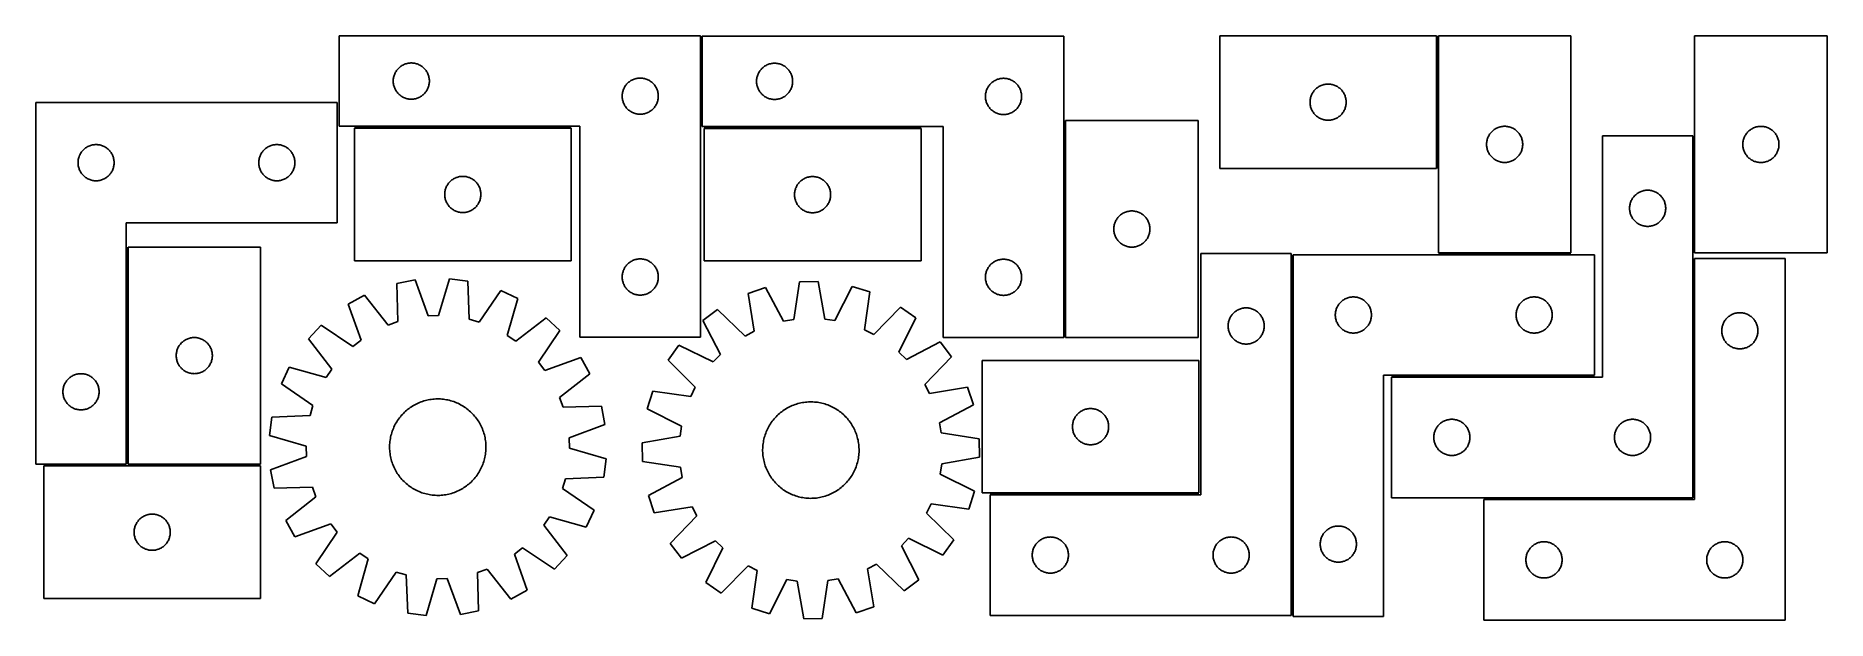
# Model space of a CAD drawing. Header units: millimetres. Extents: x 7 to 1493, y 7 to 491.
import ezdxf

# ---------------------------------------------------------------- set-up
doc = ezdxf.new("R2010")
doc.units = ezdxf.units.MM
doc.layers.add('COMMON', color=5, linetype='CONTINUOUS', true_color=0x0000ff)
doc.layers.add('CUT', color=7, linetype='CONTINUOUS', true_color=0x000000)

msp = doc.modelspace()

# ---------------------------------------------------------------- linework, layer by layer
at = {"layer": 'COMMON'}
for p, q in [((558.91775, 490.887731), (558.91775, 415.887731)), ((1169.807097, 491.107457), (1169.807097, 381.107457)), ((860.417751, 420.887731), (860.417751, 240.887731)), ((450.902069, 415.353551), (270.902069, 415.353551)), ((741.194791, 415.137731), (561.194791, 415.137731)), ((1382.491745, 408.102317), (1382.491745, 311.058376)), ((82.301718, 315.925075), (82.301718, 135.925075)), ((1049.27886, 10.486603), (1049.27886, 309.602318)), ((1170.557098, 310.352318), (1280.557098, 310.352318)), ((1382.491745, 306.526642), (1382.491745, 108.102317)), ((1300.02886, 208.852318), (1131.741745, 208.852318)), ((81.551718, 135.175075), (13.116294, 135.175075)), ((83.051719, 135.175074), (193.051719, 135.175074)), ((798.528859, 111.236603), (971.892243, 111.236603))]:
    msp.add_line(p, q, dxfattribs=at)
at = {"layer": 'CUT'}
for p, q in [((558.16775, 491.103551), (258.16775, 491.103551)), ((258.16775, 491.103551), (258.16775, 416.103551)), ((558.16775, 241.103551), (558.16775, 491.103551)), ((859.667751, 490.887731), (559.667751, 490.887731)), ((559.667751, 490.887731), (559.667751, 415.887731)), ((859.667751, 240.887731), (859.667751, 490.887731)), ((1169.057097, 491.107457), (989.057097, 491.107457)), ((989.057097, 491.107457), (989.057097, 381.107457)), ((1169.057097, 381.107457), (1169.057097, 491.107457)), ((1280.557098, 491.107457), (1170.557098, 491.107457)), ((1170.557098, 491.107457), (1170.557098, 311.107457)), ((1280.557098, 311.107457), (1280.557098, 491.107457)), ((1383.241746, 491.058376), (1383.241746, 311.058376)), ((1493.241746, 491.058376), (1383.241746, 491.058376)), ((1493.241746, 311.058376), (1493.241746, 491.058376)), ((304.750443, 460.309958), (305.113471, 460.991772)), ((305.113471, 460.991772), (305.511116, 461.653994)), ((305.511116, 461.653994), (305.942325, 462.294868)), ((305.942325, 462.294868), (306.405953, 462.912693)), ((306.405953, 462.912693), (306.900771, 463.505833)), ((306.900771, 463.505833), (307.425467, 464.072714)), ((307.425467, 464.072714), (307.97865, 464.611832)), ((307.97865, 464.611832), (308.558852, 465.121758)), ((308.558852, 465.121758), (309.164535, 465.60114)), ((309.164535, 465.60114), (309.794094, 466.048706)), ((309.794094, 466.048706), (310.445858, 466.463271)), ((310.445858, 466.463271), (311.118099, 466.843733)), ((311.118099, 466.843733), (311.809034, 467.189085)), ((311.809034, 467.189085), (312.516831, 467.498411)), ((312.516831, 467.498411), (313.239614, 467.77089)), ((313.239614, 467.77089), (313.975465, 468.005799)), ((313.975465, 468.005799), (314.722434, 468.202517)), ((314.722434, 468.202517), (315.478538, 468.36052)), ((315.478538, 468.36052), (316.241774, 468.479391)), ((316.241774, 468.479391), (317.010118, 468.558814)), ((317.010118, 468.558814), (317.781531, 468.598578)), ((317.781531, 468.598578), (318.553968, 468.598578)), ((318.553968, 468.598578), (319.325382, 468.558814)), ((319.325382, 468.558814), (320.093725, 468.479391)), ((320.093725, 468.479391), (320.856961, 468.36052)), ((320.856961, 468.36052), (321.613066, 468.202517)), ((321.613066, 468.202517), (322.360034, 468.005799)), ((322.360034, 468.005799), (323.095885, 467.77089)), ((323.095885, 467.77089), (323.818668, 467.498411)), ((323.818668, 467.498411), (324.526466, 467.189085)), ((324.526466, 467.189085), (325.217401, 466.843733)), ((325.217401, 466.843733), (325.889642, 466.463271)), ((325.889642, 466.463271), (326.541406, 466.048706)), ((326.541406, 466.048706), (327.170964, 465.60114)), ((327.170964, 465.60114), (327.776647, 465.121758)), ((327.776647, 465.121758), (328.35685, 464.611832)), ((328.35685, 464.611832), (328.910033, 464.072714)), ((328.910033, 464.072714), (329.434729, 463.505833)), ((329.434729, 463.505833), (329.929547, 462.912693)), ((329.929547, 462.912693), (330.393175, 462.294868)), ((330.393175, 462.294868), (330.824383, 461.653994)), ((330.824383, 461.653994), (331.222028, 460.991772)), ((331.222028, 460.991772), (331.585056, 460.309958)), ((606.613472, 460.775952), (607.011117, 461.438174)), ((607.011117, 461.438174), (607.442326, 462.079047)), ((607.442326, 462.079047), (607.905954, 462.696873)), ((607.905954, 462.696873), (608.400772, 463.290013)), ((608.400772, 463.290013), (608.925468, 463.856893)), ((608.925468, 463.856893), (609.478651, 464.396011)), ((609.478651, 464.396011), (610.058853, 464.905938)), ((610.058853, 464.905938), (610.664536, 465.38532)), ((610.664536, 465.38532), (611.294095, 465.832886)), ((611.294095, 465.832886), (611.945859, 466.24745)), ((611.945859, 466.24745), (612.6181, 466.627913)), ((612.6181, 466.627913), (613.309035, 466.973265)), ((613.309035, 466.973265), (614.016832, 467.28259)), ((614.016832, 467.28259), (614.739615, 467.555069)), ((614.739615, 467.555069), (615.475466, 467.789979)), ((615.475466, 467.789979), (616.222435, 467.986696)), ((616.222435, 467.986696), (616.978539, 468.1447)), ((616.978539, 468.1447), (617.741775, 468.263571)), ((617.741775, 468.263571), (618.510119, 468.342994)), ((618.510119, 468.342994), (619.281532, 468.382758)), ((619.281532, 468.382758), (620.053969, 468.382758)), ((620.053969, 468.382758), (620.825383, 468.342994)), ((620.825383, 468.342994), (621.593726, 468.263571)), ((621.593726, 468.263571), (622.356962, 468.1447)), ((622.356962, 468.1447), (623.113067, 467.986696)), ((623.113067, 467.986696), (623.860035, 467.789979)), ((623.860035, 467.789979), (624.595886, 467.555069)), ((624.595886, 467.555069), (625.318669, 467.28259)), ((625.318669, 467.28259), (626.026467, 466.973265)), ((626.026467, 466.973265), (626.717402, 466.627913)), ((626.717402, 466.627913), (627.389643, 466.24745)), ((627.389643, 466.24745), (628.041407, 465.832886)), ((628.041407, 465.832886), (628.670965, 465.38532)), ((628.670965, 465.38532), (629.276648, 464.905938)), ((629.276648, 464.905938), (629.856851, 464.396011)), ((629.856851, 464.396011), (630.410034, 463.856893)), ((630.410034, 463.856893), (630.93473, 463.290013)), ((630.93473, 463.290013), (631.429548, 462.696873)), ((631.429548, 462.696873), (631.893176, 462.079047)), ((631.893176, 462.079047), (632.324384, 461.438174)), ((632.324384, 461.438174), (632.722029, 460.775952)), ((303.16775, 453.603551), (303.187638, 454.375733)), ((303.187638, 452.83137), (303.16775, 453.603551)), ((303.187638, 454.375733), (303.247252, 455.145866)), ((303.247252, 452.061236), (303.187638, 452.83137)), ((303.247252, 455.145866), (303.346431, 455.91191)), ((303.346431, 451.295193), (303.247252, 452.061236)), ((303.346431, 455.91191), (303.484914, 456.671832)), ((303.484914, 450.53527), (303.346431, 451.295193)), ((303.484914, 456.671832), (303.662334, 457.423618)), ((303.662334, 449.783484), (303.484914, 450.53527)), ((303.662334, 457.423618), (303.878219, 458.165274)), ((303.878219, 449.041829), (303.662334, 449.783484)), ((303.878219, 458.165274), (304.131997, 458.894832)), ((304.131997, 448.31227), (303.878219, 449.041829)), ((304.131997, 458.894832), (304.422996, 459.61036)), ((304.422996, 447.596743), (304.131997, 448.31227)), ((304.422996, 459.61036), (304.750443, 460.309958)), ((304.750443, 446.897144), (304.422996, 447.596743)), ((305.113471, 446.21533), (304.750443, 446.897144)), ((305.511116, 445.553108), (305.113471, 446.21533)), ((331.222028, 446.21533), (330.824383, 445.553108)), ((331.585056, 446.897144), (331.222028, 446.21533)), ((331.585056, 460.309958), (331.912503, 459.61036)), ((331.912503, 447.596743), (331.585056, 446.897144)), ((331.912503, 459.61036), (332.203502, 458.894832)), ((332.203502, 448.31227), (331.912503, 447.596743)), ((332.203502, 458.894832), (332.45728, 458.165274)), ((332.45728, 449.041829), (332.203502, 448.31227)), ((332.45728, 458.165274), (332.673166, 457.423618)), ((332.673166, 449.783484), (332.45728, 449.041829)), ((332.673166, 457.423618), (332.850585, 456.671832)), ((332.850585, 450.53527), (332.673166, 449.783484)), ((332.850585, 456.671832), (332.989068, 455.91191)), ((332.989068, 451.295193), (332.850585, 450.53527)), ((332.989068, 455.91191), (333.088248, 455.145866)), ((333.088248, 452.061236), (332.989068, 451.295193)), ((333.088248, 455.145866), (333.147861, 454.375733)), ((333.147861, 452.83137), (333.088248, 452.061236)), ((333.147861, 454.375733), (333.16775, 453.603551)), ((333.16775, 453.603551), (333.147861, 452.83137)), ((493.878219, 445.665274), (494.131997, 446.394832)), ((494.131997, 446.394832), (494.422996, 447.11036)), ((494.422996, 447.11036), (494.750443, 447.809958)), ((494.750443, 447.809958), (495.113471, 448.491772)), ((495.113471, 448.491772), (495.511116, 449.153994)), ((495.511116, 449.153994), (495.942325, 449.794868)), ((495.942325, 449.794868), (496.405953, 450.412693)), ((496.405953, 450.412693), (496.900771, 451.005833)), ((496.900771, 451.005833), (497.425467, 451.572714)), ((497.425467, 451.572714), (497.97865, 452.111832)), ((497.97865, 452.111832), (498.558852, 452.621758)), ((498.558852, 452.621758), (499.164535, 453.10114)), ((499.164535, 453.10114), (499.794094, 453.548706)), ((499.794094, 453.548706), (500.445858, 453.963271)), ((500.445858, 453.963271), (501.118099, 454.343733)), ((501.118099, 454.343733), (501.809034, 454.689085)), ((501.809034, 454.689085), (502.516831, 454.998411)), ((502.516831, 454.998411), (503.239614, 455.27089)), ((503.239614, 455.27089), (503.975465, 455.505799)), ((503.975465, 455.505799), (504.722434, 455.702517)), ((504.722434, 455.702517), (505.478538, 455.86052)), ((505.478538, 455.86052), (506.241774, 455.979391)), ((506.241774, 455.979391), (507.010118, 456.058814)), ((507.010118, 456.058814), (507.781531, 456.098578)), ((507.781531, 456.098578), (508.553968, 456.098578)), ((508.553968, 456.098578), (509.325382, 456.058814)), ((509.325382, 456.058814), (510.093725, 455.979391)), ((510.093725, 455.979391), (510.856961, 455.86052)), ((510.856961, 455.86052), (511.613066, 455.702517)), ((511.613066, 455.702517), (512.360034, 455.505799)), ((512.360034, 455.505799), (513.095885, 455.27089)), ((513.095885, 455.27089), (513.818668, 454.998411)), ((513.818668, 454.998411), (514.526466, 454.689085)), ((514.526466, 454.689085), (515.217401, 454.343733)), ((515.217401, 454.343733), (515.889642, 453.963271)), ((515.889642, 453.963271), (516.541406, 453.548706)), ((516.541406, 453.548706), (517.170964, 453.10114)), ((517.170964, 453.10114), (517.776647, 452.621758)), ((517.776647, 452.621758), (518.35685, 452.111832)), ((518.35685, 452.111832), (518.910033, 451.572714)), ((518.910033, 451.572714), (519.434729, 451.005833)), ((519.434729, 451.005833), (519.929547, 450.412693)), ((519.929547, 450.412693), (520.393175, 449.794868)), ((520.393175, 449.794868), (520.824383, 449.153994)), ((520.824383, 449.153994), (521.222028, 448.491772)), ((521.222028, 448.491772), (521.585056, 447.809958)), ((521.585056, 447.809958), (521.912503, 447.11036)), ((521.912503, 447.11036), (522.203502, 446.394832)), ((522.203502, 446.394832), (522.45728, 445.665274)), ((604.667751, 453.387731), (604.687639, 454.159912)), ((604.687639, 452.61555), (604.667751, 453.387731)), ((604.687639, 454.159912), (604.747253, 454.930046)), ((604.747253, 451.845416), (604.687639, 452.61555)), ((604.747253, 454.930046), (604.846432, 455.69609)), ((604.846432, 451.079372), (604.747253, 451.845416)), ((604.846432, 455.69609), (604.984915, 456.456012)), ((604.984915, 450.31945), (604.846432, 451.079372)), ((604.984915, 456.456012), (605.162335, 457.207798)), ((605.162335, 449.567664), (604.984915, 450.31945)), ((605.162335, 457.207798), (605.37822, 457.949453)), ((605.37822, 448.826008), (605.162335, 449.567664)), ((605.37822, 457.949453), (605.631998, 458.679012)), ((605.631998, 448.09645), (605.37822, 448.826008)), ((605.631998, 458.679012), (605.922997, 459.394539)), ((605.922997, 447.380922), (605.631998, 448.09645)), ((605.922997, 459.394539), (606.250444, 460.094138)), ((606.250444, 446.681324), (605.922997, 447.380922)), ((606.250444, 460.094138), (606.613472, 460.775952)), ((606.613472, 445.99951), (606.250444, 446.681324)), ((632.722029, 460.775952), (633.085057, 460.094138)), ((633.085057, 446.681324), (632.722029, 445.99951)), ((633.085057, 460.094138), (633.412504, 459.394539)), ((633.412504, 447.380922), (633.085057, 446.681324)), ((633.412504, 459.394539), (633.703503, 458.679012)), ((633.703503, 448.09645), (633.412504, 447.380922)), ((633.703503, 458.679012), (633.957281, 457.949453)), ((633.957281, 448.826008), (633.703503, 448.09645)), ((633.957281, 457.949453), (634.173167, 457.207798)), ((634.173167, 449.567664), (633.957281, 448.826008)), ((634.173167, 457.207798), (634.350586, 456.456012)), ((634.350586, 450.31945), (634.173167, 449.567664)), ((634.350586, 456.456012), (634.489069, 455.69609)), ((634.489069, 451.079372), (634.350586, 450.31945)), ((634.489069, 455.69609), (634.588249, 454.930046)), ((634.588249, 451.845416), (634.489069, 451.079372)), ((634.588249, 454.930046), (634.647862, 454.159912)), ((634.647862, 452.61555), (634.588249, 451.845416)), ((634.647862, 454.159912), (634.667751, 453.387731)), ((634.667751, 453.387731), (634.647862, 452.61555)), ((795.37822, 445.449453), (795.631998, 446.179012)), ((795.631998, 446.179012), (795.922997, 446.894539)), ((795.922997, 446.894539), (796.250444, 447.594138)), ((796.250444, 447.594138), (796.613472, 448.275952)), ((796.613472, 448.275952), (797.011117, 448.938174)), ((797.011117, 448.938174), (797.442326, 449.579047)), ((797.442326, 449.579047), (797.905954, 450.196873)), ((797.905954, 450.196873), (798.400772, 450.790013)), ((798.400772, 450.790013), (798.925468, 451.356893)), ((798.925468, 451.356893), (799.478651, 451.896011)), ((799.478651, 451.896011), (800.058853, 452.405938)), ((800.058853, 452.405938), (800.664536, 452.88532)), ((800.664536, 452.88532), (801.294095, 453.332886)), ((801.294095, 453.332886), (801.945859, 453.74745)), ((801.945859, 453.74745), (802.6181, 454.127913)), ((802.6181, 454.127913), (803.309035, 454.473265)), ((803.309035, 454.473265), (804.016832, 454.78259)), ((804.016832, 454.78259), (804.739615, 455.055069)), ((804.739615, 455.055069), (805.475466, 455.289979)), ((805.475466, 455.289979), (806.222435, 455.486696)), ((806.222435, 455.486696), (806.978539, 455.6447)), ((806.978539, 455.6447), (807.741775, 455.763571)), ((807.741775, 455.763571), (808.510119, 455.842994)), ((808.510119, 455.842994), (809.281532, 455.882758)), ((809.281532, 455.882758), (810.053969, 455.882758)), ((810.053969, 455.882758), (810.825383, 455.842994)), ((810.825383, 455.842994), (811.593726, 455.763571)), ((811.593726, 455.763571), (812.356962, 455.6447)), ((812.356962, 455.6447), (813.113067, 455.486696)), ((813.113067, 455.486696), (813.860035, 455.289979)), ((813.860035, 455.289979), (814.595886, 455.055069)), ((814.595886, 455.055069), (815.318669, 454.78259)), ((815.318669, 454.78259), (816.026467, 454.473265)), ((816.026467, 454.473265), (816.717402, 454.127913)), ((816.717402, 454.127913), (817.389643, 453.74745)), ((817.389643, 453.74745), (818.041407, 453.332886)), ((818.041407, 453.332886), (818.670965, 452.88532)), ((818.670965, 452.88532), (819.276648, 452.405938)), ((819.276648, 452.405938), (819.856851, 451.896011)), ((819.856851, 451.896011), (820.410034, 451.356893)), ((820.410034, 451.356893), (820.93473, 450.790013)), ((820.93473, 450.790013), (821.429548, 450.196873)), ((821.429548, 450.196873), (821.893176, 449.579047)), ((821.893176, 449.579047), (822.324384, 448.938174)), ((822.324384, 448.938174), (822.722029, 448.275952)), ((822.722029, 448.275952), (823.085057, 447.594138)), ((823.085057, 447.594138), (823.412504, 446.894539)), ((823.412504, 446.894539), (823.703503, 446.179012)), ((823.703503, 446.179012), (823.957281, 445.449453)), ((1067.2953, 445.416599), (1067.790118, 446.009739)), ((1067.790118, 446.009739), (1068.314814, 446.576619)), ((1068.314814, 446.576619), (1068.867997, 447.115737)), ((1068.867997, 447.115737), (1069.448199, 447.625663)), ((1069.448199, 447.625663), (1070.053883, 448.105045)), ((1070.053883, 448.105045), (1070.683441, 448.552612)), ((1070.683441, 448.552612), (1071.335205, 448.967176)), ((1071.335205, 448.967176), (1072.007446, 449.347639)), ((1072.007446, 449.347639), (1072.698381, 449.692991)), ((1072.698381, 449.692991), (1073.406179, 450.002316)), ((1073.406179, 450.002316), (1074.128961, 450.274795)), ((1074.128961, 450.274795), (1074.864812, 450.509705)), ((1074.864812, 450.509705), (1075.611781, 450.706422)), ((1075.611781, 450.706422), (1076.367886, 450.864426)), ((1076.367886, 450.864426), (1077.131122, 450.983297)), ((1077.131122, 450.983297), (1077.899465, 451.06272)), ((1077.899465, 451.06272), (1078.670878, 451.102484)), ((1078.670878, 451.102484), (1079.443316, 451.102484)), ((1079.443316, 451.102484), (1080.214729, 451.06272)), ((1080.214729, 451.06272), (1080.983072, 450.983297)), ((1080.983072, 450.983297), (1081.746308, 450.864426)), ((1081.746308, 450.864426), (1082.502413, 450.706422)), ((1082.502413, 450.706422), (1083.249382, 450.509705)), ((1083.249382, 450.509705), (1083.985233, 450.274795)), ((1083.985233, 450.274795), (1084.708015, 450.002316)), ((1084.708015, 450.002316), (1085.415813, 449.692991)), ((1085.415813, 449.692991), (1086.106748, 449.347639)), ((1086.106748, 449.347639), (1086.778989, 448.967176)), ((1086.778989, 448.967176), (1087.430753, 448.552612)), ((1087.430753, 448.552612), (1088.060311, 448.105045)), ((1088.060311, 448.105045), (1088.665995, 447.625663)), ((1088.665995, 447.625663), (1089.246197, 447.115737)), ((1089.246197, 447.115737), (1089.79938, 446.576619)), ((1089.79938, 446.576619), (1090.324076, 446.009739)), ((1090.324076, 446.009739), (1090.818894, 445.416599)), ((6.551718, 435.925075), (6.551718, 135.925075)), ((256.551718, 435.925075), (6.551718, 435.925075)), ((256.551718, 335.925075), (256.551718, 435.925075)), ((305.942325, 444.912235), (305.511116, 445.553108)), ((306.405953, 444.294409), (305.942325, 444.912235)), ((306.900771, 443.701269), (306.405953, 444.294409)), ((307.425467, 443.134389), (306.900771, 443.701269)), ((307.97865, 442.595271), (307.425467, 443.134389)), ((308.558852, 442.085345), (307.97865, 442.595271)), ((309.164535, 441.605963), (308.558852, 442.085345)), ((309.794094, 441.158396), (309.164535, 441.605963)), ((310.445858, 440.743832), (309.794094, 441.158396)), ((311.118099, 440.363369), (310.445858, 440.743832)), ((311.809034, 440.018017), (311.118099, 440.363369)), ((312.516831, 439.708692), (311.809034, 440.018017)), ((313.239614, 439.436213), (312.516831, 439.708692)), ((313.975465, 439.201303), (313.239614, 439.436213)), ((314.722434, 439.004586), (313.975465, 439.201303)), ((315.478538, 438.846582), (314.722434, 439.004586)), ((316.241774, 438.727711), (315.478538, 438.846582)), ((317.010118, 438.648288), (316.241774, 438.727711)), ((317.781531, 438.608524), (317.010118, 438.648288)), ((318.553968, 438.608524), (317.781531, 438.608524)), ((319.325382, 438.648288), (318.553968, 438.608524)), ((320.093725, 438.727711), (319.325382, 438.648288)), ((320.856961, 438.846582), (320.093725, 438.727711)), ((321.613066, 439.004586), (320.856961, 438.846582)), ((322.360034, 439.201303), (321.613066, 439.004586)), ((323.095885, 439.436213), (322.360034, 439.201303)), ((323.818668, 439.708692), (323.095885, 439.436213)), ((324.526466, 440.018017), (323.818668, 439.708692)), ((325.217401, 440.363369), (324.526466, 440.018017)), ((325.889642, 440.743832), (325.217401, 440.363369)), ((326.541406, 441.158396), (325.889642, 440.743832)), ((327.170964, 441.605963), (326.541406, 441.158396)), ((327.776647, 442.085345), (327.170964, 441.605963)), ((328.35685, 442.595271), (327.776647, 442.085345)), ((328.910033, 443.134389), (328.35685, 442.595271)), ((329.434729, 443.701269), (328.910033, 443.134389)), ((329.929547, 444.294409), (329.434729, 443.701269)), ((330.393175, 444.912235), (329.929547, 444.294409)), ((330.824383, 445.553108), (330.393175, 444.912235)), ((493.16775, 441.103551), (493.187638, 441.875733)), ((493.187638, 440.33137), (493.16775, 441.103551)), ((493.187638, 441.875733), (493.247252, 442.645866)), ((493.247252, 439.561236), (493.187638, 440.33137)), ((493.247252, 442.645866), (493.346431, 443.41191)), ((493.346431, 438.795193), (493.247252, 439.561236)), ((493.346431, 443.41191), (493.484914, 444.171832)), ((493.484914, 438.03527), (493.346431, 438.795193)), ((493.484914, 444.171832), (493.662334, 444.923618)), ((493.662334, 437.283484), (493.484914, 438.03527)), ((493.662334, 444.923618), (493.878219, 445.665274)), ((493.878219, 436.541829), (493.662334, 437.283484)), ((494.131997, 435.81227), (493.878219, 436.541829)), ((494.422996, 435.096743), (494.131997, 435.81227)), ((494.750443, 434.397144), (494.422996, 435.096743)), ((495.113471, 433.71533), (494.750443, 434.397144)), ((495.511116, 433.053108), (495.113471, 433.71533)), ((495.942325, 432.412235), (495.511116, 433.053108)), ((496.405953, 431.794409), (495.942325, 432.412235)), ((496.900771, 431.201269), (496.405953, 431.794409)), ((497.425467, 430.634389), (496.900771, 431.201269)), ((519.434729, 431.201269), (518.910033, 430.634389)), ((519.929547, 431.794409), (519.434729, 431.201269)), ((520.393175, 432.412235), (519.929547, 431.794409)), ((520.824383, 433.053108), (520.393175, 432.412235)), ((521.222028, 433.71533), (520.824383, 433.053108)), ((521.585056, 434.397144), (521.222028, 433.71533)), ((521.912503, 435.096743), (521.585056, 434.397144)), ((522.203502, 435.81227), (521.912503, 435.096743)), ((522.45728, 436.541829), (522.203502, 435.81227)), ((522.45728, 445.665274), (522.673166, 444.923618)), ((522.673166, 437.283484), (522.45728, 436.541829)), ((522.673166, 444.923618), (522.850585, 444.171832)), ((522.850585, 438.03527), (522.673166, 437.283484)), ((522.850585, 444.171832), (522.989068, 443.41191)), ((522.989068, 438.795193), (522.850585, 438.03527)), ((522.989068, 443.41191), (523.088248, 442.645866)), ((523.088248, 439.561236), (522.989068, 438.795193)), ((523.088248, 442.645866), (523.147861, 441.875733)), ((523.147861, 440.33137), (523.088248, 439.561236)), ((523.147861, 441.875733), (523.16775, 441.103551)), ((523.16775, 441.103551), (523.147861, 440.33137)), ((607.011117, 445.337288), (606.613472, 445.99951)), ((607.442326, 444.696414), (607.011117, 445.337288)), ((607.905954, 444.078589), (607.442326, 444.696414)), ((608.400772, 443.485449), (607.905954, 444.078589)), ((608.925468, 442.918569), (608.400772, 443.485449)), ((609.478651, 442.37945), (608.925468, 442.918569)), ((610.058853, 441.869524), (609.478651, 442.37945)), ((610.664536, 441.390142), (610.058853, 441.869524)), ((611.294095, 440.942576), (610.664536, 441.390142)), ((611.945859, 440.528011), (611.294095, 440.942576)), ((612.6181, 440.147549), (611.945859, 440.528011)), ((613.309035, 439.802197), (612.6181, 440.147549)), ((614.016832, 439.492871), (613.309035, 439.802197)), ((614.739615, 439.220392), (614.016832, 439.492871)), ((615.475466, 438.985483), (614.739615, 439.220392)), ((616.222435, 438.788765), (615.475466, 438.985483)), ((616.978539, 438.630762), (616.222435, 438.788765)), ((617.741775, 438.511891), (616.978539, 438.630762)), ((618.510119, 438.432468), (617.741775, 438.511891)), ((619.281532, 438.392704), (618.510119, 438.432468)), ((620.053969, 438.392704), (619.281532, 438.392704)), ((620.825383, 438.432468), (620.053969, 438.392704)), ((621.593726, 438.511891), (620.825383, 438.432468)), ((622.356962, 438.630762), (621.593726, 438.511891)), ((623.113067, 438.788765), (622.356962, 438.630762)), ((623.860035, 438.985483), (623.113067, 438.788765)), ((624.595886, 439.220392), (623.860035, 438.985483)), ((625.318669, 439.492871), (624.595886, 439.220392)), ((626.026467, 439.802197), (625.318669, 439.492871)), ((626.717402, 440.147549), (626.026467, 439.802197)), ((627.389643, 440.528011), (626.717402, 440.147549)), ((628.041407, 440.942576), (627.389643, 440.528011)), ((628.670965, 441.390142), (628.041407, 440.942576)), ((629.276648, 441.869524), (628.670965, 441.390142)), ((629.856851, 442.37945), (629.276648, 441.869524)), ((630.410034, 442.918569), (629.856851, 442.37945)), ((630.93473, 443.485449), (630.410034, 442.918569)), ((631.429548, 444.078589), (630.93473, 443.485449)), ((631.893176, 444.696414), (631.429548, 444.078589)), ((632.324384, 445.337288), (631.893176, 444.696414)), ((632.722029, 445.99951), (632.324384, 445.337288)), ((794.667751, 440.887731), (794.687639, 441.659912)), ((794.687639, 440.11555), (794.667751, 440.887731)), ((794.687639, 441.659912), (794.747253, 442.430046)), ((794.747253, 439.345416), (794.687639, 440.11555)), ((794.747253, 442.430046), (794.846432, 443.19609)), ((794.846432, 438.579372), (794.747253, 439.345416)), ((794.846432, 443.19609), (794.984915, 443.956012)), ((794.984915, 437.81945), (794.846432, 438.579372)), ((794.984915, 443.956012), (795.162335, 444.707798)), ((795.162335, 437.067664), (794.984915, 437.81945)), ((795.162335, 444.707798), (795.37822, 445.449453)), ((795.37822, 436.326008), (795.162335, 437.067664)), ((795.631998, 435.59645), (795.37822, 436.326008)), ((795.922997, 434.880922), (795.631998, 435.59645)), ((796.250444, 434.181324), (795.922997, 434.880922)), ((796.613472, 433.49951), (796.250444, 434.181324)), ((797.011117, 432.837288), (796.613472, 433.49951)), ((797.442326, 432.196414), (797.011117, 432.837288)), ((797.905954, 431.578589), (797.442326, 432.196414)), ((798.400772, 430.985449), (797.905954, 431.578589)), ((821.429548, 431.578589), (820.93473, 430.985449)), ((821.893176, 432.196414), (821.429548, 431.578589)), ((822.324384, 432.837288), (821.893176, 432.196414)), ((822.722029, 433.49951), (822.324384, 432.837288)), ((823.085057, 434.181324), (822.722029, 433.49951)), ((823.412504, 434.880922), (823.085057, 434.181324)), ((823.703503, 435.59645), (823.412504, 434.880922)), ((823.957281, 436.326008), (823.703503, 435.59645)), ((823.957281, 445.449453), (824.173167, 444.707798)), ((824.173167, 437.067664), (823.957281, 436.326008)), ((824.173167, 444.707798), (824.350586, 443.956012)), ((824.350586, 437.81945), (824.173167, 437.067664)), ((824.350586, 443.956012), (824.489069, 443.19609)), ((824.489069, 438.579372), (824.350586, 437.81945)), ((824.489069, 443.19609), (824.588249, 442.430046)), ((824.588249, 439.345416), (824.489069, 438.579372)), ((824.588249, 442.430046), (824.647862, 441.659912)), ((824.647862, 440.11555), (824.588249, 439.345416)), ((824.647862, 441.659912), (824.667751, 440.887731)), ((824.667751, 440.887731), (824.647862, 440.11555)), ((1064.057097, 436.107457), (1064.076986, 436.879638)), ((1064.076986, 435.335275), (1064.057097, 436.107457)), ((1064.076986, 436.879638), (1064.136599, 437.649772)), ((1064.136599, 434.565142), (1064.076986, 435.335275)), ((1064.136599, 437.649772), (1064.235779, 438.415815)), ((1064.235779, 433.799098), (1064.136599, 434.565142)), ((1064.235779, 438.415815), (1064.374262, 439.175738)), ((1064.374262, 433.039176), (1064.235779, 433.799098)), ((1064.374262, 439.175738), (1064.551681, 439.927524)), ((1064.551681, 432.28739), (1064.374262, 433.039176)), ((1064.551681, 439.927524), (1064.767566, 440.669179)), ((1064.767566, 431.545734), (1064.551681, 432.28739)), ((1064.767566, 440.669179), (1065.021345, 441.398738)), ((1065.021345, 430.816175), (1064.767566, 431.545734)), ((1065.021345, 441.398738), (1065.312343, 442.114265)), ((1065.312343, 442.114265), (1065.639791, 442.813864)), ((1065.639791, 442.813864), (1066.002818, 443.495678)), ((1066.002818, 443.495678), (1066.400464, 444.1579)), ((1066.400464, 444.1579), (1066.831672, 444.798773)), ((1066.831672, 444.798773), (1067.2953, 445.416599)), ((1090.818894, 445.416599), (1091.282522, 444.798773)), ((1091.282522, 444.798773), (1091.71373, 444.1579)), ((1091.71373, 444.1579), (1092.111376, 443.495678)), ((1092.111376, 443.495678), (1092.474403, 442.813864)), ((1092.474403, 442.813864), (1092.801851, 442.114265)), ((1092.801851, 442.114265), (1093.092849, 441.398738)), ((1093.092849, 441.398738), (1093.346628, 440.669179)), ((1093.346628, 431.545734), (1093.092849, 430.816175)), ((1093.346628, 440.669179), (1093.562513, 439.927524)), ((1093.562513, 432.28739), (1093.346628, 431.545734)), ((1093.562513, 439.927524), (1093.739932, 439.175738)), ((1093.739932, 433.039176), (1093.562513, 432.28739)), ((1093.739932, 439.175738), (1093.878415, 438.415815)), ((1093.878415, 433.799098), (1093.739932, 433.039176)), ((1093.878415, 438.415815), (1093.977595, 437.649772)), ((1093.977595, 434.565142), (1093.878415, 433.799098)), ((1093.977595, 437.649772), (1094.037208, 436.879638)), ((1094.037208, 435.335275), (1093.977595, 434.565142)), ((1094.037208, 436.879638), (1094.057097, 436.107457)), ((1094.057097, 436.107457), (1094.037208, 435.335275)), ((497.97865, 430.095271), (497.425467, 430.634389)), ((498.558852, 429.585345), (497.97865, 430.095271)), ((499.164535, 429.105963), (498.558852, 429.585345)), ((499.794094, 428.658396), (499.164535, 429.105963)), ((500.445858, 428.243832), (499.794094, 428.658396)), ((501.118099, 427.863369), (500.445858, 428.243832)), ((501.809034, 427.518017), (501.118099, 427.863369)), ((502.516831, 427.208692), (501.809034, 427.518017)), ((503.239614, 426.936213), (502.516831, 427.208692)), ((503.975465, 426.701303), (503.239614, 426.936213)), ((504.722434, 426.504586), (503.975465, 426.701303)), ((505.478538, 426.346582), (504.722434, 426.504586)), ((506.241774, 426.227711), (505.478538, 426.346582)), ((507.010118, 426.148288), (506.241774, 426.227711)), ((507.781531, 426.108524), (507.010118, 426.148288)), ((508.553968, 426.108524), (507.781531, 426.108524)), ((509.325382, 426.148288), (508.553968, 426.108524)), ((510.093725, 426.227711), (509.325382, 426.148288)), ((510.856961, 426.346582), (510.093725, 426.227711)), ((511.613066, 426.504586), (510.856961, 426.346582)), ((512.360034, 426.701303), (511.613066, 426.504586)), ((513.095885, 426.936213), (512.360034, 426.701303)), ((513.818668, 427.208692), (513.095885, 426.936213)), ((514.526466, 427.518017), (513.818668, 427.208692)), ((515.217401, 427.863369), (514.526466, 427.518017)), ((515.889642, 428.243832), (515.217401, 427.863369)), ((516.541406, 428.658396), (515.889642, 428.243832)), ((517.170964, 429.105963), (516.541406, 428.658396)), ((517.776647, 429.585345), (517.170964, 429.105963)), ((518.35685, 430.095271), (517.776647, 429.585345)), ((518.910033, 430.634389), (518.35685, 430.095271)), ((798.925468, 430.418569), (798.400772, 430.985449)), ((799.478651, 429.87945), (798.925468, 430.418569)), ((800.058853, 429.369524), (799.478651, 429.87945)), ((800.664536, 428.890142), (800.058853, 429.369524)), ((801.294095, 428.442576), (800.664536, 428.890142)), ((801.945859, 428.028011), (801.294095, 428.442576)), ((802.6181, 427.647549), (801.945859, 428.028011)), ((803.309035, 427.302197), (802.6181, 427.647549)), ((804.016832, 426.992871), (803.309035, 427.302197)), ((804.739615, 426.720392), (804.016832, 426.992871)), ((805.475466, 426.485483), (804.739615, 426.720392)), ((806.222435, 426.288765), (805.475466, 426.485483)), ((806.978539, 426.130762), (806.222435, 426.288765)), ((807.741775, 426.011891), (806.978539, 426.130762)), ((808.510119, 425.932468), (807.741775, 426.011891)), ((809.281532, 425.892704), (808.510119, 425.932468)), ((810.053969, 425.892704), (809.281532, 425.892704)), ((810.825383, 425.932468), (810.053969, 425.892704)), ((811.593726, 426.011891), (810.825383, 425.932468)), ((812.356962, 426.130762), (811.593726, 426.011891)), ((813.113067, 426.288765), (812.356962, 426.130762)), ((813.860035, 426.485483), (813.113067, 426.288765)), ((814.595886, 426.720392), (813.860035, 426.485483)), ((815.318669, 426.992871), (814.595886, 426.720392)), ((816.026467, 427.302197), (815.318669, 426.992871)), ((816.717402, 427.647549), (816.026467, 427.302197)), ((817.389643, 428.028011), (816.717402, 427.647549)), ((818.041407, 428.442576), (817.389643, 428.028011)), ((818.670965, 428.890142), (818.041407, 428.442576)), ((819.276648, 429.369524), (818.670965, 428.890142)), ((819.856851, 429.87945), (819.276648, 429.369524)), ((820.410034, 430.418569), (819.856851, 429.87945)), ((820.93473, 430.985449), (820.410034, 430.418569)), ((861.167752, 420.887731), (861.167752, 240.887731)), ((971.167752, 420.887731), (861.167752, 420.887731)), ((971.167752, 240.887731), (971.167752, 420.887731)), ((1065.312343, 430.100648), (1065.021345, 430.816175)), ((1065.639791, 429.40105), (1065.312343, 430.100648)), ((1066.002818, 428.719236), (1065.639791, 429.40105)), ((1066.400464, 428.057014), (1066.002818, 428.719236)), ((1066.831672, 427.41614), (1066.400464, 428.057014)), ((1067.2953, 426.798315), (1066.831672, 427.41614)), ((1067.790118, 426.205175), (1067.2953, 426.798315)), ((1068.314814, 425.638294), (1067.790118, 426.205175)), ((1068.867997, 425.099176), (1068.314814, 425.638294)), ((1069.448199, 424.58925), (1068.867997, 425.099176)), ((1070.053883, 424.109868), (1069.448199, 424.58925)), ((1070.683441, 423.662302), (1070.053883, 424.109868)), ((1071.335205, 423.247737), (1070.683441, 423.662302)), ((1072.007446, 422.867275), (1071.335205, 423.247737)), ((1072.698381, 422.521923), (1072.007446, 422.867275)), ((1073.406179, 422.212597), (1072.698381, 422.521923)), ((1074.128961, 421.940118), (1073.406179, 422.212597)), ((1074.864812, 421.705209), (1074.128961, 421.940118)), ((1075.611781, 421.508491), (1074.864812, 421.705209)), ((1076.367886, 421.350487), (1075.611781, 421.508491)), ((1077.131122, 421.231617), (1076.367886, 421.350487)), ((1077.899465, 421.152194), (1077.131122, 421.231617)), ((1078.670878, 421.11243), (1077.899465, 421.152194)), ((1079.443316, 421.11243), (1078.670878, 421.11243)), ((1080.214729, 421.152194), (1079.443316, 421.11243)), ((1080.983072, 421.231617), (1080.214729, 421.152194)), ((1081.746308, 421.350487), (1080.983072, 421.231617)), ((1082.502413, 421.508491), (1081.746308, 421.350487)), ((1083.249382, 421.705209), (1082.502413, 421.508491)), ((1083.985233, 421.940118), (1083.249382, 421.705209)), ((1084.708015, 422.212597), (1083.985233, 421.940118)), ((1085.415813, 422.521923), (1084.708015, 422.212597)), ((1086.106748, 422.867275), (1085.415813, 422.521923)), ((1086.778989, 423.247737), (1086.106748, 422.867275)), ((1087.430753, 423.662302), (1086.778989, 423.247737)), ((1088.060311, 424.109868), (1087.430753, 423.662302)), ((1088.665995, 424.58925), (1088.060311, 424.109868)), ((1089.246197, 425.099176), (1088.665995, 424.58925)), ((1089.79938, 425.638294), (1089.246197, 425.099176)), ((1090.324076, 426.205175), (1089.79938, 425.638294)), ((1090.818894, 426.798315), (1090.324076, 426.205175)), ((1091.282522, 427.41614), (1090.818894, 426.798315)), ((1091.71373, 428.057014), (1091.282522, 427.41614)), ((1092.111376, 428.719236), (1091.71373, 428.057014)), ((1092.474403, 429.40105), (1092.111376, 428.719236)), ((1092.801851, 430.100648), (1092.474403, 429.40105)), ((1093.092849, 430.816175), (1092.801851, 430.100648)), ((258.16775, 416.103551), (458.16775, 416.103551)), ((450.902069, 414.60355), (270.902069, 414.60355)), ((270.902069, 414.60355), (270.902069, 304.60355)), ((450.902069, 304.60355), (450.902069, 414.60355)), ((458.16775, 416.103551), (458.16775, 241.103551)), ((559.667751, 415.887731), (759.667751, 415.887731)), ((741.194791, 414.38773), (561.194791, 414.38773)), ((561.194791, 414.38773), (561.194791, 304.38773)), ((741.194791, 304.38773), (741.194791, 414.38773)), ((759.667751, 415.887731), (759.667751, 240.887731)), ((1210.562071, 401.493675), (1210.601835, 402.265089)), ((1210.562071, 400.721238), (1210.562071, 401.493675)), ((1210.601835, 402.265089), (1210.681258, 403.033432)), ((1210.681258, 403.033432), (1210.800129, 403.796668)), ((1210.800129, 403.796668), (1210.958132, 404.552773)), ((1210.958132, 404.552773), (1211.15485, 405.299741)), ((1211.15485, 405.299741), (1211.38976, 406.035592)), ((1211.38976, 406.035592), (1211.662238, 406.758375)), ((1211.662238, 406.758375), (1211.971564, 407.466173)), ((1211.971564, 407.466173), (1212.316916, 408.157108)), ((1212.316916, 408.157108), (1212.697379, 408.829349)), ((1212.697379, 408.829349), (1213.111943, 409.481113)), ((1213.111943, 409.481113), (1213.559509, 410.110671)), ((1213.559509, 410.110671), (1214.038891, 410.716354)), ((1214.038891, 410.716354), (1214.548817, 411.296557)), ((1214.548817, 411.296557), (1215.087936, 411.84974)), ((1215.087936, 411.84974), (1215.654816, 412.374436)), ((1215.654816, 412.374436), (1216.247956, 412.869254)), ((1216.247956, 412.869254), (1216.865782, 413.332882)), ((1216.865782, 413.332882), (1217.506655, 413.76409)), ((1217.506655, 413.76409), (1218.168877, 414.161735)), ((1218.168877, 414.161735), (1218.850691, 414.524763)), ((1218.850691, 414.524763), (1219.550289, 414.85221)), ((1219.550289, 414.85221), (1220.265817, 415.143209)), ((1220.265817, 415.143209), (1220.995375, 415.396987)), ((1220.995375, 415.396987), (1221.737031, 415.612873)), ((1221.737031, 415.612873), (1222.488817, 415.790292)), ((1222.488817, 415.790292), (1223.248739, 415.928775)), ((1223.248739, 415.928775), (1224.014783, 416.027955)), ((1224.014783, 416.027955), (1224.784917, 416.087568)), ((1224.784917, 416.087568), (1225.557098, 416.107457)), ((1225.557098, 416.107457), (1226.329279, 416.087568)), ((1226.329279, 416.087568), (1227.099413, 416.027955)), ((1227.099413, 416.027955), (1227.865457, 415.928775)), ((1227.865457, 415.928775), (1228.625379, 415.790292)), ((1228.625379, 415.790292), (1229.377165, 415.612873)), ((1229.377165, 415.612873), (1230.11882, 415.396987)), ((1230.11882, 415.396987), (1230.848379, 415.143209)), ((1230.848379, 415.143209), (1231.563907, 414.85221)), ((1231.563907, 414.85221), (1232.263505, 414.524763)), ((1232.263505, 414.524763), (1232.945319, 414.161735)), ((1232.945319, 414.161735), (1233.607541, 413.76409)), ((1233.607541, 413.76409), (1234.248414, 413.332882)), ((1234.248414, 413.332882), (1234.86624, 412.869254)), ((1234.86624, 412.869254), (1235.45938, 412.374436)), ((1235.45938, 412.374436), (1236.02626, 411.84974)), ((1236.02626, 411.84974), (1236.565378, 411.296557)), ((1236.565378, 411.296557), (1237.075305, 410.716354)), ((1237.075305, 410.716354), (1237.554687, 410.110671)), ((1237.554687, 410.110671), (1238.002253, 409.481113)), ((1238.002253, 409.481113), (1238.416817, 408.829349)), ((1238.416817, 408.829349), (1238.79728, 408.157108)), ((1238.79728, 408.157108), (1239.142632, 407.466173)), ((1239.142632, 407.466173), (1239.451958, 406.758375)), ((1239.451958, 406.758375), (1239.724436, 406.035592)), ((1239.724436, 406.035592), (1239.959346, 405.299741)), ((1239.959346, 405.299741), (1240.156064, 404.552773)), ((1240.156064, 404.552773), (1240.314067, 403.796668)), ((1240.314067, 403.796668), (1240.432938, 403.033432)), ((1240.432938, 403.033432), (1240.512361, 402.265089)), ((1240.512361, 402.265089), (1240.552125, 401.493675)), ((1240.552125, 401.493675), (1240.552125, 400.721238)), ((1381.741745, 408.102317), (1306.741745, 408.102317)), ((1306.741745, 408.102317), (1306.741745, 208.102317)), ((1381.741745, 108.102317), (1381.741745, 408.102317)), ((1423.246719, 401.444594), (1423.286483, 402.216008)), ((1423.246719, 400.672157), (1423.246719, 401.444594)), ((1423.286483, 402.216008), (1423.365905, 402.984351)), ((1423.365905, 402.984351), (1423.484776, 403.747587)), ((1423.484776, 403.747587), (1423.64278, 404.503692)), ((1423.64278, 404.503692), (1423.839497, 405.25066)), ((1423.839497, 405.25066), (1424.074407, 405.986511)), ((1424.074407, 405.986511), (1424.346886, 406.709294)), ((1424.346886, 406.709294), (1424.656212, 407.417092)), ((1424.656212, 407.417092), (1425.001564, 408.108027)), ((1425.001564, 408.108027), (1425.382026, 408.780268)), ((1425.382026, 408.780268), (1425.79659, 409.432032)), ((1425.79659, 409.432032), (1426.244157, 410.06159)), ((1426.244157, 410.06159), (1426.723539, 410.667273)), ((1426.723539, 410.667273), (1427.233465, 411.247476)), ((1427.233465, 411.247476), (1427.772583, 411.800659)), ((1427.772583, 411.800659), (1428.339464, 412.325355)), ((1428.339464, 412.325355), (1428.932603, 412.820173)), ((1428.932603, 412.820173), (1429.550429, 413.283801)), ((1429.550429, 413.283801), (1430.191303, 413.715009)), ((1430.191303, 413.715009), (1430.853525, 414.112654)), ((1430.853525, 414.112654), (1431.535339, 414.475682)), ((1431.535339, 414.475682), (1432.234937, 414.803129)), ((1432.234937, 414.803129), (1432.950464, 415.094128)), ((1432.950464, 415.094128), (1433.680023, 415.347906)), ((1433.680023, 415.347906), (1434.421679, 415.563792)), ((1434.421679, 415.563792), (1435.173465, 415.741211)), ((1435.173465, 415.741211), (1435.933387, 415.879694)), ((1435.933387, 415.879694), (1436.699431, 415.978874)), ((1436.699431, 415.978874), (1437.469564, 416.038487)), ((1437.469564, 416.038487), (1438.241746, 416.058376)), ((1438.241746, 416.058376), (1439.013927, 416.038487)), ((1439.013927, 416.038487), (1439.784061, 415.978874)), ((1439.784061, 415.978874), (1440.550104, 415.879694)), ((1440.550104, 415.879694), (1441.310027, 415.741211)), ((1441.310027, 415.741211), (1442.061812, 415.563792)), ((1442.061812, 415.563792), (1442.803468, 415.347906)), ((1442.803468, 415.347906), (1443.533027, 415.094128)), ((1443.533027, 415.094128), (1444.248554, 414.803129)), ((1444.248554, 414.803129), (1444.948152, 414.475682)), ((1444.948152, 414.475682), (1445.629967, 414.112654)), ((1445.629967, 414.112654), (1446.292188, 413.715009)), ((1446.292188, 413.715009), (1446.933062, 413.283801)), ((1446.933062, 413.283801), (1447.550888, 412.820173)), ((1447.550888, 412.820173), (1448.144027, 412.325355)), ((1448.144027, 412.325355), (1448.710908, 411.800659)), ((1448.710908, 411.800659), (1449.250026, 411.247476)), ((1449.250026, 411.247476), (1449.759952, 410.667273)), ((1449.759952, 410.667273), (1450.239334, 410.06159)), ((1450.239334, 410.06159), (1450.686901, 409.432032)), ((1450.686901, 409.432032), (1451.101465, 408.780268)), ((1451.101465, 408.780268), (1451.481928, 408.108027)), ((1451.481928, 408.108027), (1451.82728, 407.417092)), ((1451.82728, 407.417092), (1452.136605, 406.709294)), ((1452.136605, 406.709294), (1452.409084, 405.986511)), ((1452.409084, 405.986511), (1452.643994, 405.25066)), ((1452.643994, 405.25066), (1452.840711, 404.503692)), ((1452.840711, 404.503692), (1452.998715, 403.747587)), ((1452.998715, 403.747587), (1453.117586, 402.984351)), ((1453.117586, 402.984351), (1453.197008, 402.216008)), ((1453.197008, 402.216008), (1453.236773, 401.444594)), ((1453.236773, 401.444594), (1453.236773, 400.672157)), ((41.556691, 386.311294), (41.596455, 387.082707)), ((41.596455, 387.082707), (41.675877, 387.85105)), ((41.675877, 387.85105), (41.794748, 388.614286)), ((41.794748, 388.614286), (41.952752, 389.370391)), ((41.952752, 389.370391), (42.149469, 390.117359)), ((42.149469, 390.117359), (42.384379, 390.853211)), ((42.384379, 390.853211), (42.656858, 391.575993)), ((42.656858, 391.575993), (42.966184, 392.283791)), ((42.966184, 392.283791), (43.311536, 392.974726)), ((43.311536, 392.974726), (43.691998, 393.646967)), ((43.691998, 393.646967), (44.106562, 394.298731)), ((44.106562, 394.298731), (44.554129, 394.928289)), ((44.554129, 394.928289), (45.033511, 395.533973)), ((45.033511, 395.533973), (45.543437, 396.114175)), ((45.543437, 396.114175), (46.082555, 396.667358)), ((46.082555, 396.667358), (46.649436, 397.192054)), ((46.649436, 397.192054), (47.242575, 397.686872)), ((47.242575, 397.686872), (47.860401, 398.1505)), ((47.860401, 398.1505), (48.501275, 398.581708)), ((48.501275, 398.581708), (49.163497, 398.979354)), ((49.163497, 398.979354), (49.845311, 399.342381)), ((49.845311, 399.342381), (50.544909, 399.669829)), ((50.544909, 399.669829), (51.260436, 399.960827)), ((51.260436, 399.960827), (51.989995, 400.214606)), ((51.989995, 400.214606), (52.731651, 400.430491)), ((52.731651, 400.430491), (53.483437, 400.60791)), ((53.483437, 400.60791), (54.243359, 400.746393)), ((54.243359, 400.746393), (55.009403, 400.845573)), ((55.009403, 400.845573), (55.779536, 400.905186)), ((55.779536, 400.905186), (56.551718, 400.925075)), ((56.551718, 400.925075), (57.323899, 400.905186)), ((57.323899, 400.905186), (58.094033, 400.845573)), ((58.094033, 400.845573), (58.860076, 400.746393)), ((58.860076, 400.746393), (59.619999, 400.60791)), ((59.619999, 400.60791), (60.371784, 400.430491)), ((60.371784, 400.430491), (61.11344, 400.214606)), ((61.11344, 400.214606), (61.842999, 399.960827)), ((61.842999, 399.960827), (62.558526, 399.669829)), ((62.558526, 399.669829), (63.258124, 399.342381)), ((63.258124, 399.342381), (63.939939, 398.979354)), ((63.939939, 398.979354), (64.602161, 398.581708)), ((64.602161, 398.581708), (65.243034, 398.1505)), ((65.243034, 398.1505), (65.86086, 397.686872)), ((65.86086, 397.686872), (66.453999, 397.192054)), ((66.453999, 397.192054), (67.02088, 396.667358)), ((67.02088, 396.667358), (67.559998, 396.114175)), ((67.559998, 396.114175), (68.069924, 395.533973)), ((68.069924, 395.533973), (68.549306, 394.928289)), ((68.549306, 394.928289), (68.996873, 394.298731)), ((68.996873, 394.298731), (69.411437, 393.646967)), ((69.411437, 393.646967), (69.7919, 392.974726)), ((69.7919, 392.974726), (70.137252, 392.283791)), ((70.137252, 392.283791), (70.446577, 391.575993)), ((70.446577, 391.575993), (70.719056, 390.853211)), ((70.719056, 390.853211), (70.953966, 390.117359)), ((70.953966, 390.117359), (71.150683, 389.370391)), ((71.150683, 389.370391), (71.308687, 388.614286)), ((71.308687, 388.614286), (71.427558, 387.85105)), ((71.427558, 387.85105), (71.50698, 387.082707)), ((71.50698, 387.082707), (71.546745, 386.311294)), ((191.556691, 386.311294), (191.596455, 387.082707)), ((191.596455, 387.082707), (191.675877, 387.85105)), ((191.675877, 387.85105), (191.794748, 388.614286)), ((191.794748, 388.614286), (191.952752, 389.370391)), ((191.952752, 389.370391), (192.149469, 390.117359)), ((192.149469, 390.117359), (192.384379, 390.853211)), ((192.384379, 390.853211), (192.656858, 391.575993)), ((192.656858, 391.575993), (192.966184, 392.283791)), ((192.966184, 392.283791), (193.311536, 392.974726)), ((193.311536, 392.974726), (193.691998, 393.646967)), ((193.691998, 393.646967), (194.106562, 394.298731)), ((194.106562, 394.298731), (194.554129, 394.928289)), ((194.554129, 394.928289), (195.033511, 395.533973)), ((195.033511, 395.533973), (195.543437, 396.114175)), ((195.543437, 396.114175), (196.082555, 396.667358)), ((196.082555, 396.667358), (196.649436, 397.192054)), ((196.649436, 397.192054), (197.242575, 397.686872)), ((197.242575, 397.686872), (197.860401, 398.1505)), ((197.860401, 398.1505), (198.501275, 398.581708)), ((198.501275, 398.581708), (199.163497, 398.979354)), ((199.163497, 398.979354), (199.845311, 399.342381)), ((199.845311, 399.342381), (200.544909, 399.669829)), ((200.544909, 399.669829), (201.260436, 399.960827)), ((201.260436, 399.960827), (201.989995, 400.214606)), ((201.989995, 400.214606), (202.731651, 400.430491)), ((202.731651, 400.430491), (203.483437, 400.60791)), ((203.483437, 400.60791), (204.243359, 400.746393)), ((204.243359, 400.746393), (205.009403, 400.845573)), ((205.009403, 400.845573), (205.779536, 400.905186)), ((205.779536, 400.905186), (206.551718, 400.925075)), ((206.551718, 400.925075), (207.323899, 400.905186)), ((207.323899, 400.905186), (208.094033, 400.845573)), ((208.094033, 400.845573), (208.860076, 400.746393)), ((208.860076, 400.746393), (209.619999, 400.60791)), ((209.619999, 400.60791), (210.371784, 400.430491)), ((210.371784, 400.430491), (211.11344, 400.214606)), ((211.11344, 400.214606), (211.842999, 399.960827)), ((211.842999, 399.960827), (212.558526, 399.669829)), ((212.558526, 399.669829), (213.258124, 399.342381)), ((213.258124, 399.342381), (213.939939, 398.979354)), ((213.939939, 398.979354), (214.602161, 398.581708)), ((214.602161, 398.581708), (215.243034, 398.1505)), ((215.243034, 398.1505), (215.86086, 397.686872)), ((215.86086, 397.686872), (216.453999, 397.192054)), ((216.453999, 397.192054), (217.02088, 396.667358)), ((217.02088, 396.667358), (217.559998, 396.114175)), ((217.559998, 396.114175), (218.069924, 395.533973)), ((218.069924, 395.533973), (218.549306, 394.928289)), ((218.549306, 394.928289), (218.996873, 394.298731)), ((218.996873, 394.298731), (219.411437, 393.646967)), ((219.411437, 393.646967), (219.7919, 392.974726)), ((219.7919, 392.974726), (220.137252, 392.283791)), ((220.137252, 392.283791), (220.446577, 391.575993)), ((220.446577, 391.575993), (220.719056, 390.853211)), ((220.719056, 390.853211), (220.953966, 390.117359)), ((220.953966, 390.117359), (221.150683, 389.370391)), ((221.150683, 389.370391), (221.308687, 388.614286)), ((221.308687, 388.614286), (221.427558, 387.85105)), ((221.427558, 387.85105), (221.50698, 387.082707)), ((221.50698, 387.082707), (221.546745, 386.311294)), ((1210.601835, 399.949825), (1210.562071, 400.721238)), ((1210.681258, 399.181481), (1210.601835, 399.949825)), ((1210.800129, 398.418245), (1210.681258, 399.181481)), ((1210.958132, 397.662141), (1210.800129, 398.418245)), ((1211.15485, 396.915172), (1210.958132, 397.662141)), ((1211.38976, 396.179321), (1211.15485, 396.915172)), ((1211.662238, 395.456538), (1211.38976, 396.179321)), ((1211.971564, 394.748741), (1211.662238, 395.456538)), ((1212.316916, 394.057806), (1211.971564, 394.748741)), ((1212.697379, 393.385565), (1212.316916, 394.057806)), ((1213.111943, 392.733801), (1212.697379, 393.385565)), ((1213.559509, 392.104243), (1213.111943, 392.733801)), ((1214.038891, 391.498559), (1213.559509, 392.104243)), ((1214.548817, 390.918357), (1214.038891, 391.498559)), ((1215.087936, 390.365174), (1214.548817, 390.918357)), ((1215.654816, 389.840478), (1215.087936, 390.365174)), ((1216.247956, 389.34566), (1215.654816, 389.840478)), ((1216.865782, 388.882032), (1216.247956, 389.34566)), ((1217.506655, 388.450823), (1216.865782, 388.882032)), ((1218.168877, 388.053178), (1217.506655, 388.450823)), ((1218.850691, 387.690151), (1218.168877, 388.053178)), ((1219.550289, 387.362703), (1218.850691, 387.690151)), ((1220.265817, 387.071704), (1219.550289, 387.362703)), ((1220.995375, 386.817926), (1220.265817, 387.071704)), ((1221.737031, 386.602041), (1220.995375, 386.817926)), ((1222.488817, 386.424621), (1221.737031, 386.602041)), ((1229.377165, 386.602041), (1228.625379, 386.424621)), ((1230.11882, 386.817926), (1229.377165, 386.602041)), ((1230.848379, 387.071704), (1230.11882, 386.817926)), ((1231.563907, 387.362703), (1230.848379, 387.071704)), ((1232.263505, 387.690151), (1231.563907, 387.362703)), ((1232.945319, 388.053178), (1232.263505, 387.690151)), ((1233.607541, 388.450823), (1232.945319, 388.053178)), ((1234.248414, 388.882032), (1233.607541, 388.450823)), ((1234.86624, 389.34566), (1234.248414, 388.882032)), ((1235.45938, 389.840478), (1234.86624, 389.34566)), ((1236.02626, 390.365174), (1235.45938, 389.840478)), ((1236.565378, 390.918357), (1236.02626, 390.365174)), ((1237.075305, 391.498559), (1236.565378, 390.918357)), ((1237.554687, 392.104243), (1237.075305, 391.498559)), ((1238.002253, 392.733801), (1237.554687, 392.104243)), ((1238.416817, 393.385565), (1238.002253, 392.733801)), ((1238.79728, 394.057806), (1238.416817, 393.385565)), ((1239.142632, 394.748741), (1238.79728, 394.057806)), ((1239.451958, 395.456538), (1239.142632, 394.748741)), ((1239.724436, 396.179321), (1239.451958, 395.456538)), ((1239.959346, 396.915172), (1239.724436, 396.179321)), ((1240.156064, 397.662141), (1239.959346, 396.915172)), ((1240.314067, 398.418245), (1240.156064, 397.662141)), ((1240.432938, 399.181481), (1240.314067, 398.418245)), ((1240.512361, 399.949825), (1240.432938, 399.181481)), ((1240.552125, 400.721238), (1240.512361, 399.949825)), ((1423.286483, 399.900744), (1423.246719, 400.672157)), ((1423.365905, 399.1324), (1423.286483, 399.900744)), ((1423.484776, 398.369164), (1423.365905, 399.1324)), ((1423.64278, 397.61306), (1423.484776, 398.369164)), ((1423.839497, 396.866091), (1423.64278, 397.61306)), ((1424.074407, 396.13024), (1423.839497, 396.866091)), ((1424.346886, 395.407457), (1424.074407, 396.13024)), ((1424.656212, 394.69966), (1424.346886, 395.407457)), ((1425.001564, 394.008725), (1424.656212, 394.69966)), ((1425.382026, 393.336484), (1425.001564, 394.008725)), ((1425.79659, 392.68472), (1425.382026, 393.336484)), ((1426.244157, 392.055162), (1425.79659, 392.68472)), ((1426.723539, 391.449478), (1426.244157, 392.055162)), ((1427.233465, 390.869276), (1426.723539, 391.449478)), ((1427.772583, 390.316093), (1427.233465, 390.869276)), ((1428.339464, 389.791397), (1427.772583, 390.316093)), ((1428.932603, 389.296579), (1428.339464, 389.791397)), ((1429.550429, 388.832951), (1428.932603, 389.296579)), ((1430.191303, 388.401742), (1429.550429, 388.832951)), ((1430.853525, 388.004097), (1430.191303, 388.401742)), ((1431.535339, 387.641069), (1430.853525, 388.004097)), ((1432.234937, 387.313622), (1431.535339, 387.641069)), ((1432.950464, 387.022623), (1432.234937, 387.313622)), ((1433.680023, 386.768845), (1432.950464, 387.022623)), ((1434.421679, 386.55296), (1433.680023, 386.768845)), ((1435.173465, 386.37554), (1434.421679, 386.55296)), ((1442.061812, 386.55296), (1441.310027, 386.37554)), ((1442.803468, 386.768845), (1442.061812, 386.55296)), ((1443.533027, 387.022623), (1442.803468, 386.768845)), ((1444.248554, 387.313622), (1443.533027, 387.022623)), ((1444.948152, 387.641069), (1444.248554, 387.313622)), ((1445.629967, 388.004097), (1444.948152, 387.641069)), ((1446.292188, 388.401742), (1445.629967, 388.004097)), ((1446.933062, 388.832951), (1446.292188, 388.401742)), ((1447.550888, 389.296579), (1446.933062, 388.832951)), ((1448.144027, 389.791397), (1447.550888, 389.296579)), ((1448.710908, 390.316093), (1448.144027, 389.791397)), ((1449.250026, 390.869276), (1448.710908, 390.316093)), ((1449.759952, 391.449478), (1449.250026, 390.869276)), ((1450.239334, 392.055162), (1449.759952, 391.449478)), ((1450.686901, 392.68472), (1450.239334, 392.055162)), ((1451.101465, 393.336484), (1450.686901, 392.68472)), ((1451.481928, 394.008725), (1451.101465, 393.336484)), ((1451.82728, 394.69966), (1451.481928, 394.008725)), ((1452.136605, 395.407457), (1451.82728, 394.69966)), ((1452.409084, 396.13024), (1452.136605, 395.407457)), ((1452.643994, 396.866091), (1452.409084, 396.13024)), ((1452.840711, 397.61306), (1452.643994, 396.866091)), ((1452.998715, 398.369164), (1452.840711, 397.61306)), ((1453.117586, 399.1324), (1452.998715, 398.369164)), ((1453.197008, 399.900744), (1453.117586, 399.1324)), ((1453.236773, 400.672157), (1453.197008, 399.900744)), ((41.556691, 385.538856), (41.556691, 386.311294)), ((41.596455, 384.767443), (41.556691, 385.538856)), ((41.675877, 383.9991), (41.596455, 384.767443)), ((41.794748, 383.235864), (41.675877, 383.9991)), ((41.952752, 382.479759), (41.794748, 383.235864)), ((42.149469, 381.73279), (41.952752, 382.479759)), ((42.384379, 380.996939), (42.149469, 381.73279)), ((42.656858, 380.274157), (42.384379, 380.996939)), ((42.966184, 379.566359), (42.656858, 380.274157)), ((43.311536, 378.875424), (42.966184, 379.566359)), ((43.691998, 378.203183), (43.311536, 378.875424)), ((44.106562, 377.551419), (43.691998, 378.203183)), ((44.554129, 376.921861), (44.106562, 377.551419)), ((45.033511, 376.316177), (44.554129, 376.921861)), ((45.543437, 375.735975), (45.033511, 376.316177)), ((46.082555, 375.182792), (45.543437, 375.735975)), ((46.649436, 374.658096), (46.082555, 375.182792)), ((47.242575, 374.163278), (46.649436, 374.658096)), ((47.860401, 373.69965), (47.242575, 374.163278)), ((48.501275, 373.268442), (47.860401, 373.69965)), ((49.163497, 372.870796), (48.501275, 373.268442)), ((49.845311, 372.507769), (49.163497, 372.870796)), ((50.544909, 372.180321), (49.845311, 372.507769)), ((51.260436, 371.889323), (50.544909, 372.180321)), ((51.989995, 371.635544), (51.260436, 371.889323)), ((61.842999, 371.889323), (61.11344, 371.635544)), ((62.558526, 372.180321), (61.842999, 371.889323)), ((63.258124, 372.507769), (62.558526, 372.180321)), ((63.939939, 372.870796), (63.258124, 372.507769)), ((64.602161, 373.268442), (63.939939, 372.870796)), ((65.243034, 373.69965), (64.602161, 373.268442)), ((65.86086, 374.163278), (65.243034, 373.69965)), ((66.453999, 374.658096), (65.86086, 374.163278)), ((67.02088, 375.182792), (66.453999, 374.658096)), ((67.559998, 375.735975), (67.02088, 375.182792)), ((68.069924, 376.316177), (67.559998, 375.735975)), ((68.549306, 376.921861), (68.069924, 376.316177)), ((68.996873, 377.551419), (68.549306, 376.921861)), ((69.411437, 378.203183), (68.996873, 377.551419)), ((69.7919, 378.875424), (69.411437, 378.203183)), ((70.137252, 379.566359), (69.7919, 378.875424)), ((70.446577, 380.274157), (70.137252, 379.566359)), ((70.719056, 380.996939), (70.446577, 380.274157)), ((70.953966, 381.73279), (70.719056, 380.996939)), ((71.150683, 382.479759), (70.953966, 381.73279)), ((71.308687, 383.235864), (71.150683, 382.479759)), ((71.427558, 383.9991), (71.308687, 383.235864)), ((71.50698, 384.767443), (71.427558, 383.9991)), ((71.546745, 385.538856), (71.50698, 384.767443)), ((71.546745, 386.311294), (71.546745, 385.538856)), ((191.556691, 385.538856), (191.556691, 386.311294)), ((191.596455, 384.767443), (191.556691, 385.538856)), ((191.675877, 383.9991), (191.596455, 384.767443)), ((191.794748, 383.235864), (191.675877, 383.9991)), ((191.952752, 382.479759), (191.794748, 383.235864)), ((192.149469, 381.73279), (191.952752, 382.479759)), ((192.384379, 380.996939), (192.149469, 381.73279)), ((192.656858, 380.274157), (192.384379, 380.996939)), ((192.966184, 379.566359), (192.656858, 380.274157)), ((193.311536, 378.875424), (192.966184, 379.566359)), ((193.691998, 378.203183), (193.311536, 378.875424)), ((194.106562, 377.551419), (193.691998, 378.203183)), ((194.554129, 376.921861), (194.106562, 377.551419)), ((195.033511, 376.316177), (194.554129, 376.921861)), ((195.543437, 375.735975), (195.033511, 376.316177)), ((196.082555, 375.182792), (195.543437, 375.735975)), ((196.649436, 374.658096), (196.082555, 375.182792)), ((197.242575, 374.163278), (196.649436, 374.658096)), ((197.860401, 373.69965), (197.242575, 374.163278)), ((198.501275, 373.268442), (197.860401, 373.69965)), ((199.163497, 372.870796), (198.501275, 373.268442)), ((199.845311, 372.507769), (199.163497, 372.870796)), ((200.544909, 372.180321), (199.845311, 372.507769)), ((201.260436, 371.889323), (200.544909, 372.180321)), ((201.989995, 371.635544), (201.260436, 371.889323)), ((211.842999, 371.889323), (211.11344, 371.635544)), ((212.558526, 372.180321), (211.842999, 371.889323)), ((213.258124, 372.507769), (212.558526, 372.180321)), ((213.939939, 372.870796), (213.258124, 372.507769)), ((214.602161, 373.268442), (213.939939, 372.870796)), ((215.243034, 373.69965), (214.602161, 373.268442)), ((215.86086, 374.163278), (215.243034, 373.69965)), ((216.453999, 374.658096), (215.86086, 374.163278)), ((217.02088, 375.182792), (216.453999, 374.658096)), ((217.559998, 375.735975), (217.02088, 375.182792)), ((218.069924, 376.316177), (217.559998, 375.735975)), ((218.549306, 376.921861), (218.069924, 376.316177)), ((218.996873, 377.551419), (218.549306, 376.921861)), ((219.411437, 378.203183), (218.996873, 377.551419)), ((219.7919, 378.875424), (219.411437, 378.203183)), ((220.137252, 379.566359), (219.7919, 378.875424)), ((220.446577, 380.274157), (220.137252, 379.566359)), ((220.719056, 380.996939), (220.446577, 380.274157)), ((220.953966, 381.73279), (220.719056, 380.996939)), ((221.150683, 382.479759), (220.953966, 381.73279)), ((221.308687, 383.235864), (221.150683, 382.479759)), ((221.427558, 383.9991), (221.308687, 383.235864)), ((221.50698, 384.767443), (221.427558, 383.9991)), ((221.546745, 385.538856), (221.50698, 384.767443)), ((221.546745, 386.311294), (221.546745, 385.538856)), ((351.898855, 371.601139), (352.528414, 372.048705)), ((352.528414, 372.048705), (353.180177, 372.46327)), ((353.180177, 372.46327), (353.852418, 372.843732)), ((353.852418, 372.843732), (354.543353, 373.189084)), ((354.543353, 373.189084), (355.251151, 373.49841)), ((355.251151, 373.49841), (355.973934, 373.770889)), ((355.973934, 373.770889), (356.709785, 374.005798)), ((356.709785, 374.005798), (357.456753, 374.202516)), ((357.456753, 374.202516), (358.212858, 374.360519)), ((358.212858, 374.360519), (358.976094, 374.47939)), ((358.976094, 374.47939), (359.744437, 374.558813)), ((359.744437, 374.558813), (360.515851, 374.598577)), ((360.515851, 374.598577), (361.288288, 374.598577)), ((361.288288, 374.598577), (362.059701, 374.558813)), ((362.059701, 374.558813), (362.828045, 374.47939)), ((362.828045, 374.47939), (363.591281, 374.360519)), ((363.591281, 374.360519), (364.347385, 374.202516)), ((364.347385, 374.202516), (365.094354, 374.005798)), ((365.094354, 374.005798), (365.830205, 373.770889)), ((365.830205, 373.770889), (366.552988, 373.49841)), ((366.552988, 373.49841), (367.260785, 373.189084)), ((367.260785, 373.189084), (367.95172, 372.843732)), ((367.95172, 372.843732), (368.623961, 372.46327)), ((368.623961, 372.46327), (369.275725, 372.048705)), ((369.275725, 372.048705), (369.905284, 371.601139)), ((642.191577, 371.385319), (642.821135, 371.832885)), ((642.821135, 371.832885), (643.472899, 372.247449)), ((643.472899, 372.247449), (644.14514, 372.627912)), ((644.14514, 372.627912), (644.836075, 372.973264)), ((644.836075, 372.973264), (645.543872, 373.282589)), ((645.543872, 373.282589), (646.266655, 373.555068)), ((646.266655, 373.555068), (647.002506, 373.789978)), ((647.002506, 373.789978), (647.749475, 373.986695)), ((647.749475, 373.986695), (648.50558, 374.144699)), ((648.50558, 374.144699), (649.268816, 374.26357)), ((649.268816, 374.26357), (650.037159, 374.342993)), ((650.037159, 374.342993), (650.808572, 374.382757)), ((650.808572, 374.382757), (651.58101, 374.382757)), ((651.58101, 374.382757), (652.352423, 374.342993)), ((652.352423, 374.342993), (653.120766, 374.26357)), ((653.120766, 374.26357), (653.884002, 374.144699)), ((653.884002, 374.144699), (654.640107, 373.986695)), ((654.640107, 373.986695), (655.387075, 373.789978)), ((655.387075, 373.789978), (656.122927, 373.555068)), ((656.122927, 373.555068), (656.845709, 373.282589)), ((656.845709, 373.282589), (657.553507, 372.973264)), ((657.553507, 372.973264), (658.244442, 372.627912)), ((658.244442, 372.627912), (658.916683, 372.247449)), ((658.916683, 372.247449), (659.568447, 371.832885)), ((659.568447, 371.832885), (660.198005, 371.385319)), ((989.057097, 381.107457), (1169.057097, 381.107457)), ((1223.248739, 386.286138), (1222.488817, 386.424621)), ((1224.014783, 386.186959), (1223.248739, 386.286138)), ((1224.784917, 386.127345), (1224.014783, 386.186959)), ((1225.557098, 386.107457), (1224.784917, 386.127345)), ((1226.329279, 386.127345), (1225.557098, 386.107457)), ((1227.099413, 386.186959), (1226.329279, 386.127345)), ((1227.865457, 386.286138), (1227.099413, 386.186959)), ((1228.625379, 386.424621), (1227.865457, 386.286138)), ((1435.933387, 386.237057), (1435.173465, 386.37554)), ((1436.699431, 386.137878), (1435.933387, 386.237057)), ((1437.469564, 386.078264), (1436.699431, 386.137878)), ((1438.241746, 386.058376), (1437.469564, 386.078264)), ((1439.013927, 386.078264), (1438.241746, 386.058376)), ((1439.784061, 386.137878), (1439.013927, 386.078264)), ((1440.550104, 386.237057), (1439.784061, 386.137878)), ((1441.310027, 386.37554), (1440.550104, 386.237057)), ((52.731651, 371.419659), (51.989995, 371.635544)), ((53.483437, 371.24224), (52.731651, 371.419659)), ((54.243359, 371.103757), (53.483437, 371.24224)), ((55.009403, 371.004577), (54.243359, 371.103757)), ((55.779536, 370.944964), (55.009403, 371.004577)), ((56.551718, 370.925075), (55.779536, 370.944964)), ((57.323899, 370.944964), (56.551718, 370.925075)), ((58.094033, 371.004577), (57.323899, 370.944964)), ((58.860076, 371.103757), (58.094033, 371.004577)), ((59.619999, 371.24224), (58.860076, 371.103757)), ((60.371784, 371.419659), (59.619999, 371.24224)), ((61.11344, 371.635544), (60.371784, 371.419659)), ((202.731651, 371.419659), (201.989995, 371.635544)), ((203.483437, 371.24224), (202.731651, 371.419659)), ((204.243359, 371.103757), (203.483437, 371.24224)), ((205.009403, 371.004577), (204.243359, 371.103757)), ((205.779536, 370.944964), (205.009403, 371.004577)), ((206.551718, 370.925075), (205.779536, 370.944964)), ((207.323899, 370.944964), (206.551718, 370.925075)), ((208.094033, 371.004577), (207.323899, 370.944964)), ((208.860076, 371.103757), (208.094033, 371.004577)), ((209.619999, 371.24224), (208.860076, 371.103757)), ((210.371784, 371.419659), (209.619999, 371.24224)), ((211.11344, 371.635544), (210.371784, 371.419659)), ((345.902069, 359.60355), (345.921958, 360.375732)), ((345.921958, 358.831369), (345.902069, 359.60355)), ((345.921958, 360.375732), (345.981571, 361.145865)), ((345.981571, 358.061235), (345.921958, 358.831369)), ((345.981571, 361.145865), (346.080751, 361.911909)), ((346.080751, 357.295192), (345.981571, 358.061235)), ((346.080751, 361.911909), (346.219234, 362.671831)), ((346.219234, 356.535269), (346.080751, 357.295192)), ((346.219234, 362.671831), (346.396653, 363.423617)), ((346.396653, 363.423617), (346.612539, 364.165273)), ((346.612539, 364.165273), (346.866317, 364.894831)), ((346.866317, 364.894831), (347.157316, 365.610359)), ((347.157316, 365.610359), (347.484763, 366.309957)), ((347.484763, 366.309957), (347.847791, 366.991771)), ((347.847791, 366.991771), (348.245436, 367.653993)), ((348.245436, 367.653993), (348.676644, 368.294867)), ((348.676644, 368.294867), (349.140272, 368.912692)), ((349.140272, 368.912692), (349.63509, 369.505832)), ((349.63509, 369.505832), (350.159787, 370.072713)), ((350.159787, 370.072713), (350.712969, 370.611831)), ((350.712969, 370.611831), (351.293172, 371.121757)), ((351.293172, 371.121757), (351.898855, 371.601139)), ((369.905284, 371.601139), (370.510967, 371.121757)), ((370.510967, 371.121757), (371.091169, 370.611831)), ((371.091169, 370.611831), (371.644352, 370.072713)), ((371.644352, 370.072713), (372.169048, 369.505832)), ((372.169048, 369.505832), (372.663866, 368.912692)), ((372.663866, 368.912692), (373.127494, 368.294867)), ((373.127494, 368.294867), (373.558703, 367.653993)), ((373.558703, 367.653993), (373.956348, 366.991771)), ((373.956348, 366.991771), (374.319376, 366.309957)), ((374.319376, 366.309957), (374.646823, 365.610359)), ((374.646823, 365.610359), (374.937822, 364.894831)), ((374.937822, 364.894831), (375.1916, 364.165273)), ((375.1916, 364.165273), (375.407485, 363.423617)), ((375.407485, 363.423617), (375.584905, 362.671831)), ((375.584905, 362.671831), (375.723388, 361.911909)), ((375.723388, 357.295192), (375.584905, 356.535269)), ((375.723388, 361.911909), (375.822567, 361.145865)), ((375.822567, 358.061235), (375.723388, 357.295192)), ((375.822567, 361.145865), (375.882181, 360.375732)), ((375.882181, 358.831369), (375.822567, 358.061235)), ((375.882181, 360.375732), (375.902069, 359.60355)), ((375.902069, 359.60355), (375.882181, 358.831369)), ((636.194791, 359.38773), (636.21468, 360.159911)), ((636.21468, 358.615549), (636.194791, 359.38773)), ((636.21468, 360.159911), (636.274293, 360.930045)), ((636.274293, 357.845415), (636.21468, 358.615549)), ((636.274293, 360.930045), (636.373472, 361.696089)), ((636.373472, 357.079371), (636.274293, 357.845415)), ((636.373472, 361.696089), (636.511956, 362.456011)), ((636.511956, 356.319449), (636.373472, 357.079371)), ((636.511956, 362.456011), (636.689375, 363.207797)), ((636.689375, 363.207797), (636.90526, 363.949452)), ((636.90526, 363.949452), (637.159039, 364.679011)), ((637.159039, 364.679011), (637.450037, 365.394538)), ((637.450037, 365.394538), (637.777485, 366.094137)), ((637.777485, 366.094137), (638.140512, 366.775951)), ((638.140512, 366.775951), (638.538157, 367.438173)), ((638.538157, 367.438173), (638.969366, 368.079046)), ((638.969366, 368.079046), (639.432994, 368.696872)), ((639.432994, 368.696872), (639.927812, 369.290012)), ((639.927812, 369.290012), (640.452508, 369.856892)), ((640.452508, 369.856892), (641.005691, 370.39601)), ((641.005691, 370.39601), (641.585893, 370.905937)), ((641.585893, 370.905937), (642.191577, 371.385319)), ((660.198005, 371.385319), (660.803689, 370.905937)), ((660.803689, 370.905937), (661.383891, 370.39601)), ((661.383891, 370.39601), (661.937074, 369.856892)), ((661.937074, 369.856892), (662.46177, 369.290012)), ((662.46177, 369.290012), (662.956588, 368.696872)), ((662.956588, 368.696872), (663.420216, 368.079046)), ((663.420216, 368.079046), (663.851424, 367.438173)), ((663.851424, 367.438173), (664.24907, 366.775951)), ((664.24907, 366.775951), (664.612097, 366.094137)), ((664.612097, 366.094137), (664.939544, 365.394538)), ((664.939544, 365.394538), (665.230543, 364.679011)), ((665.230543, 364.679011), (665.484322, 363.949452)), ((665.484322, 363.949452), (665.700207, 363.207797)), ((665.700207, 363.207797), (665.877626, 362.456011)), ((665.877626, 362.456011), (666.016109, 361.696089)), ((666.016109, 357.079371), (665.877626, 356.319449)), ((666.016109, 361.696089), (666.115289, 360.930045)), ((666.115289, 357.845415), (666.016109, 357.079371)), ((666.115289, 360.930045), (666.174902, 360.159911)), ((666.174902, 358.615549), (666.115289, 357.845415)), ((666.174902, 360.159911), (666.194791, 359.38773)), ((666.194791, 359.38773), (666.174902, 358.615549)), ((1331.796589, 356.475973), (1332.244156, 357.105531)), ((1332.244156, 357.105531), (1332.723538, 357.711214)), ((1332.723538, 357.711214), (1333.233464, 358.291417)), ((1333.233464, 358.291417), (1333.772582, 358.8446)), ((1333.772582, 358.8446), (1334.339463, 359.369296)), ((1334.339463, 359.369296), (1334.932602, 359.864114)), ((1334.932602, 359.864114), (1335.550428, 360.327742)), ((1335.550428, 360.327742), (1336.191302, 360.75895)), ((1336.191302, 360.75895), (1336.853524, 361.156595)), ((1336.853524, 361.156595), (1337.535338, 361.519623)), ((1337.535338, 361.519623), (1338.234936, 361.84707)), ((1338.234936, 361.84707), (1338.950463, 362.138069)), ((1338.950463, 362.138069), (1339.680022, 362.391847)), ((1339.680022, 362.391847), (1340.421678, 362.607733)), ((1340.421678, 362.607733), (1341.173464, 362.785152)), ((1341.173464, 362.785152), (1341.933386, 362.923635)), ((1341.933386, 362.923635), (1342.69943, 363.022815)), ((1342.69943, 363.022815), (1343.469563, 363.082428)), ((1343.469563, 363.082428), (1344.241745, 363.102317)), ((1344.241745, 363.102317), (1345.013926, 363.082428)), ((1345.013926, 363.082428), (1345.78406, 363.022815)), ((1345.78406, 363.022815), (1346.550103, 362.923635)), ((1346.550103, 362.923635), (1347.310026, 362.785152)), ((1347.310026, 362.785152), (1348.061811, 362.607733)), ((1348.061811, 362.607733), (1348.803467, 362.391847)), ((1348.803467, 362.391847), (1349.533026, 362.138069)), ((1349.533026, 362.138069), (1350.248553, 361.84707)), ((1350.248553, 361.84707), (1350.948151, 361.519623)), ((1350.948151, 361.519623), (1351.629966, 361.156595)), ((1351.629966, 361.156595), (1352.292187, 360.75895)), ((1352.292187, 360.75895), (1352.933061, 360.327742)), ((1352.933061, 360.327742), (1353.550887, 359.864114)), ((1353.550887, 359.864114), (1354.144026, 359.369296)), ((1354.144026, 359.369296), (1354.710907, 358.8446)), ((1354.710907, 358.8446), (1355.250025, 358.291417)), ((1355.250025, 358.291417), (1355.759951, 357.711214)), ((1355.759951, 357.711214), (1356.239333, 357.105531)), ((1356.239333, 357.105531), (1356.6869, 356.475973)), ((346.396653, 355.783483), (346.219234, 356.535269)), ((346.612539, 355.041828), (346.396653, 355.783483)), ((346.866317, 354.312269), (346.612539, 355.041828)), ((347.157316, 353.596742), (346.866317, 354.312269)), ((347.484763, 352.897143), (347.157316, 353.596742)), ((347.847791, 352.215329), (347.484763, 352.897143)), ((348.245436, 351.553107), (347.847791, 352.215329)), ((348.676644, 350.912234), (348.245436, 351.553107)), ((349.140272, 350.294408), (348.676644, 350.912234)), ((349.63509, 349.701268), (349.140272, 350.294408)), ((350.159787, 349.134388), (349.63509, 349.701268)), ((350.712969, 348.59527), (350.159787, 349.134388)), ((351.293172, 348.085344), (350.712969, 348.59527)), ((351.898855, 347.605962), (351.293172, 348.085344)), ((352.528414, 347.158395), (351.898855, 347.605962)), ((353.180177, 346.743831), (352.528414, 347.158395)), ((353.852418, 346.363368), (353.180177, 346.743831)), ((354.543353, 346.018016), (353.852418, 346.363368)), ((355.251151, 345.708691), (354.543353, 346.018016)), ((355.973934, 345.436212), (355.251151, 345.708691)), ((356.709785, 345.201302), (355.973934, 345.436212)), ((357.456753, 345.004585), (356.709785, 345.201302)), ((358.212858, 344.846581), (357.456753, 345.004585)), ((358.976094, 344.72771), (358.212858, 344.846581)), ((359.744437, 344.648287), (358.976094, 344.72771)), ((360.515851, 344.608523), (359.744437, 344.648287)), ((361.288288, 344.608523), (360.515851, 344.608523)), ((362.059701, 344.648287), (361.288288, 344.608523)), ((362.828045, 344.72771), (362.059701, 344.648287)), ((363.591281, 344.846581), (362.828045, 344.72771)), ((364.347385, 345.004585), (363.591281, 344.846581)), ((365.094354, 345.201302), (364.347385, 345.004585)), ((365.830205, 345.436212), (365.094354, 345.201302)), ((366.552988, 345.708691), (365.830205, 345.436212)), ((367.260785, 346.018016), (366.552988, 345.708691)), ((367.95172, 346.363368), (367.260785, 346.018016)), ((368.623961, 346.743831), (367.95172, 346.363368)), ((369.275725, 347.158395), (368.623961, 346.743831)), ((369.905284, 347.605962), (369.275725, 347.158395)), ((370.510967, 348.085344), (369.905284, 347.605962)), ((371.091169, 348.59527), (370.510967, 348.085344)), ((371.644352, 349.134388), (371.091169, 348.59527)), ((372.169048, 349.701268), (371.644352, 349.134388)), ((372.663866, 350.294408), (372.169048, 349.701268)), ((373.127494, 350.912234), (372.663866, 350.294408)), ((373.558703, 351.553107), (373.127494, 350.912234)), ((373.956348, 352.215329), (373.558703, 351.553107)), ((374.319376, 352.897143), (373.956348, 352.215329)), ((374.646823, 353.596742), (374.319376, 352.897143)), ((374.937822, 354.312269), (374.646823, 353.596742)), ((375.1916, 355.041828), (374.937822, 354.312269)), ((375.407485, 355.783483), (375.1916, 355.041828)), ((375.584905, 356.535269), (375.407485, 355.783483)), ((636.689375, 355.567663), (636.511956, 356.319449)), ((636.90526, 354.826007), (636.689375, 355.567663)), ((637.159039, 354.096449), (636.90526, 354.826007)), ((637.450037, 353.380921), (637.159039, 354.096449)), ((637.777485, 352.681323), (637.450037, 353.380921)), ((638.140512, 351.999509), (637.777485, 352.681323)), ((638.538157, 351.337287), (638.140512, 351.999509)), ((638.969366, 350.696413), (638.538157, 351.337287)), ((639.432994, 350.078588), (638.969366, 350.696413)), ((639.927812, 349.485448), (639.432994, 350.078588)), ((640.452508, 348.918568), (639.927812, 349.485448)), ((641.005691, 348.379449), (640.452508, 348.918568)), ((641.585893, 347.869523), (641.005691, 348.379449)), ((642.191577, 347.390141), (641.585893, 347.869523)), ((642.821135, 346.942575), (642.191577, 347.390141)), ((643.472899, 346.52801), (642.821135, 346.942575)), ((644.14514, 346.147548), (643.472899, 346.52801)), ((644.836075, 345.802196), (644.14514, 346.147548)), ((645.543872, 345.49287), (644.836075, 345.802196)), ((646.266655, 345.220391), (645.543872, 345.49287)), ((647.002506, 344.985482), (646.266655, 345.220391)), ((647.749475, 344.788764), (647.002506, 344.985482)), ((648.50558, 344.630761), (647.749475, 344.788764)), ((649.268816, 344.51189), (648.50558, 344.630761)), ((650.037159, 344.432467), (649.268816, 344.51189)), ((650.808572, 344.392703), (650.037159, 344.432467)), ((651.58101, 344.392703), (650.808572, 344.392703)), ((652.352423, 344.432467), (651.58101, 344.392703)), ((653.120766, 344.51189), (652.352423, 344.432467)), ((653.884002, 344.630761), (653.120766, 344.51189)), ((654.640107, 344.788764), (653.884002, 344.630761)), ((655.387075, 344.985482), (654.640107, 344.788764)), ((656.122927, 345.220391), (655.387075, 344.985482)), ((656.845709, 345.49287), (656.122927, 345.220391)), ((657.553507, 345.802196), (656.845709, 345.49287)), ((658.244442, 346.147548), (657.553507, 345.802196)), ((658.916683, 346.52801), (658.244442, 346.147548)), ((659.568447, 346.942575), (658.916683, 346.52801)), ((660.198005, 347.390141), (659.568447, 346.942575)), ((660.803689, 347.869523), (660.198005, 347.390141)), ((661.383891, 348.379449), (660.803689, 347.869523)), ((661.937074, 348.918568), (661.383891, 348.379449)), ((662.46177, 349.485448), (661.937074, 348.918568)), ((662.956588, 350.078588), (662.46177, 349.485448)), ((663.420216, 350.696413), (662.956588, 350.078588)), ((663.851424, 351.337287), (663.420216, 350.696413)), ((664.24907, 351.999509), (663.851424, 351.337287)), ((664.612097, 352.681323), (664.24907, 351.999509)), ((664.939544, 353.380921), (664.612097, 352.681323)), ((665.230543, 354.096449), (664.939544, 353.380921)), ((665.484322, 354.826007), (665.230543, 354.096449)), ((665.700207, 355.567663), (665.484322, 354.826007)), ((665.877626, 356.319449), (665.700207, 355.567663)), ((905.698589, 341.630014), (906.26547, 342.15471)), ((906.26547, 342.15471), (906.858609, 342.649528)), ((906.858609, 342.649528), (907.476435, 343.113156)), ((907.476435, 343.113156), (908.117309, 343.544364)), ((908.117309, 343.544364), (908.779531, 343.942009)), ((908.779531, 343.942009), (909.461345, 344.305037)), ((909.461345, 344.305037), (910.160943, 344.632484)), ((910.160943, 344.632484), (910.87647, 344.923483)), ((910.87647, 344.923483), (911.606029, 345.177262)), ((911.606029, 345.177262), (912.347685, 345.393147)), ((912.347685, 345.393147), (913.099471, 345.570566)), ((913.099471, 345.570566), (913.859393, 345.709049)), ((913.859393, 345.709049), (914.625437, 345.808229)), ((914.625437, 345.808229), (915.39557, 345.867842)), ((915.39557, 345.867842), (916.167752, 345.887731)), ((916.167752, 345.887731), (916.939933, 345.867842)), ((916.939933, 345.867842), (917.710067, 345.808229)), ((917.710067, 345.808229), (918.47611, 345.709049)), ((918.47611, 345.709049), (919.236033, 345.570566)), ((919.236033, 345.570566), (919.987818, 345.393147)), ((919.987818, 345.393147), (920.729474, 345.177262)), ((920.729474, 345.177262), (921.459033, 344.923483)), ((921.459033, 344.923483), (922.17456, 344.632484)), ((922.17456, 344.632484), (922.874159, 344.305037)), ((922.874159, 344.305037), (923.555973, 343.942009)), ((923.555973, 343.942009), (924.218195, 343.544364)), ((924.218195, 343.544364), (924.859068, 343.113156)), ((924.859068, 343.113156), (925.476894, 342.649528)), ((925.476894, 342.649528), (926.070033, 342.15471)), ((926.070033, 342.15471), (926.636914, 341.630014)), ((1329.246718, 348.488535), (1329.286482, 349.259949)), ((1329.246718, 347.716098), (1329.246718, 348.488535)), ((1329.286482, 346.944685), (1329.246718, 347.716098)), ((1329.286482, 349.259949), (1329.365904, 350.028292)), ((1329.365904, 346.176341), (1329.286482, 346.944685)), ((1329.365904, 350.028292), (1329.484775, 350.791528)), ((1329.484775, 345.413105), (1329.365904, 346.176341)), ((1329.484775, 350.791528), (1329.642779, 351.547633)), ((1329.642779, 344.657001), (1329.484775, 345.413105)), ((1329.642779, 351.547633), (1329.839496, 352.294601)), ((1329.839496, 343.910032), (1329.642779, 344.657001)), ((1329.839496, 352.294601), (1330.074406, 353.030453)), ((1330.074406, 343.174181), (1329.839496, 343.910032)), ((1330.074406, 353.030453), (1330.346885, 353.753235)), ((1330.346885, 342.451398), (1330.074406, 343.174181)), ((1330.346885, 353.753235), (1330.656211, 354.461033)), ((1330.656211, 341.743601), (1330.346885, 342.451398)), ((1330.656211, 354.461033), (1331.001563, 355.151968)), ((1331.001563, 355.151968), (1331.382025, 355.824209)), ((1331.382025, 355.824209), (1331.796589, 356.475973)), ((1356.6869, 356.475973), (1357.101464, 355.824209)), ((1357.101464, 355.824209), (1357.481927, 355.151968)), ((1357.481927, 355.151968), (1357.827279, 354.461033)), ((1357.827279, 354.461033), (1358.136604, 353.753235)), ((1358.136604, 342.451398), (1357.827279, 341.743601)), ((1358.136604, 353.753235), (1358.409083, 353.030453)), ((1358.409083, 343.174181), (1358.136604, 342.451398)), ((1358.409083, 353.030453), (1358.643993, 352.294601)), ((1358.643993, 343.910032), (1358.409083, 343.174181)), ((1358.643993, 352.294601), (1358.84071, 351.547633)), ((1358.84071, 344.657001), (1358.643993, 343.910032)), ((1358.84071, 351.547633), (1358.998714, 350.791528)), ((1358.998714, 345.413105), (1358.84071, 344.657001)), ((1358.998714, 350.791528), (1359.117585, 350.028292)), ((1359.117585, 346.176341), (1358.998714, 345.413105)), ((1359.117585, 350.028292), (1359.197007, 349.259949)), ((1359.197007, 346.944685), (1359.117585, 346.176341)), ((1359.197007, 349.259949), (1359.236772, 348.488535)), ((1359.236772, 347.716098), (1359.197007, 346.944685)), ((1359.236772, 348.488535), (1359.236772, 347.716098)), ((81.551718, 135.925075), (81.551718, 335.925075)), ((81.551718, 335.925075), (256.551718, 335.925075)), ((901.172725, 331.27395), (901.212489, 332.045363)), ((901.172725, 330.501512), (901.172725, 331.27395)), ((901.212489, 329.730099), (901.172725, 330.501512)), ((901.212489, 332.045363), (901.291912, 332.813706)), ((901.291912, 328.961756), (901.212489, 329.730099)), ((901.291912, 332.813706), (901.410782, 333.576942)), ((901.410782, 328.198519), (901.291912, 328.961756)), ((901.410782, 333.576942), (901.568786, 334.333047)), ((901.568786, 327.442415), (901.410782, 328.198519)), ((901.568786, 334.333047), (901.765504, 335.080015)), ((901.765504, 326.695446), (901.568786, 327.442415)), ((901.765504, 335.080015), (902.000413, 335.815867)), ((902.000413, 335.815867), (902.272892, 336.538649)), ((902.272892, 336.538649), (902.582218, 337.246447)), ((902.582218, 337.246447), (902.92757, 337.937382)), ((902.92757, 337.937382), (903.308032, 338.609623)), ((903.308032, 338.609623), (903.722596, 339.261387)), ((903.722596, 339.261387), (904.170163, 339.890945)), ((904.170163, 339.890945), (904.649545, 340.496629)), ((904.649545, 340.496629), (905.159471, 341.076831)), ((905.159471, 341.076831), (905.698589, 341.630014)), ((926.636914, 341.630014), (927.176032, 341.076831)), ((927.176032, 341.076831), (927.685958, 340.496629)), ((927.685958, 340.496629), (928.16534, 339.890945)), ((928.16534, 339.890945), (928.612907, 339.261387)), ((928.612907, 339.261387), (929.027471, 338.609623)), ((929.027471, 338.609623), (929.407934, 337.937382)), ((929.407934, 337.937382), (929.753286, 337.246447)), ((929.753286, 337.246447), (930.062611, 336.538649)), ((930.062611, 336.538649), (930.33509, 335.815867)), ((930.33509, 335.815867), (930.57, 335.080015)), ((930.57, 335.080015), (930.766717, 334.333047)), ((930.766717, 327.442415), (930.57, 326.695446)), ((930.766717, 334.333047), (930.924721, 333.576942)), ((930.924721, 328.198519), (930.766717, 327.442415)), ((930.924721, 333.576942), (931.043592, 332.813706)), ((931.043592, 328.961756), (930.924721, 328.198519)), ((931.043592, 332.813706), (931.123015, 332.045363)), ((931.123015, 329.730099), (931.043592, 328.961756)), ((931.123015, 332.045363), (931.162779, 331.27395)), ((931.162779, 330.501512), (931.123015, 329.730099)), ((931.162779, 331.27395), (931.162779, 330.501512)), ((1331.001563, 341.052666), (1330.656211, 341.743601)), ((1331.382025, 340.380425), (1331.001563, 341.052666)), ((1331.796589, 339.728661), (1331.382025, 340.380425)), ((1332.244156, 339.099103), (1331.796589, 339.728661)), ((1332.723538, 338.493419), (1332.244156, 339.099103)), ((1333.233464, 337.913217), (1332.723538, 338.493419)), ((1333.772582, 337.360034), (1333.233464, 337.913217)), ((1334.339463, 336.835338), (1333.772582, 337.360034)), ((1334.932602, 336.34052), (1334.339463, 336.835338)), ((1335.550428, 335.876892), (1334.932602, 336.34052)), ((1336.191302, 335.445683), (1335.550428, 335.876892)), ((1336.853524, 335.048038), (1336.191302, 335.445683)), ((1337.535338, 334.685011), (1336.853524, 335.048038)), ((1338.234936, 334.357563), (1337.535338, 334.685011)), ((1338.950463, 334.066565), (1338.234936, 334.357563)), ((1339.680022, 333.812786), (1338.950463, 334.066565)), ((1340.421678, 333.596901), (1339.680022, 333.812786)), ((1341.173464, 333.419482), (1340.421678, 333.596901)), ((1341.933386, 333.280998), (1341.173464, 333.419482)), ((1342.69943, 333.181819), (1341.933386, 333.280998)), ((1343.469563, 333.122205), (1342.69943, 333.181819)), ((1344.241745, 333.102317), (1343.469563, 333.122205)), ((1345.013926, 333.122205), (1344.241745, 333.102317)), ((1345.78406, 333.181819), (1345.013926, 333.122205)), ((1346.550103, 333.280998), (1345.78406, 333.181819)), ((1347.310026, 333.419482), (1346.550103, 333.280998)), ((1348.061811, 333.596901), (1347.310026, 333.419482)), ((1348.803467, 333.812786), (1348.061811, 333.596901)), ((1349.533026, 334.066565), (1348.803467, 333.812786)), ((1350.248553, 334.357563), (1349.533026, 334.066565)), ((1350.948151, 334.685011), (1350.248553, 334.357563)), ((1351.629966, 335.048038), (1350.948151, 334.685011)), ((1352.292187, 335.445683), (1351.629966, 335.048038)), ((1352.933061, 335.876892), (1352.292187, 335.445683)), ((1353.550887, 336.34052), (1352.933061, 335.876892)), ((1354.144026, 336.835338), (1353.550887, 336.34052)), ((1354.710907, 337.360034), (1354.144026, 336.835338)), ((1355.250025, 337.913217), (1354.710907, 337.360034)), ((1355.759951, 338.493419), (1355.250025, 337.913217)), ((1356.239333, 339.099103), (1355.759951, 338.493419)), ((1356.6869, 339.728661), (1356.239333, 339.099103)), ((1357.101464, 340.380425), (1356.6869, 339.728661)), ((1357.481927, 341.052666), (1357.101464, 340.380425)), ((1357.827279, 341.743601), (1357.481927, 341.052666)), ((83.051719, 315.925075), (83.051719, 135.925075)), ((193.051719, 315.925075), (83.051719, 315.925075)), ((193.051719, 135.925075), (193.051719, 315.925075)), ((902.000413, 325.959595), (901.765504, 326.695446)), ((902.272892, 325.236812), (902.000413, 325.959595)), ((902.582218, 324.529015), (902.272892, 325.236812)), ((902.92757, 323.83808), (902.582218, 324.529015)), ((903.308032, 323.165839), (902.92757, 323.83808)), ((903.722596, 322.514075), (903.308032, 323.165839)), ((904.170163, 321.884517), (903.722596, 322.514075)), ((904.649545, 321.278833), (904.170163, 321.884517)), ((905.159471, 320.698631), (904.649545, 321.278833)), ((905.698589, 320.145448), (905.159471, 320.698631)), ((906.26547, 319.620752), (905.698589, 320.145448)), ((906.858609, 319.125934), (906.26547, 319.620752)), ((907.476435, 318.662306), (906.858609, 319.125934)), ((908.117309, 318.231097), (907.476435, 318.662306)), ((908.779531, 317.833452), (908.117309, 318.231097)), ((909.461345, 317.470425), (908.779531, 317.833452)), ((910.160943, 317.142977), (909.461345, 317.470425)), ((910.87647, 316.851979), (910.160943, 317.142977)), ((911.606029, 316.5982), (910.87647, 316.851979)), ((912.347685, 316.382315), (911.606029, 316.5982)), ((913.099471, 316.204896), (912.347685, 316.382315)), ((913.859393, 316.066412), (913.099471, 316.204896)), ((914.625437, 315.967233), (913.859393, 316.066412)), ((915.39557, 315.90762), (914.625437, 315.967233)), ((916.167752, 315.887731), (915.39557, 315.90762)), ((916.939933, 315.90762), (916.167752, 315.887731)), ((917.710067, 315.967233), (916.939933, 315.90762)), ((918.47611, 316.066412), (917.710067, 315.967233)), ((919.236033, 316.204896), (918.47611, 316.066412)), ((919.987818, 316.382315), (919.236033, 316.204896)), ((920.729474, 316.5982), (919.987818, 316.382315)), ((921.459033, 316.851979), (920.729474, 316.5982)), ((922.17456, 317.142977), (921.459033, 316.851979)), ((922.874159, 317.470425), (922.17456, 317.142977)), ((923.555973, 317.833452), (922.874159, 317.470425)), ((924.218195, 318.231097), (923.555973, 317.833452)), ((924.859068, 318.662306), (924.218195, 318.231097)), ((925.476894, 319.125934), (924.859068, 318.662306)), ((926.070033, 319.620752), (925.476894, 319.125934)), ((926.636914, 320.145448), (926.070033, 319.620752)), ((927.176032, 320.698631), (926.636914, 320.145448)), ((927.685958, 321.278833), (927.176032, 320.698631)), ((928.16534, 321.884517), (927.685958, 321.278833)), ((928.612907, 322.514075), (928.16534, 321.884517)), ((929.027471, 323.165839), (928.612907, 322.514075)), ((929.407934, 323.83808), (929.027471, 323.165839)), ((929.753286, 324.529015), (929.407934, 323.83808)), ((930.062611, 325.236812), (929.753286, 324.529015)), ((930.33509, 325.959595), (930.062611, 325.236812)), ((930.57, 326.695446), (930.33509, 325.959595)), ((270.902069, 304.60355), (450.902069, 304.60355)), ((494.422996, 297.11036), (494.750443, 297.809958)), ((494.750443, 297.809958), (495.113471, 298.491772)), ((495.113471, 298.491772), (495.511116, 299.153994)), ((495.511116, 299.153994), (495.942325, 299.794868)), ((495.942325, 299.794868), (496.405953, 300.412693)), ((496.405953, 300.412693), (496.900771, 301.005833)), ((496.900771, 301.005833), (497.425467, 301.572714)), ((497.425467, 301.572714), (497.97865, 302.111832)), ((497.97865, 302.111832), (498.558852, 302.621758)), ((498.558852, 302.621758), (499.164535, 303.10114)), ((499.164535, 303.10114), (499.794094, 303.548706)), ((499.794094, 303.548706), (500.445858, 303.963271)), ((500.445858, 303.963271), (501.118099, 304.343733)), ((501.118099, 304.343733), (501.809034, 304.689085)), ((501.809034, 304.689085), (502.516831, 304.998411)), ((502.516831, 304.998411), (503.239614, 305.27089)), ((503.239614, 305.27089), (503.975465, 305.505799)), ((503.975465, 305.505799), (504.722434, 305.702517)), ((504.722434, 305.702517), (505.478538, 305.86052)), ((505.478538, 305.86052), (506.241774, 305.979391)), ((506.241774, 305.979391), (507.010118, 306.058814)), ((507.010118, 306.058814), (507.781531, 306.098578)), ((507.781531, 306.098578), (508.553968, 306.098578)), ((508.553968, 306.098578), (509.325382, 306.058814)), ((509.325382, 306.058814), (510.093725, 305.979391)), ((510.093725, 305.979391), (510.856961, 305.86052)), ((510.856961, 305.86052), (511.613066, 305.702517)), ((511.613066, 305.702517), (512.360034, 305.505799)), ((512.360034, 305.505799), (513.095885, 305.27089)), ((513.095885, 305.27089), (513.818668, 304.998411)), ((513.818668, 304.998411), (514.526466, 304.689085)), ((514.526466, 304.689085), (515.217401, 304.343733)), ((515.217401, 304.343733), (515.889642, 303.963271)), ((515.889642, 303.963271), (516.541406, 303.548706)), ((516.541406, 303.548706), (517.170964, 303.10114)), ((517.170964, 303.10114), (517.776647, 302.621758)), ((517.776647, 302.621758), (518.35685, 302.111832)), ((518.35685, 302.111832), (518.910033, 301.572714)), ((518.910033, 301.572714), (519.434729, 301.005833)), ((519.434729, 301.005833), (519.929547, 300.412693)), ((519.929547, 300.412693), (520.393175, 299.794868)), ((520.393175, 299.794868), (520.824383, 299.153994)), ((520.824383, 299.153994), (521.222028, 298.491772)), ((521.222028, 298.491772), (521.585056, 297.809958)), ((521.585056, 297.809958), (521.912503, 297.11036)), ((561.194791, 304.38773), (741.194791, 304.38773)), ((795.922997, 296.894539), (796.250444, 297.594138)), ((796.250444, 297.594138), (796.613472, 298.275952)), ((796.613472, 298.275952), (797.011117, 298.938174)), ((797.011117, 298.938174), (797.442326, 299.579047)), ((797.442326, 299.579047), (797.905954, 300.196873)), ((797.905954, 300.196873), (798.400772, 300.790013)), ((798.400772, 300.790013), (798.925468, 301.356893)), ((798.925468, 301.356893), (799.478651, 301.896011)), ((799.478651, 301.896011), (800.058853, 302.405938)), ((800.058853, 302.405938), (800.664536, 302.88532)), ((800.664536, 302.88532), (801.294095, 303.332886)), ((801.294095, 303.332886), (801.945859, 303.74745)), ((801.945859, 303.74745), (802.6181, 304.127913)), ((802.6181, 304.127913), (803.309035, 304.473265)), ((803.309035, 304.473265), (804.016832, 304.78259)), ((804.016832, 304.78259), (804.739615, 305.055069)), ((804.739615, 305.055069), (805.475466, 305.289979)), ((805.475466, 305.289979), (806.222435, 305.486696)), ((806.222435, 305.486696), (806.978539, 305.6447)), ((806.978539, 305.6447), (807.741775, 305.763571)), ((807.741775, 305.763571), (808.510119, 305.842994)), ((808.510119, 305.842994), (809.281532, 305.882758)), ((809.281532, 305.882758), (810.053969, 305.882758)), ((810.053969, 305.882758), (810.825383, 305.842994)), ((810.825383, 305.842994), (811.593726, 305.763571)), ((811.593726, 305.763571), (812.356962, 305.6447)), ((812.356962, 305.6447), (813.113067, 305.486696)), ((813.113067, 305.486696), (813.860035, 305.289979)), ((813.860035, 305.289979), (814.595886, 305.055069)), ((814.595886, 305.055069), (815.318669, 304.78259)), ((815.318669, 304.78259), (816.026467, 304.473265)), ((816.026467, 304.473265), (816.717402, 304.127913)), ((816.717402, 304.127913), (817.389643, 303.74745)), ((817.389643, 303.74745), (818.041407, 303.332886)), ((818.041407, 303.332886), (818.670965, 302.88532)), ((818.670965, 302.88532), (819.276648, 302.405938)), ((819.276648, 302.405938), (819.856851, 301.896011)), ((819.856851, 301.896011), (820.410034, 301.356893)), ((820.410034, 301.356893), (820.93473, 300.790013)), ((820.93473, 300.790013), (821.429548, 300.196873)), ((821.429548, 300.196873), (821.893176, 299.579047)), ((821.893176, 299.579047), (822.324384, 298.938174)), ((822.324384, 298.938174), (822.722029, 298.275952)), ((822.722029, 298.275952), (823.085057, 297.594138)), ((823.085057, 297.594138), (823.412504, 296.894539)), ((1048.528859, 310.486603), (973.528859, 310.486603)), ((973.528859, 310.486603), (973.528859, 110.486603)), ((1048.528859, 10.486603), (1048.528859, 310.486603)), ((1050.02886, 309.602318), (1050.02886, 9.602318)), ((1300.02886, 309.602318), (1050.02886, 309.602318)), ((1170.557098, 311.107457), (1280.557098, 311.107457)), ((1300.02886, 209.602318), (1300.02886, 309.602318)), ((1383.241746, 311.058376), (1493.241746, 311.058376)), ((1458.241746, 306.526642), (1383.241746, 306.526642)), ((1383.241746, 306.526642), (1383.241746, 106.526642)), ((1458.241746, 6.526642), (1458.241746, 306.526642)), ((321.3176, 288.728836), (306.207828, 285.826195)), ((306.207828, 285.826195), (307.071539, 254.073577)), ((332.280763, 258.916359), (321.3176, 288.728836)), ((349.84118, 289.662227), (340.85052, 259.196791)), ((365.108393, 287.753626), (349.84118, 289.662227)), ((366.322418, 256.012472), (365.108393, 287.753626)), ((493.16775, 291.103551), (493.187638, 291.875733)), ((493.187638, 290.33137), (493.16775, 291.103551)), ((493.187638, 291.875733), (493.247252, 292.645866)), ((493.247252, 289.561236), (493.187638, 290.33137)), ((493.247252, 292.645866), (493.346431, 293.41191)), ((493.346431, 288.795193), (493.247252, 289.561236)), ((493.346431, 293.41191), (493.484914, 294.171832)), ((493.484914, 288.03527), (493.346431, 288.795193)), ((493.484914, 294.171832), (493.662334, 294.923618)), ((493.662334, 287.283484), (493.484914, 288.03527)), ((493.662334, 294.923618), (493.878219, 295.665274)), ((493.878219, 286.541829), (493.662334, 287.283484)), ((493.878219, 295.665274), (494.131997, 296.394832)), ((494.131997, 285.81227), (493.878219, 286.541829)), ((494.131997, 296.394832), (494.422996, 297.11036)), ((494.422996, 285.096743), (494.131997, 285.81227)), ((494.750443, 284.397144), (494.422996, 285.096743)), ((495.113471, 283.71533), (494.750443, 284.397144)), ((495.511116, 283.053108), (495.113471, 283.71533)), ((495.942325, 282.412235), (495.511116, 283.053108)), ((520.824383, 283.053108), (520.393175, 282.412235)), ((521.222028, 283.71533), (520.824383, 283.053108)), ((521.585056, 284.397144), (521.222028, 283.71533)), ((521.912503, 285.096743), (521.585056, 284.397144)), ((521.912503, 297.11036), (522.203502, 296.394832)), ((522.203502, 285.81227), (521.912503, 285.096743)), ((522.203502, 296.394832), (522.45728, 295.665274)), ((522.45728, 286.541829), (522.203502, 285.81227)), ((522.45728, 295.665274), (522.673166, 294.923618)), ((522.673166, 287.283484), (522.45728, 286.541829)), ((522.673166, 294.923618), (522.850585, 294.171832)), ((522.850585, 288.03527), (522.673166, 287.283484)), ((522.850585, 294.171832), (522.989068, 293.41191)), ((522.989068, 288.795193), (522.850585, 288.03527)), ((522.989068, 293.41191), (523.088248, 292.645866)), ((523.088248, 289.561236), (522.989068, 288.795193)), ((523.088248, 292.645866), (523.147861, 291.875733)), ((523.147861, 290.33137), (523.088248, 289.561236)), ((523.147861, 291.875733), (523.16775, 291.103551)), ((523.16775, 291.103551), (523.147861, 290.33137)), ((640.324208, 287.228641), (635.575128, 255.821301)), ((655.709052, 287.421339), (640.324208, 287.228641)), ((661.243282, 256.142799), (655.709052, 287.421339)), ((683.950242, 283.310254), (669.728196, 254.907646)), ((698.641644, 278.739342), (683.950242, 283.310254)), ((794.667751, 290.887731), (794.687639, 291.659912)), ((794.687639, 290.11555), (794.667751, 290.887731)), ((794.687639, 291.659912), (794.747253, 292.430046)), ((794.747253, 289.345416), (794.687639, 290.11555)), ((794.747253, 292.430046), (794.846432, 293.19609)), ((794.846432, 288.579372), (794.747253, 289.345416)), ((794.846432, 293.19609), (794.984915, 293.956012)), ((794.984915, 287.81945), (794.846432, 288.579372)), ((794.984915, 293.956012), (795.162335, 294.707798)), ((795.162335, 287.067664), (794.984915, 287.81945)), ((795.162335, 294.707798), (795.37822, 295.449453)), ((795.37822, 286.326008), (795.162335, 287.067664)), ((795.37822, 295.449453), (795.631998, 296.179012)), ((795.631998, 285.59645), (795.37822, 286.326008)), ((795.631998, 296.179012), (795.922997, 296.894539)), ((795.922997, 284.880922), (795.631998, 285.59645)), ((796.250444, 284.181324), (795.922997, 284.880922)), ((796.613472, 283.49951), (796.250444, 284.181324)), ((797.011117, 282.837288), (796.613472, 283.49951)), ((797.442326, 282.196414), (797.011117, 282.837288)), ((822.324384, 282.837288), (821.893176, 282.196414)), ((822.722029, 283.49951), (822.324384, 282.837288)), ((823.085057, 284.181324), (822.722029, 283.49951)), ((823.412504, 284.880922), (823.085057, 284.181324)), ((823.412504, 296.894539), (823.703503, 296.179012)), ((823.703503, 285.59645), (823.412504, 284.880922)), ((823.703503, 296.179012), (823.957281, 295.449453)), ((823.957281, 286.326008), (823.703503, 285.59645)), ((823.957281, 295.449453), (824.173167, 294.707798)), ((824.173167, 287.067664), (823.957281, 286.326008)), ((824.173167, 294.707798), (824.350586, 293.956012)), ((824.350586, 287.81945), (824.173167, 287.067664)), ((824.350586, 293.956012), (824.489069, 293.19609)), ((824.489069, 288.579372), (824.350586, 287.81945)), ((824.489069, 293.19609), (824.588249, 292.430046)), ((824.588249, 289.345416), (824.489069, 288.579372)), ((824.588249, 292.430046), (824.647862, 291.659912)), ((824.647862, 290.11555), (824.588249, 289.345416)), ((824.647862, 291.659912), (824.667751, 290.887731)), ((824.667751, 290.887731), (824.647862, 290.11555)), ((279.368725, 276.124216), (265.895443, 268.694464)), ((265.895443, 268.694464), (276.52898, 238.762831)), ((299.007875, 251.158669), (279.368725, 276.124216)), ((392.524363, 279.827063), (374.5594, 253.630978)), ((406.454555, 273.294048), (392.524363, 279.827063)), ((397.800606, 242.731261), (406.454555, 273.294048)), ((496.405953, 281.794409), (495.942325, 282.412235)), ((496.900771, 281.201269), (496.405953, 281.794409)), ((497.425467, 280.634389), (496.900771, 281.201269)), ((497.97865, 280.095271), (497.425467, 280.634389)), ((498.558852, 279.585345), (497.97865, 280.095271)), ((499.164535, 279.105963), (498.558852, 279.585345)), ((499.794094, 278.658396), (499.164535, 279.105963)), ((500.445858, 278.243832), (499.794094, 278.658396)), ((501.118099, 277.863369), (500.445858, 278.243832)), ((501.809034, 277.518017), (501.118099, 277.863369)), ((502.516831, 277.208692), (501.809034, 277.518017)), ((503.239614, 276.936213), (502.516831, 277.208692)), ((503.975465, 276.701303), (503.239614, 276.936213)), ((504.722434, 276.504586), (503.975465, 276.701303)), ((505.478538, 276.346582), (504.722434, 276.504586)), ((506.241774, 276.227711), (505.478538, 276.346582)), ((507.010118, 276.148288), (506.241774, 276.227711)), ((507.781531, 276.108524), (507.010118, 276.148288)), ((508.553968, 276.108524), (507.781531, 276.108524)), ((509.325382, 276.148288), (508.553968, 276.108524)), ((510.093725, 276.227711), (509.325382, 276.148288)), ((510.856961, 276.346582), (510.093725, 276.227711)), ((511.613066, 276.504586), (510.856961, 276.346582)), ((512.360034, 276.701303), (511.613066, 276.504586)), ((513.095885, 276.936213), (512.360034, 276.701303)), ((513.818668, 277.208692), (513.095885, 276.936213)), ((514.526466, 277.518017), (513.818668, 277.208692)), ((515.217401, 277.863369), (514.526466, 277.518017)), ((515.889642, 278.243832), (515.217401, 277.863369)), ((516.541406, 278.658396), (515.889642, 278.243832)), ((517.170964, 279.105963), (516.541406, 278.658396)), ((517.776647, 279.585345), (517.170964, 279.105963)), ((518.35685, 280.095271), (517.776647, 279.585345)), ((518.910033, 280.634389), (518.35685, 280.095271)), ((519.434729, 281.201269), (518.910033, 280.634389)), ((519.929547, 281.794409), (519.434729, 281.201269)), ((520.393175, 282.412235), (519.929547, 281.794409)), ((612.194846, 282.411507), (597.622537, 277.474063)), ((597.622537, 277.474063), (602.811295, 246.136361)), ((627.123812, 254.374019), (612.194846, 282.411507)), ((694.23941, 247.281512), (698.641644, 278.739342)), ((797.905954, 281.578589), (797.442326, 282.196414)), ((798.400772, 280.985449), (797.905954, 281.578589)), ((798.925468, 280.418569), (798.400772, 280.985449)), ((799.478651, 279.87945), (798.925468, 280.418569)), ((800.058853, 279.369524), (799.478651, 279.87945)), ((800.664536, 278.890142), (800.058853, 279.369524)), ((801.294095, 278.442576), (800.664536, 278.890142)), ((801.945859, 278.028011), (801.294095, 278.442576)), ((802.6181, 277.647549), (801.945859, 278.028011)), ((803.309035, 277.302197), (802.6181, 277.647549)), ((804.016832, 276.992871), (803.309035, 277.302197)), ((804.739615, 276.720392), (804.016832, 276.992871)), ((805.475466, 276.485483), (804.739615, 276.720392)), ((806.222435, 276.288765), (805.475466, 276.485483)), ((806.978539, 276.130762), (806.222435, 276.288765)), ((807.741775, 276.011891), (806.978539, 276.130762)), ((808.510119, 275.932468), (807.741775, 276.011891)), ((809.281532, 275.892704), (808.510119, 275.932468)), ((810.053969, 275.892704), (809.281532, 275.892704)), ((810.825383, 275.932468), (810.053969, 275.892704)), ((811.593726, 276.011891), (810.825383, 275.932468)), ((812.356962, 276.130762), (811.593726, 276.011891)), ((813.113067, 276.288765), (812.356962, 276.130762)), ((813.860035, 276.485483), (813.113067, 276.288765)), ((814.595886, 276.720392), (813.860035, 276.485483)), ((815.318669, 276.992871), (814.595886, 276.720392)), ((816.026467, 277.302197), (815.318669, 276.992871)), ((816.717402, 277.647549), (816.026467, 277.302197)), ((817.389643, 278.028011), (816.717402, 277.647549)), ((818.041407, 278.442576), (817.389643, 278.028011)), ((818.670965, 278.890142), (818.041407, 278.442576)), ((819.276648, 279.369524), (818.670965, 278.890142)), ((819.856851, 279.87945), (819.276648, 279.369524)), ((820.410034, 280.418569), (819.856851, 279.87945)), ((820.93473, 280.985449), (820.410034, 280.418569)), ((821.429548, 281.578589), (820.93473, 280.985449)), ((821.893176, 282.196414), (821.429548, 281.578589)), ((1087.169141, 267.32421), (1087.583705, 267.975974)), ((1087.583705, 267.975974), (1088.031271, 268.605532)), ((1088.031271, 268.605532), (1088.510653, 269.211215)), ((1088.510653, 269.211215), (1089.020579, 269.791418)), ((1089.020579, 269.791418), (1089.559698, 270.344601)), ((1089.559698, 270.344601), (1090.126578, 270.869297)), ((1090.126578, 270.869297), (1090.719718, 271.364115)), ((1090.719718, 271.364115), (1091.337543, 271.827743)), ((1091.337543, 271.827743), (1091.978417, 272.258951)), ((1091.978417, 272.258951), (1092.640639, 272.656596)), ((1092.640639, 272.656596), (1093.322453, 273.019624)), ((1093.322453, 273.019624), (1094.022051, 273.347071)), ((1094.022051, 273.347071), (1094.737579, 273.63807)), ((1094.737579, 273.63807), (1095.467137, 273.891848)), ((1095.467137, 273.891848), (1096.208793, 274.107734)), ((1096.208793, 274.107734), (1096.960579, 274.285153)), ((1096.960579, 274.285153), (1097.720501, 274.423636)), ((1097.720501, 274.423636), (1098.486545, 274.522816)), ((1098.486545, 274.522816), (1099.256679, 274.582429)), ((1099.256679, 274.582429), (1100.02886, 274.602318)), ((1100.02886, 274.602318), (1100.801041, 274.582429)), ((1100.801041, 274.582429), (1101.571175, 274.522816)), ((1101.571175, 274.522816), (1102.337219, 274.423636)), ((1102.337219, 274.423636), (1103.097141, 274.285153)), ((1103.097141, 274.285153), (1103.848927, 274.107734)), ((1103.848927, 274.107734), (1104.590582, 273.891848)), ((1104.590582, 273.891848), (1105.320141, 273.63807)), ((1105.320141, 273.63807), (1106.035669, 273.347071)), ((1106.035669, 273.347071), (1106.735267, 273.019624)), ((1106.735267, 273.019624), (1107.417081, 272.656596)), ((1107.417081, 272.656596), (1108.079303, 272.258951)), ((1108.079303, 272.258951), (1108.720176, 271.827743)), ((1108.720176, 271.827743), (1109.338002, 271.364115)), ((1109.338002, 271.364115), (1109.931142, 270.869297)), ((1109.931142, 270.869297), (1110.498022, 270.344601)), ((1110.498022, 270.344601), (1111.03714, 269.791418)), ((1111.03714, 269.791418), (1111.547067, 269.211215)), ((1111.547067, 269.211215), (1112.026449, 268.605532)), ((1112.026449, 268.605532), (1112.474015, 267.975974)), ((1112.474015, 267.975974), (1112.888579, 267.32421)), ((1237.169141, 267.32421), (1237.583705, 267.975974)), ((1237.583705, 267.975974), (1238.031271, 268.605532)), ((1238.031271, 268.605532), (1238.510653, 269.211215)), ((1238.510653, 269.211215), (1239.020579, 269.791418)), ((1239.020579, 269.791418), (1239.559698, 270.344601)), ((1239.559698, 270.344601), (1240.126578, 270.869297)), ((1240.126578, 270.869297), (1240.719718, 271.364115)), ((1240.719718, 271.364115), (1241.337543, 271.827743)), ((1241.337543, 271.827743), (1241.978417, 272.258951)), ((1241.978417, 272.258951), (1242.640639, 272.656596)), ((1242.640639, 272.656596), (1243.322453, 273.019624)), ((1243.322453, 273.019624), (1244.022051, 273.347071)), ((1244.022051, 273.347071), (1244.737579, 273.63807)), ((1244.737579, 273.63807), (1245.467137, 273.891848)), ((1245.467137, 273.891848), (1246.208793, 274.107734)), ((1246.208793, 274.107734), (1246.960579, 274.285153)), ((1246.960579, 274.285153), (1247.720501, 274.423636)), ((1247.720501, 274.423636), (1248.486545, 274.522816)), ((1248.486545, 274.522816), (1249.256679, 274.582429)), ((1249.256679, 274.582429), (1250.02886, 274.602318)), ((1250.02886, 274.602318), (1250.801041, 274.582429)), ((1250.801041, 274.582429), (1251.571175, 274.522816)), ((1251.571175, 274.522816), (1252.337219, 274.423636)), ((1252.337219, 274.423636), (1253.097141, 274.285153)), ((1253.097141, 274.285153), (1253.848927, 274.107734)), ((1253.848927, 274.107734), (1254.590582, 273.891848)), ((1254.590582, 273.891848), (1255.320141, 273.63807)), ((1255.320141, 273.63807), (1256.035669, 273.347071)), ((1256.035669, 273.347071), (1256.735267, 273.019624)), ((1256.735267, 273.019624), (1257.417081, 272.656596)), ((1257.417081, 272.656596), (1258.079303, 272.258951)), ((1258.079303, 272.258951), (1258.720176, 271.827743)), ((1258.720176, 271.827743), (1259.338002, 271.364115)), ((1259.338002, 271.364115), (1259.931142, 270.869297)), ((1259.931142, 270.869297), (1260.498022, 270.344601)), ((1260.498022, 270.344601), (1261.03714, 269.791418)), ((1261.03714, 269.791418), (1261.547067, 269.211215)), ((1261.547067, 269.211215), (1262.026449, 268.605532)), ((1262.026449, 268.605532), (1262.474015, 267.975974)), ((1262.474015, 267.975974), (1262.888579, 267.32421)), ((307.071539, 254.073577), (299.007875, 251.158669)), ((340.85052, 259.196791), (332.280763, 258.916359)), ((374.5594, 253.630978), (366.322418, 256.012472)), ((430.079249, 257.283437), (404.898519, 237.920959)), ((441.308837, 246.765505), (430.079249, 257.283437)), ((572.358499, 264.200245), (560.025164, 255.001365)), ((560.025164, 255.001365), (574.643849, 226.800854)), ((595.22085, 242.148314), (572.358499, 264.200245)), ((635.575128, 255.821301), (627.123812, 254.374019)), ((669.728196, 254.907646), (661.243282, 256.142799)), ((724.230217, 266.102461), (701.927359, 243.484829)), ((722.882304, 228.657564), (736.790082, 257.215373)), ((736.790082, 257.215373), (724.230217, 266.102461)), ((996.153019, 252.412579), (996.27189, 253.175815)), ((996.27189, 253.175815), (996.429893, 253.931919)), ((996.429893, 253.931919), (996.626611, 254.678888)), ((996.626611, 254.678888), (996.861521, 255.414739)), ((996.861521, 255.414739), (997.133999, 256.137522)), ((997.133999, 256.137522), (997.443325, 256.845319)), ((997.443325, 256.845319), (997.788677, 257.536254)), ((997.788677, 257.536254), (998.16914, 258.208495)), ((998.16914, 258.208495), (998.583704, 258.860259)), ((998.583704, 258.860259), (999.03127, 259.489817)), ((999.03127, 259.489817), (999.510652, 260.095501)), ((999.510652, 260.095501), (1000.020578, 260.675703)), ((1000.020578, 260.675703), (1000.559697, 261.228886)), ((1000.559697, 261.228886), (1001.126577, 261.753582)), ((1001.126577, 261.753582), (1001.719717, 262.2484)), ((1001.719717, 262.2484), (1002.337542, 262.712028)), ((1002.337542, 262.712028), (1002.978416, 263.143237)), ((1002.978416, 263.143237), (1003.640638, 263.540882)), ((1003.640638, 263.540882), (1004.322452, 263.903909)), ((1004.322452, 263.903909), (1005.02205, 264.231357)), ((1005.02205, 264.231357), (1005.737578, 264.522355)), ((1005.737578, 264.522355), (1006.467136, 264.776134)), ((1006.467136, 264.776134), (1007.208792, 264.992019)), ((1007.208792, 264.992019), (1007.960578, 265.169438)), ((1007.960578, 265.169438), (1008.7205, 265.307922)), ((1008.7205, 265.307922), (1009.486544, 265.407101)), ((1009.486544, 265.407101), (1010.256678, 265.466715)), ((1010.256678, 265.466715), (1011.028859, 265.486603)), ((1011.028859, 265.486603), (1011.80104, 265.466715)), ((1011.80104, 265.466715), (1012.571174, 265.407101)), ((1012.571174, 265.407101), (1013.337218, 265.307922)), ((1013.337218, 265.307922), (1014.09714, 265.169438)), ((1014.09714, 265.169438), (1014.848926, 264.992019)), ((1014.848926, 264.992019), (1015.590581, 264.776134)), ((1015.590581, 264.776134), (1016.32014, 264.522355)), ((1016.32014, 264.522355), (1017.035668, 264.231357)), ((1017.035668, 264.231357), (1017.735266, 263.903909)), ((1017.735266, 263.903909), (1018.41708, 263.540882)), ((1018.41708, 263.540882), (1019.079302, 263.143237)), ((1019.079302, 263.143237), (1019.720175, 262.712028)), ((1019.720175, 262.712028), (1020.338001, 262.2484)), ((1020.338001, 262.2484), (1020.931141, 261.753582)), ((1020.931141, 261.753582), (1021.498021, 261.228886)), ((1021.498021, 261.228886), (1022.037139, 260.675703)), ((1022.037139, 260.675703), (1022.547066, 260.095501)), ((1022.547066, 260.095501), (1023.026448, 259.489817)), ((1023.026448, 259.489817), (1023.474014, 258.860259)), ((1023.474014, 258.860259), (1023.888578, 258.208495)), ((1023.888578, 258.208495), (1024.269041, 257.536254)), ((1024.269041, 257.536254), (1024.614393, 256.845319)), ((1024.614393, 256.845319), (1024.923718, 256.137522)), ((1024.923718, 256.137522), (1025.196197, 255.414739)), ((1025.196197, 255.414739), (1025.431107, 254.678888)), ((1025.431107, 254.678888), (1025.627825, 253.931919)), ((1025.627825, 253.931919), (1025.785828, 253.175815)), ((1025.785828, 253.175815), (1025.904699, 252.412579)), ((1085.033833, 259.988536), (1085.073597, 260.75995)), ((1085.033833, 259.216099), (1085.033833, 259.988536)), ((1085.073597, 258.444686), (1085.033833, 259.216099)), ((1085.073597, 260.75995), (1085.15302, 261.528293)), ((1085.15302, 257.676342), (1085.073597, 258.444686)), ((1085.15302, 261.528293), (1085.271891, 262.291529)), ((1085.271891, 256.913106), (1085.15302, 257.676342)), ((1085.271891, 262.291529), (1085.429894, 263.047634)), ((1085.429894, 256.157002), (1085.271891, 256.913106)), ((1085.429894, 263.047634), (1085.626612, 263.794602)), ((1085.626612, 255.410033), (1085.429894, 256.157002)), ((1085.626612, 263.794602), (1085.861522, 264.530454)), ((1085.861522, 254.674182), (1085.626612, 255.410033)), ((1085.861522, 264.530454), (1086.134, 265.253236)), ((1086.134, 253.951399), (1085.861522, 254.674182)), ((1086.134, 265.253236), (1086.443326, 265.961034)), ((1086.443326, 253.243602), (1086.134, 253.951399)), ((1086.443326, 265.961034), (1086.788678, 266.651969)), ((1086.788678, 252.552667), (1086.443326, 253.243602)), ((1086.788678, 266.651969), (1087.169141, 267.32421)), ((1112.888579, 267.32421), (1113.269042, 266.651969)), ((1113.269042, 266.651969), (1113.614394, 265.961034)), ((1113.614394, 253.243602), (1113.269042, 252.552667)), ((1113.614394, 265.961034), (1113.923719, 265.253236)), ((1113.923719, 253.951399), (1113.614394, 253.243602)), ((1113.923719, 265.253236), (1114.196198, 264.530454)), ((1114.196198, 254.674182), (1113.923719, 253.951399)), ((1114.196198, 264.530454), (1114.431108, 263.794602)), ((1114.431108, 255.410033), (1114.196198, 254.674182)), ((1114.431108, 263.794602), (1114.627826, 263.047634)), ((1114.627826, 256.157002), (1114.431108, 255.410033)), ((1114.627826, 263.047634), (1114.785829, 262.291529)), ((1114.785829, 256.913106), (1114.627826, 256.157002)), ((1114.785829, 262.291529), (1114.9047, 261.528293)), ((1114.9047, 257.676342), (1114.785829, 256.913106)), ((1114.9047, 261.528293), (1114.984123, 260.75995)), ((1114.984123, 258.444686), (1114.9047, 257.676342)), ((1114.984123, 260.75995), (1115.023887, 259.988536)), ((1115.023887, 259.216099), (1114.984123, 258.444686)), ((1115.023887, 259.988536), (1115.023887, 259.216099)), ((1235.033833, 259.988536), (1235.073597, 260.75995)), ((1235.033833, 259.216099), (1235.033833, 259.988536)), ((1235.073597, 258.444686), (1235.033833, 259.216099)), ((1235.073597, 260.75995), (1235.15302, 261.528293)), ((1235.15302, 257.676342), (1235.073597, 258.444686)), ((1235.15302, 261.528293), (1235.271891, 262.291529)), ((1235.271891, 256.913106), (1235.15302, 257.676342)), ((1235.271891, 262.291529), (1235.429894, 263.047634)), ((1235.429894, 256.157002), (1235.271891, 256.913106)), ((1235.429894, 263.047634), (1235.626612, 263.794602)), ((1235.626612, 255.410033), (1235.429894, 256.157002)), ((1235.626612, 263.794602), (1235.861522, 264.530454)), ((1235.861522, 254.674182), (1235.626612, 255.410033)), ((1235.861522, 264.530454), (1236.134, 265.253236)), ((1236.134, 253.951399), (1235.861522, 254.674182)), ((1236.134, 265.253236), (1236.443326, 265.961034)), ((1236.443326, 253.243602), (1236.134, 253.951399)), ((1236.443326, 265.961034), (1236.788678, 266.651969)), ((1236.788678, 252.552667), (1236.443326, 253.243602)), ((1236.788678, 266.651969), (1237.169141, 267.32421)), ((1262.888579, 267.32421), (1263.269042, 266.651969)), ((1263.269042, 266.651969), (1263.614394, 265.961034)), ((1263.614394, 253.243602), (1263.269042, 252.552667)), ((1263.614394, 265.961034), (1263.923719, 265.253236)), ((1263.923719, 253.951399), (1263.614394, 253.243602)), ((1263.923719, 265.253236), (1264.196198, 264.530454)), ((1264.196198, 254.674182), (1263.923719, 253.951399)), ((1264.196198, 264.530454), (1264.431108, 263.794602)), ((1264.431108, 255.410033), (1264.196198, 254.674182)), ((1264.431108, 263.794602), (1264.627826, 263.047634)), ((1264.627826, 256.157002), (1264.431108, 255.410033)), ((1264.627826, 263.047634), (1264.785829, 262.291529)), ((1264.785829, 256.913106), (1264.627826, 256.157002)), ((1264.785829, 262.291529), (1264.9047, 261.528293)), ((1264.9047, 257.676342), (1264.785829, 256.913106)), ((1264.9047, 261.528293), (1264.984123, 260.75995)), ((1264.984123, 258.444686), (1264.9047, 257.676342)), ((1264.984123, 260.75995), (1265.023887, 259.988536)), ((1265.023887, 259.216099), (1264.984123, 258.444686)), ((1265.023887, 259.988536), (1265.023887, 259.216099)), ((1406.846886, 252.177561), (1407.156212, 252.885358)), ((1407.156212, 252.885358), (1407.501564, 253.576293)), ((1407.501564, 253.576293), (1407.882026, 254.248534)), ((1407.882026, 254.248534), (1408.29659, 254.900298)), ((1408.29659, 254.900298), (1408.744157, 255.529856)), ((1408.744157, 255.529856), (1409.223539, 256.13554)), ((1409.223539, 256.13554), (1409.733465, 256.715742)), ((1409.733465, 256.715742), (1410.272583, 257.268925)), ((1410.272583, 257.268925), (1410.839464, 257.793621)), ((1410.839464, 257.793621), (1411.432603, 258.288439)), ((1411.432603, 258.288439), (1412.050429, 258.752067)), ((1412.050429, 258.752067), (1412.691303, 259.183276)), ((1412.691303, 259.183276), (1413.353525, 259.580921)), ((1413.353525, 259.580921), (1414.035339, 259.943948)), ((1414.035339, 259.943948), (1414.734937, 260.271396)), ((1414.734937, 260.271396), (1415.450464, 260.562395)), ((1415.450464, 260.562395), (1416.180023, 260.816173)), ((1416.180023, 260.816173), (1416.921679, 261.032058)), ((1416.921679, 261.032058), (1417.673465, 261.209478)), ((1417.673465, 261.209478), (1418.433387, 261.347961)), ((1418.433387, 261.347961), (1419.199431, 261.44714)), ((1419.199431, 261.44714), (1419.969564, 261.506754)), ((1419.969564, 261.506754), (1420.741746, 261.526642)), ((1420.741746, 261.526642), (1421.513927, 261.506754)), ((1421.513927, 261.506754), (1422.284061, 261.44714)), ((1422.284061, 261.44714), (1423.050104, 261.347961)), ((1423.050104, 261.347961), (1423.810027, 261.209478)), ((1423.810027, 261.209478), (1424.561812, 261.032058)), ((1424.561812, 261.032058), (1425.303468, 260.816173)), ((1425.303468, 260.816173), (1426.033027, 260.562395)), ((1426.033027, 260.562395), (1426.748554, 260.271396)), ((1426.748554, 260.271396), (1427.448152, 259.943948)), ((1427.448152, 259.943948), (1428.129967, 259.580921)), ((1428.129967, 259.580921), (1428.792188, 259.183276)), ((1428.792188, 259.183276), (1429.433062, 258.752067)), ((1429.433062, 258.752067), (1430.050888, 258.288439)), ((1430.050888, 258.288439), (1430.644027, 257.793621)), ((1430.644027, 257.793621), (1431.210908, 257.268925)), ((1431.210908, 257.268925), (1431.750026, 256.715742)), ((1431.750026, 256.715742), (1432.259952, 256.13554)), ((1432.259952, 256.13554), (1432.739334, 255.529856)), ((1432.739334, 255.529856), (1433.186901, 254.900298)), ((1433.186901, 254.900298), (1433.601465, 254.248534)), ((1433.601465, 254.248534), (1433.981928, 253.576293)), ((1433.981928, 253.576293), (1434.32728, 252.885358)), ((1434.32728, 252.885358), (1434.636605, 252.177561)), ((128.742576, 237.686872), (129.360402, 238.1505)), ((129.360402, 238.1505), (130.001276, 238.581708)), ((130.001276, 238.581708), (130.663498, 238.979354)), ((130.663498, 238.979354), (131.345312, 239.342381)), ((131.345312, 239.342381), (132.04491, 239.669829)), ((132.04491, 239.669829), (132.760437, 239.960827)), ((132.760437, 239.960827), (133.489996, 240.214606)), ((133.489996, 240.214606), (134.231652, 240.430491)), ((134.231652, 240.430491), (134.983438, 240.60791)), ((134.983438, 240.60791), (135.74336, 240.746393)), ((135.74336, 240.746393), (136.509404, 240.845573)), ((136.509404, 240.845573), (137.279537, 240.905186)), ((137.279537, 240.905186), (138.051719, 240.925075)), ((138.051719, 240.925075), (138.8239, 240.905186)), ((138.8239, 240.905186), (139.594034, 240.845573)), ((139.594034, 240.845573), (140.360077, 240.746393)), ((140.360077, 240.746393), (141.12, 240.60791)), ((141.12, 240.60791), (141.871785, 240.430491)), ((141.871785, 240.430491), (142.613441, 240.214606)), ((142.613441, 240.214606), (143.343, 239.960827)), ((143.343, 239.960827), (144.058527, 239.669829)), ((144.058527, 239.669829), (144.758125, 239.342381)), ((144.758125, 239.342381), (145.43994, 238.979354)), ((145.43994, 238.979354), (146.102162, 238.581708)), ((146.102162, 238.581708), (146.743035, 238.1505)), ((146.743035, 238.1505), (147.360861, 237.686872)), ((243.368015, 251.173595), (232.850083, 239.944008)), ((232.850083, 239.944008), (252.212561, 214.763277)), ((269.760735, 233.49878), (243.368015, 251.173595)), ((276.52898, 238.762831), (269.760735, 233.49878)), ((404.898519, 237.920959), (397.800606, 242.731261)), ((423.634022, 220.372785), (441.308837, 246.765505)), ((458.16775, 241.103551), (558.16775, 241.103551)), ((602.811295, 246.136361), (595.22085, 242.148314)), ((701.927359, 243.484829), (694.23941, 247.281512)), ((759.667751, 240.887731), (859.667751, 240.887731)), ((861.167752, 240.887731), (971.167752, 240.887731)), ((996.033832, 250.872822), (996.073596, 251.644235)), ((996.033832, 250.100384), (996.033832, 250.872822)), ((996.073596, 249.328971), (996.033832, 250.100384)), ((996.073596, 251.644235), (996.153019, 252.412579)), ((996.153019, 248.560628), (996.073596, 249.328971)), ((996.27189, 247.797392), (996.153019, 248.560628)), ((996.429893, 247.041287), (996.27189, 247.797392)), ((996.626611, 246.294319), (996.429893, 247.041287)), ((996.861521, 245.558467), (996.626611, 246.294319)), ((997.133999, 244.835685), (996.861521, 245.558467)), ((997.443325, 244.127887), (997.133999, 244.835685)), ((997.788677, 243.436952), (997.443325, 244.127887)), ((998.16914, 242.764711), (997.788677, 243.436952)), ((998.583704, 242.112947), (998.16914, 242.764711)), ((999.03127, 241.483389), (998.583704, 242.112947)), ((999.510652, 240.877706), (999.03127, 241.483389)), ((1000.020578, 240.297503), (999.510652, 240.877706)), ((1000.559697, 239.74432), (1000.020578, 240.297503)), ((1001.126577, 239.219624), (1000.559697, 239.74432)), ((1001.719717, 238.724806), (1001.126577, 239.219624)), ((1002.337542, 238.261178), (1001.719717, 238.724806)), ((1002.978416, 237.82997), (1002.337542, 238.261178)), ((1019.720175, 238.261178), (1019.079302, 237.82997)), ((1020.338001, 238.724806), (1019.720175, 238.261178)), ((1020.931141, 239.219624), (1020.338001, 238.724806)), ((1021.498021, 239.74432), (1020.931141, 239.219624)), ((1022.037139, 240.297503), (1021.498021, 239.74432)), ((1022.547066, 240.877706), (1022.037139, 240.297503)), ((1023.026448, 241.483389), (1022.547066, 240.877706)), ((1023.474014, 242.112947), (1023.026448, 241.483389)), ((1023.888578, 242.764711), (1023.474014, 242.112947)), ((1024.269041, 243.436952), (1023.888578, 242.764711)), ((1024.614393, 244.127887), (1024.269041, 243.436952)), ((1024.923718, 244.835685), (1024.614393, 244.127887)), ((1025.196197, 245.558467), (1024.923718, 244.835685)), ((1025.431107, 246.294319), (1025.196197, 245.558467)), ((1025.627825, 247.041287), (1025.431107, 246.294319)), ((1025.785828, 247.797392), (1025.627825, 247.041287)), ((1025.904699, 248.560628), (1025.785828, 247.797392)), ((1025.904699, 252.412579), (1025.984122, 251.644235)), ((1025.984122, 249.328971), (1025.904699, 248.560628)), ((1025.984122, 251.644235), (1026.023886, 250.872822)), ((1026.023886, 250.100384), (1025.984122, 249.328971)), ((1026.023886, 250.872822), (1026.023886, 250.100384)), ((1087.169141, 251.880426), (1086.788678, 252.552667)), ((1087.583705, 251.228662), (1087.169141, 251.880426)), ((1088.031271, 250.599104), (1087.583705, 251.228662)), ((1088.510653, 249.99342), (1088.031271, 250.599104)), ((1089.020579, 249.413218), (1088.510653, 249.99342)), ((1089.559698, 248.860035), (1089.020579, 249.413218)), ((1090.126578, 248.335339), (1089.559698, 248.860035)), ((1090.719718, 247.840521), (1090.126578, 248.335339)), ((1091.337543, 247.376893), (1090.719718, 247.840521)), ((1091.978417, 246.945684), (1091.337543, 247.376893)), ((1092.640639, 246.548039), (1091.978417, 246.945684)), ((1093.322453, 246.185012), (1092.640639, 246.548039)), ((1094.022051, 245.857564), (1093.322453, 246.185012)), ((1094.737579, 245.566566), (1094.022051, 245.857564)), ((1095.467137, 245.312787), (1094.737579, 245.566566)), ((1096.208793, 245.096902), (1095.467137, 245.312787)), ((1096.960579, 244.919483), (1096.208793, 245.096902)), ((1097.720501, 244.780999), (1096.960579, 244.919483)), ((1098.486545, 244.68182), (1097.720501, 244.780999)), ((1099.256679, 244.622206), (1098.486545, 244.68182)), ((1100.02886, 244.602318), (1099.256679, 244.622206)), ((1100.801041, 244.622206), (1100.02886, 244.602318)), ((1101.571175, 244.68182), (1100.801041, 244.622206)), ((1102.337219, 244.780999), (1101.571175, 244.68182)), ((1103.097141, 244.919483), (1102.337219, 244.780999)), ((1103.848927, 245.096902), (1103.097141, 244.919483)), ((1104.590582, 245.312787), (1103.848927, 245.096902)), ((1105.320141, 245.566566), (1104.590582, 245.312787)), ((1106.035669, 245.857564), (1105.320141, 245.566566)), ((1106.735267, 246.185012), (1106.035669, 245.857564)), ((1107.417081, 246.548039), (1106.735267, 246.185012)), ((1108.079303, 246.945684), (1107.417081, 246.548039)), ((1108.720176, 247.376893), (1108.079303, 246.945684)), ((1109.338002, 247.840521), (1108.720176, 247.376893)), ((1109.931142, 248.335339), (1109.338002, 247.840521)), ((1110.498022, 248.860035), (1109.931142, 248.335339)), ((1111.03714, 249.413218), (1110.498022, 248.860035)), ((1111.547067, 249.99342), (1111.03714, 249.413218)), ((1112.026449, 250.599104), (1111.547067, 249.99342)), ((1112.474015, 251.228662), (1112.026449, 250.599104)), ((1112.888579, 251.880426), (1112.474015, 251.228662)), ((1113.269042, 252.552667), (1112.888579, 251.880426)), ((1237.169141, 251.880426), (1236.788678, 252.552667)), ((1237.583705, 251.228662), (1237.169141, 251.880426)), ((1238.031271, 250.599104), (1237.583705, 251.228662)), ((1238.510653, 249.99342), (1238.031271, 250.599104)), ((1239.020579, 249.413218), (1238.510653, 249.99342)), ((1239.559698, 248.860035), (1239.020579, 249.413218)), ((1240.126578, 248.335339), (1239.559698, 248.860035)), ((1240.719718, 247.840521), (1240.126578, 248.335339)), ((1241.337543, 247.376893), (1240.719718, 247.840521)), ((1241.978417, 246.945684), (1241.337543, 247.376893)), ((1242.640639, 246.548039), (1241.978417, 246.945684)), ((1243.322453, 246.185012), (1242.640639, 246.548039)), ((1244.022051, 245.857564), (1243.322453, 246.185012)), ((1244.737579, 245.566566), (1244.022051, 245.857564)), ((1245.467137, 245.312787), (1244.737579, 245.566566)), ((1246.208793, 245.096902), (1245.467137, 245.312787)), ((1246.960579, 244.919483), (1246.208793, 245.096902)), ((1247.720501, 244.780999), (1246.960579, 244.919483)), ((1248.486545, 244.68182), (1247.720501, 244.780999)), ((1249.256679, 244.622206), (1248.486545, 244.68182)), ((1250.02886, 244.602318), (1249.256679, 244.622206)), ((1250.801041, 244.622206), (1250.02886, 244.602318)), ((1251.571175, 244.68182), (1250.801041, 244.622206)), ((1252.337219, 244.780999), (1251.571175, 244.68182)), ((1253.097141, 244.919483), (1252.337219, 244.780999)), ((1253.848927, 245.096902), (1253.097141, 244.919483)), ((1254.590582, 245.312787), (1253.848927, 245.096902)), ((1255.320141, 245.566566), (1254.590582, 245.312787)), ((1256.035669, 245.857564), (1255.320141, 245.566566)), ((1256.735267, 246.185012), (1256.035669, 245.857564)), ((1257.417081, 246.548039), (1256.735267, 246.185012)), ((1258.079303, 246.945684), (1257.417081, 246.548039)), ((1258.720176, 247.376893), (1258.079303, 246.945684)), ((1259.338002, 247.840521), (1258.720176, 247.376893)), ((1259.931142, 248.335339), (1259.338002, 247.840521)), ((1260.498022, 248.860035), (1259.931142, 248.335339)), ((1261.03714, 249.413218), (1260.498022, 248.860035)), ((1261.547067, 249.99342), (1261.03714, 249.413218)), ((1262.026449, 250.599104), (1261.547067, 249.99342)), ((1262.474015, 251.228662), (1262.026449, 250.599104)), ((1262.888579, 251.880426), (1262.474015, 251.228662)), ((1263.269042, 252.552667), (1262.888579, 251.880426)), ((1405.746719, 246.912861), (1405.786483, 247.684274)), ((1405.746719, 246.140424), (1405.746719, 246.912861)), ((1405.786483, 245.36901), (1405.746719, 246.140424)), ((1405.786483, 247.684274), (1405.865905, 248.452618)), ((1405.865905, 244.600667), (1405.786483, 245.36901)), ((1405.865905, 248.452618), (1405.984776, 249.215854)), ((1405.984776, 243.837431), (1405.865905, 244.600667)), ((1405.984776, 249.215854), (1406.14278, 249.971958)), ((1406.14278, 243.081326), (1405.984776, 243.837431)), ((1406.14278, 249.971958), (1406.339497, 250.718927)), ((1406.339497, 242.334358), (1406.14278, 243.081326)), ((1406.339497, 250.718927), (1406.574407, 251.454778)), ((1406.574407, 241.598507), (1406.339497, 242.334358)), ((1406.574407, 251.454778), (1406.846886, 252.177561)), ((1406.846886, 240.875724), (1406.574407, 241.598507)), ((1407.156212, 240.167926), (1406.846886, 240.875724)), ((1407.501564, 239.476991), (1407.156212, 240.167926)), ((1407.882026, 238.80475), (1407.501564, 239.476991)), ((1408.29659, 238.152986), (1407.882026, 238.80475)), ((1408.744157, 237.523428), (1408.29659, 238.152986)), ((1433.186901, 238.152986), (1432.739334, 237.523428)), ((1433.601465, 238.80475), (1433.186901, 238.152986)), ((1433.981928, 239.476991), (1433.601465, 238.80475)), ((1434.32728, 240.167926), (1433.981928, 239.476991)), ((1434.636605, 240.875724), (1434.32728, 240.167926)), ((1434.636605, 252.177561), (1434.909084, 251.454778)), ((1434.909084, 241.598507), (1434.636605, 240.875724)), ((1434.909084, 251.454778), (1435.143994, 250.718927)), ((1435.143994, 242.334358), (1434.909084, 241.598507)), ((1435.143994, 250.718927), (1435.340711, 249.971958)), ((1435.340711, 243.081326), (1435.143994, 242.334358)), ((1435.340711, 249.971958), (1435.498715, 249.215854)), ((1435.498715, 243.837431), (1435.340711, 243.081326)), ((1435.498715, 249.215854), (1435.617586, 248.452618)), ((1435.617586, 244.600667), (1435.498715, 243.837431)), ((1435.617586, 248.452618), (1435.697008, 247.684274)), ((1435.697008, 245.36901), (1435.617586, 244.600667)), ((1435.697008, 247.684274), (1435.736773, 246.912861)), ((1435.736773, 246.140424), (1435.697008, 245.36901)), ((1435.736773, 246.912861), (1435.736773, 246.140424)), ((123.056692, 226.311294), (123.096456, 227.082707)), ((123.056692, 225.538856), (123.056692, 226.311294)), ((123.096456, 224.767443), (123.056692, 225.538856)), ((123.096456, 227.082707), (123.175878, 227.85105)), ((123.175878, 223.9991), (123.096456, 224.767443)), ((123.175878, 227.85105), (123.294749, 228.614286)), ((123.294749, 223.235864), (123.175878, 223.9991)), ((123.294749, 228.614286), (123.452753, 229.370391)), ((123.452753, 222.479759), (123.294749, 223.235864)), ((123.452753, 229.370391), (123.64947, 230.117359)), ((123.64947, 230.117359), (123.88438, 230.853211)), ((123.88438, 230.853211), (124.156859, 231.575993)), ((124.156859, 231.575993), (124.466185, 232.283791)), ((124.466185, 232.283791), (124.811537, 232.974726)), ((124.811537, 232.974726), (125.191999, 233.646967)), ((125.191999, 233.646967), (125.606563, 234.298731)), ((125.606563, 234.298731), (126.05413, 234.928289)), ((126.05413, 234.928289), (126.533512, 235.533973)), ((126.533512, 235.533973), (127.043438, 236.114175)), ((127.043438, 236.114175), (127.582556, 236.667358)), ((127.582556, 236.667358), (128.149437, 237.192054)), ((128.149437, 237.192054), (128.742576, 237.686872)), ((147.360861, 237.686872), (147.954, 237.192054)), ((147.954, 237.192054), (148.520881, 236.667358)), ((148.520881, 236.667358), (149.059999, 236.114175)), ((149.059999, 236.114175), (149.569925, 235.533973)), ((149.569925, 235.533973), (150.049307, 234.928289)), ((150.049307, 234.928289), (150.496874, 234.298731)), ((150.496874, 234.298731), (150.911438, 233.646967)), ((150.911438, 233.646967), (151.291901, 232.974726)), ((151.291901, 232.974726), (151.637253, 232.283791)), ((151.637253, 232.283791), (151.946578, 231.575993)), ((151.946578, 231.575993), (152.219057, 230.853211)), ((152.219057, 230.853211), (152.453967, 230.117359)), ((152.453967, 230.117359), (152.650684, 229.370391)), ((152.650684, 229.370391), (152.808688, 228.614286)), ((152.808688, 223.235864), (152.650684, 222.479759)), ((152.808688, 228.614286), (152.927559, 227.85105)), ((152.927559, 223.9991), (152.808688, 223.235864)), ((152.927559, 227.85105), (153.006981, 227.082707)), ((153.006981, 224.767443), (152.927559, 223.9991)), ((153.006981, 227.082707), (153.046746, 226.311294)), ((153.046746, 225.538856), (153.006981, 224.767443)), ((153.046746, 226.311294), (153.046746, 225.538856)), ((458.829705, 224.238077), (428.898073, 213.60454)), ((466.259458, 210.764795), (458.829705, 224.238077)), ((540.099472, 234.570197), (531.212383, 222.010332)), ((568.657281, 220.662419), (540.099472, 234.570197)), ((574.643849, 226.800854), (568.657281, 220.662419)), ((729.020739, 222.670996), (722.882304, 228.657564)), ((757.22125, 237.289681), (729.020739, 222.670996)), ((744.368198, 202.093995), (766.42013, 224.956346)), ((766.42013, 224.956346), (757.22125, 237.289681)), ((1003.640638, 237.432325), (1002.978416, 237.82997)), ((1004.322452, 237.069297), (1003.640638, 237.432325)), ((1005.02205, 236.74185), (1004.322452, 237.069297)), ((1005.737578, 236.450851), (1005.02205, 236.74185)), ((1006.467136, 236.197072), (1005.737578, 236.450851)), ((1007.208792, 235.981187), (1006.467136, 236.197072)), ((1007.960578, 235.803768), (1007.208792, 235.981187)), ((1008.7205, 235.665285), (1007.960578, 235.803768)), ((1009.486544, 235.566105), (1008.7205, 235.665285)), ((1010.256678, 235.506492), (1009.486544, 235.566105)), ((1011.028859, 235.486603), (1010.256678, 235.506492)), ((1011.80104, 235.506492), (1011.028859, 235.486603)), ((1012.571174, 235.566105), (1011.80104, 235.506492)), ((1013.337218, 235.665285), (1012.571174, 235.566105)), ((1014.09714, 235.803768), (1013.337218, 235.665285)), ((1014.848926, 235.981187), (1014.09714, 235.803768)), ((1015.590581, 236.197072), (1014.848926, 235.981187)), ((1016.32014, 236.450851), (1015.590581, 236.197072)), ((1017.035668, 236.74185), (1016.32014, 236.450851)), ((1017.735266, 237.069297), (1017.035668, 236.74185)), ((1018.41708, 237.432325), (1017.735266, 237.069297)), ((1019.079302, 237.82997), (1018.41708, 237.432325)), ((1409.223539, 236.917745), (1408.744157, 237.523428)), ((1409.733465, 236.337542), (1409.223539, 236.917745)), ((1410.272583, 235.784359), (1409.733465, 236.337542)), ((1410.839464, 235.259663), (1410.272583, 235.784359)), ((1411.432603, 234.764845), (1410.839464, 235.259663)), ((1412.050429, 234.301217), (1411.432603, 234.764845)), ((1412.691303, 233.870009), (1412.050429, 234.301217)), ((1413.353525, 233.472364), (1412.691303, 233.870009)), ((1414.035339, 233.109336), (1413.353525, 233.472364)), ((1414.734937, 232.781889), (1414.035339, 233.109336)), ((1415.450464, 232.49089), (1414.734937, 232.781889)), ((1416.180023, 232.237112), (1415.450464, 232.49089)), ((1416.921679, 232.021226), (1416.180023, 232.237112)), ((1417.673465, 231.843807), (1416.921679, 232.021226)), ((1418.433387, 231.705324), (1417.673465, 231.843807)), ((1419.199431, 231.606144), (1418.433387, 231.705324)), ((1419.969564, 231.546531), (1419.199431, 231.606144)), ((1420.741746, 231.526642), (1419.969564, 231.546531)), ((1421.513927, 231.546531), (1420.741746, 231.526642)), ((1422.284061, 231.606144), (1421.513927, 231.546531)), ((1423.050104, 231.705324), (1422.284061, 231.606144)), ((1423.810027, 231.843807), (1423.050104, 231.705324)), ((1424.561812, 232.021226), (1423.810027, 231.843807)), ((1425.303468, 232.237112), (1424.561812, 232.021226)), ((1426.033027, 232.49089), (1425.303468, 232.237112)), ((1426.748554, 232.781889), (1426.033027, 232.49089)), ((1427.448152, 233.109336), (1426.748554, 232.781889)), ((1428.129967, 233.472364), (1427.448152, 233.109336)), ((1428.792188, 233.870009), (1428.129967, 233.472364)), ((1429.433062, 234.301217), (1428.792188, 233.870009)), ((1430.050888, 234.764845), (1429.433062, 234.301217)), ((1430.644027, 235.259663), (1430.050888, 234.764845)), ((1431.210908, 235.784359), (1430.644027, 235.259663)), ((1431.750026, 236.337542), (1431.210908, 235.784359)), ((1432.259952, 236.917745), (1431.750026, 236.337542)), ((1432.739334, 237.523428), (1432.259952, 236.917745)), ((34.742575, 207.686872), (35.360401, 208.1505)), ((35.360401, 208.1505), (36.001275, 208.581708)), ((36.001275, 208.581708), (36.663497, 208.979354)), ((36.663497, 208.979354), (37.345311, 209.342381)), ((37.345311, 209.342381), (38.044909, 209.669829)), ((38.044909, 209.669829), (38.760436, 209.960827)), ((38.760436, 209.960827), (39.489995, 210.214606)), ((39.489995, 210.214606), (40.231651, 210.430491)), ((40.231651, 210.430491), (40.983437, 210.60791)), ((40.983437, 210.60791), (41.743359, 210.746393)), ((41.743359, 210.746393), (42.509403, 210.845573)), ((42.509403, 210.845573), (43.279536, 210.905186)), ((43.279536, 210.905186), (44.051718, 210.925075)), ((44.051718, 210.925075), (44.823899, 210.905186)), ((44.823899, 210.905186), (45.594033, 210.845573)), ((45.594033, 210.845573), (46.360076, 210.746393)), ((46.360076, 210.746393), (47.119999, 210.60791)), ((47.119999, 210.60791), (47.871784, 210.430491)), ((47.871784, 210.430491), (48.61344, 210.214606)), ((48.61344, 210.214606), (49.342999, 209.960827)), ((49.342999, 209.960827), (50.058526, 209.669829)), ((50.058526, 209.669829), (50.758124, 209.342381)), ((50.758124, 209.342381), (51.439939, 208.979354)), ((51.439939, 208.979354), (52.102161, 208.581708)), ((52.102161, 208.581708), (52.743034, 208.1505)), ((52.743034, 208.1505), (53.36086, 207.686872)), ((123.64947, 221.73279), (123.452753, 222.479759)), ((123.88438, 220.996939), (123.64947, 221.73279)), ((124.156859, 220.274157), (123.88438, 220.996939)), ((124.466185, 219.566359), (124.156859, 220.274157)), ((124.811537, 218.875424), (124.466185, 219.566359)), ((125.191999, 218.203183), (124.811537, 218.875424)), ((125.606563, 217.551419), (125.191999, 218.203183)), ((126.05413, 216.921861), (125.606563, 217.551419)), ((126.533512, 216.316177), (126.05413, 216.921861)), ((127.043438, 215.735975), (126.533512, 216.316177)), ((127.582556, 215.182792), (127.043438, 215.735975)), ((128.149437, 214.658096), (127.582556, 215.182792)), ((128.742576, 214.163278), (128.149437, 214.658096)), ((129.360402, 213.69965), (128.742576, 214.163278)), ((130.001276, 213.268442), (129.360402, 213.69965)), ((130.663498, 212.870796), (130.001276, 213.268442)), ((131.345312, 212.507769), (130.663498, 212.870796)), ((132.04491, 212.180321), (131.345312, 212.507769)), ((132.760437, 211.889323), (132.04491, 212.180321)), ((133.489996, 211.635544), (132.760437, 211.889323)), ((134.231652, 211.419659), (133.489996, 211.635544)), ((134.983438, 211.24224), (134.231652, 211.419659)), ((135.74336, 211.103757), (134.983438, 211.24224)), ((136.509404, 211.004577), (135.74336, 211.103757)), ((137.279537, 210.944964), (136.509404, 211.004577)), ((138.051719, 210.925075), (137.279537, 210.944964)), ((138.8239, 210.944964), (138.051719, 210.925075)), ((139.594034, 211.004577), (138.8239, 210.944964)), ((140.360077, 211.103757), (139.594034, 211.004577)), ((141.12, 211.24224), (140.360077, 211.103757)), ((141.871785, 211.419659), (141.12, 211.24224)), ((142.613441, 211.635544), (141.871785, 211.419659)), ((143.343, 211.889323), (142.613441, 211.635544)), ((144.058527, 212.180321), (143.343, 211.889323)), ((144.758125, 212.507769), (144.058527, 212.180321)), ((145.43994, 212.870796), (144.758125, 212.507769)), ((146.102162, 213.268442), (145.43994, 212.870796)), ((146.743035, 213.69965), (146.102162, 213.268442)), ((147.360861, 214.163278), (146.743035, 213.69965)), ((147.954, 214.658096), (147.360861, 214.163278)), ((148.520881, 215.182792), (147.954, 214.658096)), ((149.059999, 215.735975), (148.520881, 215.182792)), ((149.569925, 216.316177), (149.059999, 215.735975)), ((150.049307, 216.921861), (149.569925, 216.316177)), ((150.496874, 217.551419), (150.049307, 216.921861)), ((150.911438, 218.203183), (150.496874, 217.551419)), ((151.291901, 218.875424), (150.911438, 218.203183)), ((151.637253, 219.566359), (151.291901, 218.875424)), ((151.946578, 220.274157), (151.637253, 219.566359)), ((152.219057, 220.996939), (151.946578, 220.274157)), ((152.453967, 221.73279), (152.219057, 220.996939)), ((152.650684, 222.479759), (152.453967, 221.73279)), ((216.839472, 216.319313), (210.306457, 202.389121)), ((247.402259, 207.665364), (216.839472, 216.319313)), ((252.212561, 214.763277), (247.402259, 207.665364)), ((428.898073, 213.60454), (423.634022, 220.372785)), ((441.293911, 191.125645), (466.259458, 210.764795)), ((531.212383, 222.010332), (553.830016, 199.707475)), ((971.892243, 221.986604), (791.892243, 221.986604)), ((791.892243, 221.986604), (791.892243, 111.986604)), ((971.892243, 111.986604), (971.892243, 221.986604)), ((1125.02886, 9.602318), (1125.02886, 209.602318)), ((1125.02886, 209.602318), (1300.02886, 209.602318)), ((29.056691, 196.311294), (29.096455, 197.082707)), ((29.056691, 195.538856), (29.056691, 196.311294)), ((29.096455, 194.767443), (29.056691, 195.538856)), ((29.096455, 197.082707), (29.175877, 197.85105)), ((29.175877, 193.9991), (29.096455, 194.767443)), ((29.175877, 197.85105), (29.294748, 198.614286)), ((29.294748, 193.235864), (29.175877, 193.9991)), ((29.294748, 198.614286), (29.452752, 199.370391)), ((29.452752, 199.370391), (29.649469, 200.117359)), ((29.649469, 200.117359), (29.884379, 200.853211)), ((29.884379, 200.853211), (30.156858, 201.575993)), ((30.156858, 201.575993), (30.466184, 202.283791)), ((30.466184, 202.283791), (30.811536, 202.974726)), ((30.811536, 202.974726), (31.191998, 203.646967)), ((31.191998, 203.646967), (31.606562, 204.298731)), ((31.606562, 204.298731), (32.054129, 204.928289)), ((32.054129, 204.928289), (32.533511, 205.533973)), ((32.533511, 205.533973), (33.043437, 206.114175)), ((33.043437, 206.114175), (33.582555, 206.667358)), ((33.582555, 206.667358), (34.149436, 207.192054)), ((34.149436, 207.192054), (34.742575, 207.686872)), ((53.36086, 207.686872), (53.953999, 207.192054)), ((53.953999, 207.192054), (54.52088, 206.667358)), ((54.52088, 206.667358), (55.059998, 206.114175)), ((55.059998, 206.114175), (55.569924, 205.533973)), ((55.569924, 205.533973), (56.049306, 204.928289)), ((56.049306, 204.928289), (56.496873, 204.298731)), ((56.496873, 204.298731), (56.911437, 203.646967)), ((56.911437, 203.646967), (57.2919, 202.974726)), ((57.2919, 202.974726), (57.637252, 202.283791)), ((57.637252, 202.283791), (57.946577, 201.575993)), ((57.946577, 201.575993), (58.219056, 200.853211)), ((58.219056, 200.853211), (58.453966, 200.117359)), ((58.453966, 200.117359), (58.650683, 199.370391)), ((58.650683, 199.370391), (58.808687, 198.614286)), ((58.808687, 198.614286), (58.927558, 197.85105)), ((58.927558, 193.9991), (58.808687, 193.235864)), ((58.927558, 197.85105), (59.00698, 197.082707)), ((59.00698, 194.767443), (58.927558, 193.9991)), ((59.00698, 197.082707), (59.046745, 196.311294)), ((59.046745, 195.538856), (59.00698, 194.767443)), ((59.046745, 196.311294), (59.046745, 195.538856)), ((210.306457, 202.389121), (236.502542, 184.424158)), ((518.575502, 196.42176), (514.00459, 181.730357)), ((550.033332, 192.019525), (518.575502, 196.42176)), ((553.830016, 199.707475), (550.033332, 192.019525)), ((748.356246, 194.50355), (744.368198, 202.093995)), ((779.693947, 199.692308), (748.356246, 194.50355)), ((784.631392, 185.119999), (779.693947, 199.692308)), ((1306.741745, 208.102317), (1131.741745, 208.102317)), ((1131.741745, 208.102317), (1131.741745, 108.102317)), ((29.452752, 192.479759), (29.294748, 193.235864)), ((29.649469, 191.73279), (29.452752, 192.479759)), ((29.884379, 190.996939), (29.649469, 191.73279)), ((30.156858, 190.274157), (29.884379, 190.996939)), ((30.466184, 189.566359), (30.156858, 190.274157)), ((30.811536, 188.875424), (30.466184, 189.566359)), ((31.191998, 188.203183), (30.811536, 188.875424)), ((31.606562, 187.551419), (31.191998, 188.203183)), ((32.054129, 186.921861), (31.606562, 187.551419)), ((32.533511, 186.316177), (32.054129, 186.921861)), ((33.043437, 185.735975), (32.533511, 186.316177)), ((33.582555, 185.182792), (33.043437, 185.735975)), ((34.149436, 184.658096), (33.582555, 185.182792)), ((34.742575, 184.163278), (34.149436, 184.658096)), ((35.360401, 183.69965), (34.742575, 184.163278)), ((36.001275, 183.268442), (35.360401, 183.69965)), ((36.663497, 182.870796), (36.001275, 183.268442)), ((37.345311, 182.507769), (36.663497, 182.870796)), ((38.044909, 182.180321), (37.345311, 182.507769)), ((38.760436, 181.889323), (38.044909, 182.180321)), ((39.489995, 181.635544), (38.760436, 181.889323)), ((40.231651, 181.419659), (39.489995, 181.635544)), ((40.983437, 181.24224), (40.231651, 181.419659)), ((41.743359, 181.103757), (40.983437, 181.24224)), ((42.509403, 181.004577), (41.743359, 181.103757)), ((43.279536, 180.944964), (42.509403, 181.004577)), ((44.051718, 180.925075), (43.279536, 180.944964)), ((44.823899, 180.944964), (44.051718, 180.925075)), ((45.594033, 181.004577), (44.823899, 180.944964)), ((46.360076, 181.103757), (45.594033, 181.004577)), ((47.119999, 181.24224), (46.360076, 181.103757)), ((47.871784, 181.419659), (47.119999, 181.24224)), ((48.61344, 181.635544), (47.871784, 181.419659)), ((49.342999, 181.889323), (48.61344, 181.635544)), ((50.058526, 182.180321), (49.342999, 181.889323)), ((50.758124, 182.507769), (50.058526, 182.180321)), ((51.439939, 182.870796), (50.758124, 182.507769)), ((52.102161, 183.268442), (51.439939, 182.870796)), ((52.743034, 183.69965), (52.102161, 183.268442)), ((53.36086, 184.163278), (52.743034, 183.69965)), ((53.953999, 184.658096), (53.36086, 184.163278)), ((54.52088, 185.182792), (53.953999, 184.658096)), ((55.059998, 185.735975), (54.52088, 185.182792)), ((55.569924, 186.316177), (55.059998, 185.735975)), ((56.049306, 186.921861), (55.569924, 186.316177)), ((56.496873, 187.551419), (56.049306, 186.921861)), ((56.911437, 188.203183), (56.496873, 187.551419)), ((57.2919, 188.875424), (56.911437, 188.203183)), ((57.637252, 189.566359), (57.2919, 188.875424)), ((57.946577, 190.274157), (57.637252, 189.566359)), ((58.219056, 190.996939), (57.946577, 190.274157)), ((58.453966, 191.73279), (58.219056, 190.996939)), ((58.650683, 192.479759), (58.453966, 191.73279)), ((58.808687, 193.235864), (58.650683, 192.479759)), ((236.502542, 184.424158), (234.121048, 176.187177)), ((311.5925, 178.023433), (312.486848, 178.906127)), ((312.486848, 178.906127), (313.408481, 179.760293)), ((313.408481, 179.760293), (314.356489, 180.585088)), ((314.356489, 180.585088), (315.329936, 181.379699)), ((315.329936, 181.379699), (316.327863, 182.143341)), ((316.327863, 182.143341), (317.349284, 182.875261)), ((317.349284, 182.875261), (318.393191, 183.574735)), ((318.393191, 183.574735), (319.458554, 184.241075)), ((319.458554, 184.241075), (320.544321, 184.873622)), ((320.544321, 184.873622), (321.649422, 185.471752)), ((321.649422, 185.471752), (322.772765, 186.034875)), ((322.772765, 186.034875), (323.913242, 186.562436)), ((323.913242, 186.562436), (325.069727, 187.053912)), ((325.069727, 187.053912), (326.241079, 187.50882)), ((326.241079, 187.50882), (327.426142, 187.92671)), ((327.426142, 187.92671), (328.623746, 188.307171)), ((328.623746, 188.307171), (329.83271, 188.649826)), ((329.83271, 188.649826), (331.051841, 188.954337)), ((331.051841, 188.954337), (332.279935, 189.220405)), ((332.279935, 189.220405), (333.515781, 189.447766)), ((333.515781, 189.447766), (334.758158, 189.636195)), ((334.758158, 189.636195), (336.005841, 189.785508)), ((336.005841, 189.785508), (337.257598, 189.895557)), ((337.257598, 189.895557), (338.512194, 189.966232)), ((338.512194, 189.966232), (339.768391, 189.997465)), ((339.768391, 189.997465), (341.02495, 189.989224)), ((341.02495, 189.989224), (342.280629, 189.941518)), ((342.280629, 189.941518), (343.53419, 189.854393)), ((343.53419, 189.854393), (344.784397, 189.727937)), ((344.784397, 189.727937), (346.030014, 189.562272)), ((346.030014, 189.562272), (347.269813, 189.357564)), ((347.269813, 189.357564), (348.50257, 189.114014)), ((348.50257, 189.114014), (349.727069, 188.831862)), ((349.727069, 188.831862), (350.9421, 188.511387)), ((350.9421, 188.511387), (352.146466, 188.152904)), ((352.146466, 188.152904), (353.338978, 187.756769)), ((353.338978, 187.756769), (354.518458, 187.323372)), ((354.518458, 187.323372), (355.683743, 186.85314)), ((355.683743, 186.85314), (356.833682, 186.346537)), ((356.833682, 186.346537), (357.967142, 185.804064)), ((357.967142, 185.804064), (359.083002, 185.226256)), ((359.083002, 185.226256), (360.180163, 184.613683)), ((360.180163, 184.613683), (361.25754, 183.96695)), ((361.25754, 183.96695), (362.314072, 183.286694)), ((362.314072, 183.286694), (363.348715, 182.573588)), ((363.348715, 182.573588), (364.360448, 181.828334)), ((364.360448, 181.828334), (365.348273, 181.051669)), ((365.348273, 181.051669), (366.311215, 180.244359)), ((366.311215, 180.244359), (367.248324, 179.407201)), ((367.248324, 179.407201), (368.158674, 178.54102)), ((368.158674, 178.54102), (369.041368, 177.646672)), ((444.208818, 183.061981), (441.293911, 191.125645)), ((475.961436, 183.925693), (444.208818, 183.061981)), ((478.864078, 168.81592), (475.961436, 183.925693)), ((514.00459, 181.730357), (542.407199, 167.508312)), ((623.647667, 177.842057), (624.612131, 178.647548)), ((624.612131, 178.647548), (625.601421, 179.422347)), ((625.601421, 179.422347), (626.614559, 180.165689)), ((626.614559, 180.165689), (627.650546, 180.876841)), ((627.650546, 180.876841), (628.70836, 181.555101)), ((628.70836, 181.555101), (629.786956, 182.1998)), ((629.786956, 182.1998), (630.885271, 182.810301)), ((630.885271, 182.810301), (632.00222, 183.386002)), ((632.00222, 183.386002), (633.136702, 183.926334)), ((633.136702, 183.926334), (634.287595, 184.430765)), ((634.287595, 184.430765), (635.453766, 184.898797)), ((635.453766, 184.898797), (636.634062, 185.329967)), ((636.634062, 185.329967), (637.827319, 185.723851)), ((637.827319, 185.723851), (639.032359, 186.080059)), ((639.032359, 186.080059), (640.247994, 186.39824)), ((640.247994, 186.39824), (641.473023, 186.67808)), ((641.473023, 186.67808), (642.706238, 186.919303)), ((642.706238, 186.919303), (643.946421, 187.121671)), ((643.946421, 187.121671), (645.192348, 187.284984)), ((645.192348, 187.284984), (646.442791, 187.409081)), ((646.442791, 187.409081), (647.696515, 187.493839)), ((647.696515, 187.493839), (648.952282, 187.539175)), ((648.952282, 187.539175), (650.208854, 187.545043)), ((650.208854, 187.545043), (651.46499, 187.51144)), ((651.46499, 187.51144), (652.71945, 187.438396)), ((652.71945, 187.438396), (653.970998, 187.325985)), ((653.970998, 187.325985), (655.218396, 187.174318)), ((655.218396, 187.174318), (656.460416, 186.983543)), ((656.460416, 186.983543), (657.69583, 186.75385)), ((657.69583, 186.75385), (658.923419, 186.485465)), ((658.923419, 186.485465), (660.141973, 186.178653)), ((660.141973, 186.178653), (661.350288, 185.833716)), ((661.350288, 185.833716), (662.547173, 185.450996)), ((662.547173, 185.450996), (663.731445, 185.030869)), ((663.731445, 185.030869), (664.901936, 184.573751)), ((664.901936, 184.573751), (666.057491, 184.080093)), ((666.057491, 184.080093), (667.19697, 183.550381)), ((667.19697, 183.550381), (668.319248, 182.985138)), ((668.319248, 182.985138), (669.423218, 182.384923)), ((669.423218, 182.384923), (670.507789, 181.750328)), ((670.507789, 181.750328), (671.571892, 181.081978)), ((671.571892, 181.081978), (672.614477, 180.380534)), ((672.614477, 180.380534), (673.634515, 179.646688)), ((673.634515, 179.646688), (674.630998, 178.881164)), ((674.630998, 178.881164), (675.602944, 178.084717)), ((756.593904, 170.191033), (784.631392, 185.119999)), ((871.703143, 177.994885), (872.283345, 178.504811)), ((872.283345, 178.504811), (872.889028, 178.984193)), ((872.889028, 178.984193), (873.518587, 179.431759)), ((873.518587, 179.431759), (874.170351, 179.846324)), ((874.170351, 179.846324), (874.842592, 180.226786)), ((874.842592, 180.226786), (875.533527, 180.572138)), ((875.533527, 180.572138), (876.241324, 180.881464)), ((876.241324, 180.881464), (876.964107, 181.153943)), ((876.964107, 181.153943), (877.699958, 181.388852)), ((877.699958, 181.388852), (878.446927, 181.58557)), ((878.446927, 181.58557), (879.203031, 181.743573)), ((879.203031, 181.743573), (879.966267, 181.862444)), ((879.966267, 181.862444), (880.734611, 181.941867)), ((880.734611, 181.941867), (881.506024, 181.981631)), ((881.506024, 181.981631), (882.278461, 181.981631)), ((882.278461, 181.981631), (883.049875, 181.941867)), ((883.049875, 181.941867), (883.818218, 181.862444)), ((883.818218, 181.862444), (884.581454, 181.743573)), ((884.581454, 181.743573), (885.337559, 181.58557)), ((885.337559, 181.58557), (886.084527, 181.388852)), ((886.084527, 181.388852), (886.820378, 181.153943)), ((886.820378, 181.153943), (887.543161, 180.881464)), ((887.543161, 180.881464), (888.250959, 180.572138)), ((888.250959, 180.572138), (888.941894, 180.226786)), ((888.941894, 180.226786), (889.614135, 179.846324)), ((889.614135, 179.846324), (890.265899, 179.431759)), ((890.265899, 179.431759), (890.895457, 178.984193)), ((890.895457, 178.984193), (891.50114, 178.504811)), ((891.50114, 178.504811), (892.081343, 177.994885)), ((202.379894, 174.973151), (200.471293, 159.705938)), ((234.121048, 176.187177), (202.379894, 174.973151)), ((302.376751, 163.203736), (302.810148, 164.383216)), ((302.810148, 164.383216), (303.280381, 165.548501)), ((303.280381, 165.548501), (303.786983, 166.698441)), ((303.786983, 166.698441), (304.329456, 167.8319)), ((304.329456, 167.8319), (304.907264, 168.94776)), ((304.907264, 168.94776), (305.519837, 170.044921)), ((305.519837, 170.044921), (306.166571, 171.122299)), ((306.166571, 171.122299), (306.846826, 172.17883)), ((306.846826, 172.17883), (307.559932, 173.213473)), ((307.559932, 173.213473), (308.305186, 174.225207)), ((308.305186, 174.225207), (309.081851, 175.213032)), ((309.081851, 175.213032), (309.889161, 176.175974)), ((309.889161, 176.175974), (310.726319, 177.113082)), ((310.726319, 177.113082), (311.5925, 178.023433)), ((369.041368, 177.646672), (369.895534, 176.725039)), ((369.895534, 176.725039), (370.72033, 175.777031)), ((370.72033, 175.777031), (371.514941, 174.803584)), ((371.514941, 174.803584), (372.278583, 173.805657)), ((372.278583, 173.805657), (373.010502, 172.784236)), ((373.010502, 172.784236), (373.709977, 171.740329)), ((373.709977, 171.740329), (374.376317, 170.674966)), ((374.376317, 170.674966), (375.008864, 169.589199)), ((375.008864, 169.589199), (375.606994, 168.484098)), ((375.606994, 168.484098), (376.170117, 167.360755)), ((376.170117, 167.360755), (376.697677, 166.220279)), ((376.697677, 166.220279), (377.189154, 165.063793)), ((377.189154, 165.063793), (377.644062, 163.892441)), ((377.644062, 163.892441), (378.061952, 162.707378)), ((449.0516, 157.852757), (478.864078, 168.81592)), ((542.407199, 167.508312), (541.172046, 159.023397)), ((612.741094, 162.682051), (613.234752, 163.837606)), ((613.234752, 163.837606), (613.764464, 164.977085)), ((613.764464, 164.977085), (614.329706, 166.099363)), ((614.329706, 166.099363), (614.929922, 167.203333)), ((614.929922, 167.203333), (615.564517, 168.287904)), ((615.564517, 168.287904), (616.232867, 169.352008)), ((616.232867, 169.352008), (616.934311, 170.394592)), ((616.934311, 170.394592), (617.668157, 171.41463)), ((617.668157, 171.41463), (618.433681, 172.411113)), ((618.433681, 172.411113), (619.230128, 173.383059)), ((619.230128, 173.383059), (620.056711, 174.329509)), ((620.056711, 174.329509), (620.912616, 175.249528)), ((620.912616, 175.249528), (621.796996, 176.142208)), ((621.796996, 176.142208), (622.70898, 177.006669)), ((622.70898, 177.006669), (623.647667, 177.842057)), ((675.602944, 178.084717), (676.549394, 177.258133)), ((676.549394, 177.258133), (677.469413, 176.402229)), ((677.469413, 176.402229), (678.362093, 175.517849)), ((678.362093, 175.517849), (679.226554, 174.605865)), ((679.226554, 174.605865), (680.061942, 173.667178)), ((680.061942, 173.667178), (680.867433, 172.702713)), ((680.867433, 172.702713), (681.642232, 171.713424)), ((681.642232, 171.713424), (682.385574, 170.700286)), ((682.385574, 170.700286), (683.096726, 169.664299)), ((683.096726, 169.664299), (683.774986, 168.606485)), ((683.774986, 168.606485), (684.419685, 167.527888)), ((684.419685, 167.527888), (685.030186, 166.429573)), ((685.030186, 166.429573), (685.605887, 165.312624)), ((685.605887, 165.312624), (686.146219, 164.178143)), ((686.146219, 164.178143), (686.65065, 163.027249)), ((758.041186, 161.739717), (756.593904, 170.191033)), ((866.892243, 166.986604), (866.912131, 167.758786)), ((866.912131, 166.214423), (866.892243, 166.986604)), ((866.912131, 167.758786), (866.971745, 168.528919)), ((866.971745, 165.444289), (866.912131, 166.214423)), ((866.971745, 168.528919), (867.070924, 169.294963)), ((867.070924, 164.678246), (866.971745, 165.444289)), ((867.070924, 169.294963), (867.209407, 170.054885)), ((867.209407, 163.918323), (867.070924, 164.678246)), ((867.209407, 170.054885), (867.386827, 170.806671)), ((867.386827, 163.166537), (867.209407, 163.918323)), ((867.386827, 170.806671), (867.602712, 171.548327)), ((867.602712, 171.548327), (867.85649, 172.277885)), ((867.85649, 172.277885), (868.147489, 172.993413)), ((868.147489, 172.993413), (868.474936, 173.693011)), ((868.474936, 173.693011), (868.837964, 174.374825)), ((868.837964, 174.374825), (869.235609, 175.037047)), ((869.235609, 175.037047), (869.666818, 175.677921)), ((869.666818, 175.677921), (870.130446, 176.295746)), ((870.130446, 176.295746), (870.625264, 176.888886)), ((870.625264, 176.888886), (871.14996, 177.455767)), ((871.14996, 177.455767), (871.703143, 177.994885)), ((892.081343, 177.994885), (892.634526, 177.455767)), ((892.634526, 177.455767), (893.159222, 176.888886)), ((893.159222, 176.888886), (893.65404, 176.295746)), ((893.65404, 176.295746), (894.117668, 175.677921)), ((894.117668, 175.677921), (894.548876, 175.037047)), ((894.548876, 175.037047), (894.946521, 174.374825)), ((894.946521, 174.374825), (895.309549, 173.693011)), ((895.309549, 173.693011), (895.636996, 172.993413)), ((895.636996, 172.993413), (895.927995, 172.277885)), ((895.927995, 172.277885), (896.181773, 171.548327)), ((896.181773, 171.548327), (896.397659, 170.806671)), ((896.397659, 170.806671), (896.575078, 170.054885)), ((896.575078, 163.918323), (896.397659, 163.166537)), ((896.575078, 170.054885), (896.713561, 169.294963)), ((896.713561, 164.678246), (896.575078, 163.918323)), ((896.713561, 169.294963), (896.812741, 168.528919)), ((896.812741, 165.444289), (896.713561, 164.678246)), ((896.812741, 168.528919), (896.872354, 167.758786)), ((896.872354, 166.214423), (896.812741, 165.444289)), ((896.872354, 167.758786), (896.892243, 166.986604)), ((896.892243, 166.986604), (896.872354, 166.214423)), ((1167.574406, 163.030453), (1167.846885, 163.753235)), ((1167.846885, 163.753235), (1168.156211, 164.461033)), ((1168.156211, 164.461033), (1168.501563, 165.151968)), ((1168.501563, 165.151968), (1168.882025, 165.824209)), ((1168.882025, 165.824209), (1169.296589, 166.475973)), ((1169.296589, 166.475973), (1169.744156, 167.105531)), ((1169.744156, 167.105531), (1170.223538, 167.711214)), ((1170.223538, 167.711214), (1170.733464, 168.291417)), ((1170.733464, 168.291417), (1171.272582, 168.8446)), ((1171.272582, 168.8446), (1171.839463, 169.369296)), ((1171.839463, 169.369296), (1172.432602, 169.864114)), ((1172.432602, 169.864114), (1173.050428, 170.327742)), ((1173.050428, 170.327742), (1173.691302, 170.75895)), ((1173.691302, 170.75895), (1174.353524, 171.156595)), ((1174.353524, 171.156595), (1175.035338, 171.519623)), ((1175.035338, 171.519623), (1175.734936, 171.84707)), ((1175.734936, 171.84707), (1176.450463, 172.138069)), ((1176.450463, 172.138069), (1177.180022, 172.391847)), ((1177.180022, 172.391847), (1177.921678, 172.607733)), ((1177.921678, 172.607733), (1178.673464, 172.785152)), ((1178.673464, 172.785152), (1179.433386, 172.923635)), ((1179.433386, 172.923635), (1180.19943, 173.022815)), ((1180.19943, 173.022815), (1180.969563, 173.082428)), ((1180.969563, 173.082428), (1181.741745, 173.102317)), ((1181.741745, 173.102317), (1182.513926, 173.082428)), ((1182.513926, 173.082428), (1183.28406, 173.022815)), ((1183.28406, 173.022815), (1184.050103, 172.923635)), ((1184.050103, 172.923635), (1184.810026, 172.785152)), ((1184.810026, 172.785152), (1185.561811, 172.607733)), ((1185.561811, 172.607733), (1186.303467, 172.391847)), ((1186.303467, 172.391847), (1187.033026, 172.138069)), ((1187.033026, 172.138069), (1187.748553, 171.84707)), ((1187.748553, 171.84707), (1188.448151, 171.519623)), ((1188.448151, 171.519623), (1189.129966, 171.156595)), ((1189.129966, 171.156595), (1189.792187, 170.75895)), ((1189.792187, 170.75895), (1190.433061, 170.327742)), ((1190.433061, 170.327742), (1191.050887, 169.864114)), ((1191.050887, 169.864114), (1191.644026, 169.369296)), ((1191.644026, 169.369296), (1192.210907, 168.8446)), ((1192.210907, 168.8446), (1192.750025, 168.291417)), ((1192.750025, 168.291417), (1193.259951, 167.711214)), ((1193.259951, 167.711214), (1193.739333, 167.105531)), ((1193.739333, 167.105531), (1194.1869, 166.475973)), ((1194.1869, 166.475973), (1194.601464, 165.824209)), ((1194.601464, 165.824209), (1194.981927, 165.151968)), ((1194.981927, 165.151968), (1195.327279, 164.461033)), ((1195.327279, 164.461033), (1195.636604, 163.753235)), ((1195.636604, 163.753235), (1195.909083, 163.030453)), ((1317.574406, 163.030453), (1317.846885, 163.753235)), ((1317.846885, 163.753235), (1318.156211, 164.461033)), ((1318.156211, 164.461033), (1318.501563, 165.151968)), ((1318.501563, 165.151968), (1318.882025, 165.824209)), ((1318.882025, 165.824209), (1319.296589, 166.475973)), ((1319.296589, 166.475973), (1319.744156, 167.105531)), ((1319.744156, 167.105531), (1320.223538, 167.711214)), ((1320.223538, 167.711214), (1320.733464, 168.291417)), ((1320.733464, 168.291417), (1321.272582, 168.8446)), ((1321.272582, 168.8446), (1321.839463, 169.369296)), ((1321.839463, 169.369296), (1322.432602, 169.864114)), ((1322.432602, 169.864114), (1323.050428, 170.327742)), ((1323.050428, 170.327742), (1323.691302, 170.75895)), ((1323.691302, 170.75895), (1324.353524, 171.156595)), ((1324.353524, 171.156595), (1325.035338, 171.519623)), ((1325.035338, 171.519623), (1325.734936, 171.84707)), ((1325.734936, 171.84707), (1326.450463, 172.138069)), ((1326.450463, 172.138069), (1327.180022, 172.391847)), ((1327.180022, 172.391847), (1327.921678, 172.607733)), ((1327.921678, 172.607733), (1328.673464, 172.785152)), ((1328.673464, 172.785152), (1329.433386, 172.923635)), ((1329.433386, 172.923635), (1330.19943, 173.022815)), ((1330.19943, 173.022815), (1330.969563, 173.082428)), ((1330.969563, 173.082428), (1331.741745, 173.102317)), ((1331.741745, 173.102317), (1332.513926, 173.082428)), ((1332.513926, 173.082428), (1333.28406, 173.022815)), ((1333.28406, 173.022815), (1334.050103, 172.923635)), ((1334.050103, 172.923635), (1334.810026, 172.785152)), ((1334.810026, 172.785152), (1335.561811, 172.607733)), ((1335.561811, 172.607733), (1336.303467, 172.391847)), ((1336.303467, 172.391847), (1337.033026, 172.138069)), ((1337.033026, 172.138069), (1337.748553, 171.84707)), ((1337.748553, 171.84707), (1338.448151, 171.519623)), ((1338.448151, 171.519623), (1339.129966, 171.156595)), ((1339.129966, 171.156595), (1339.792187, 170.75895)), ((1339.792187, 170.75895), (1340.433061, 170.327742)), ((1340.433061, 170.327742), (1341.050887, 169.864114)), ((1341.050887, 169.864114), (1341.644026, 169.369296)), ((1341.644026, 169.369296), (1342.210907, 168.8446)), ((1342.210907, 168.8446), (1342.750025, 168.291417)), ((1342.750025, 168.291417), (1343.259951, 167.711214)), ((1343.259951, 167.711214), (1343.739333, 167.105531)), ((1343.739333, 167.105531), (1344.1869, 166.475973)), ((1344.1869, 166.475973), (1344.601464, 165.824209)), ((1344.601464, 165.824209), (1344.981927, 165.151968)), ((1344.981927, 165.151968), (1345.327279, 164.461033)), ((1345.327279, 164.461033), (1345.636604, 163.753235)), ((1345.636604, 163.753235), (1345.909083, 163.030453)), ((200.471293, 159.705938), (230.936729, 150.715278)), ((230.936729, 150.715278), (231.217161, 142.145521)), ((300.136055, 149.63315), (300.144296, 150.889708)), ((300.167288, 148.376952), (300.136055, 149.63315)), ((300.144296, 150.889708), (300.192002, 152.145387)), ((300.192002, 152.145387), (300.279127, 153.398949)), ((300.279127, 153.398949), (300.405583, 154.649155)), ((300.405583, 154.649155), (300.571248, 155.894772)), ((300.571248, 155.894772), (300.775956, 157.134571)), ((300.775956, 157.134571), (301.019506, 158.367328)), ((301.019506, 158.367328), (301.301658, 159.591827)), ((301.301658, 159.591827), (301.622133, 160.806859)), ((301.622133, 160.806859), (301.980616, 162.011225)), ((301.980616, 162.011225), (302.376751, 163.203736)), ((378.061952, 162.707378), (378.442413, 161.509774)), ((378.442413, 161.509774), (378.785068, 160.30081)), ((378.785068, 160.30081), (379.089579, 159.081679)), ((379.089579, 159.081679), (379.355647, 157.853585)), ((379.355647, 157.853585), (379.583007, 156.61774)), ((379.583007, 156.61774), (379.771437, 155.375362)), ((379.771437, 155.375362), (379.92075, 154.127679)), ((379.92075, 154.127679), (380.030798, 152.875922)), ((380.030798, 152.875922), (380.101474, 151.621326)), ((380.124466, 149.10857), (380.07676, 147.852891)), ((380.101474, 151.621326), (380.132706, 150.365129)), ((380.132706, 150.365129), (380.124466, 149.10857)), ((449.332033, 149.283), (449.0516, 157.852757)), ((479.797469, 140.29234), (449.332033, 149.283)), ((541.172046, 159.023397), (509.893506, 153.489167)), ((509.893506, 153.489167), (510.086204, 138.104323)), ((609.769801, 147.988969), (609.803405, 149.245105)), ((609.803405, 149.245105), (609.876449, 150.499565)), ((609.876449, 150.499565), (609.98886, 151.751113)), ((609.98886, 151.751113), (610.140527, 152.998512)), ((610.140527, 152.998512), (610.331302, 154.240531)), ((610.331302, 154.240531), (610.560995, 155.475945)), ((610.560995, 155.475945), (610.82938, 156.703535)), ((610.82938, 156.703535), (611.136192, 157.922088)), ((611.136192, 157.922088), (611.481129, 159.130403)), ((611.481129, 159.130403), (611.863849, 160.327288)), ((611.863849, 160.327288), (612.283975, 161.51156)), ((612.283975, 161.51156), (612.741094, 162.682051)), ((686.65065, 163.027249), (687.118682, 161.861079)), ((687.118682, 161.861079), (687.549852, 160.680783)), ((687.549852, 160.680783), (687.943736, 159.487526)), ((687.943736, 159.487526), (688.299944, 158.282485)), ((688.299944, 158.282485), (688.618125, 157.066851)), ((688.618125, 157.066851), (688.897965, 155.841822)), ((688.897965, 155.841822), (689.139188, 154.608607)), ((689.139188, 154.608607), (689.341556, 153.368424)), ((689.341556, 153.368424), (689.504869, 152.122496)), ((689.504869, 152.122496), (689.628965, 150.872054)), ((689.628965, 150.872054), (689.713724, 149.61833)), ((689.713724, 149.61833), (689.759059, 148.362563)), ((789.448526, 156.990637), (758.041186, 161.739717)), ((789.641224, 141.605793), (789.448526, 156.990637)), ((867.602712, 162.424882), (867.386827, 163.166537)), ((867.85649, 161.695323), (867.602712, 162.424882)), ((868.147489, 160.979796), (867.85649, 161.695323)), ((868.474936, 160.280197), (868.147489, 160.979796)), ((868.837964, 159.598383), (868.474936, 160.280197)), ((869.235609, 158.936161), (868.837964, 159.598383)), ((869.666818, 158.295288), (869.235609, 158.936161)), ((870.130446, 157.677462), (869.666818, 158.295288)), ((870.625264, 157.084322), (870.130446, 157.677462)), ((871.14996, 156.517442), (870.625264, 157.084322)), ((871.703143, 155.978324), (871.14996, 156.517442)), ((872.283345, 155.468397), (871.703143, 155.978324)), ((872.889028, 154.989016), (872.283345, 155.468397)), ((873.518587, 154.541449), (872.889028, 154.989016)), ((874.170351, 154.126885), (873.518587, 154.541449)), ((874.842592, 153.746422), (874.170351, 154.126885)), ((875.533527, 153.40107), (874.842592, 153.746422)), ((876.241324, 153.091745), (875.533527, 153.40107)), ((876.964107, 152.819266), (876.241324, 153.091745)), ((877.699958, 152.584356), (876.964107, 152.819266)), ((878.446927, 152.387639), (877.699958, 152.584356)), ((879.203031, 152.229635), (878.446927, 152.387639)), ((879.966267, 152.110764), (879.203031, 152.229635)), ((880.734611, 152.031341), (879.966267, 152.110764)), ((881.506024, 151.991577), (880.734611, 152.031341)), ((882.278461, 151.991577), (881.506024, 151.991577)), ((883.049875, 152.031341), (882.278461, 151.991577)), ((883.818218, 152.110764), (883.049875, 152.031341)), ((884.581454, 152.229635), (883.818218, 152.110764)), ((885.337559, 152.387639), (884.581454, 152.229635)), ((886.084527, 152.584356), (885.337559, 152.387639)), ((886.820378, 152.819266), (886.084527, 152.584356)), ((887.543161, 153.091745), (886.820378, 152.819266)), ((888.250959, 153.40107), (887.543161, 153.091745)), ((888.941894, 153.746422), (888.250959, 153.40107)), ((889.614135, 154.126885), (888.941894, 153.746422)), ((890.265899, 154.541449), (889.614135, 154.126885)), ((890.895457, 154.989016), (890.265899, 154.541449)), ((891.50114, 155.468397), (890.895457, 154.989016)), ((892.081343, 155.978324), (891.50114, 155.468397)), ((892.634526, 156.517442), (892.081343, 155.978324)), ((893.159222, 157.084322), (892.634526, 156.517442)), ((893.65404, 157.677462), (893.159222, 157.084322)), ((894.117668, 158.295288), (893.65404, 157.677462)), ((894.548876, 158.936161), (894.117668, 158.295288)), ((894.946521, 159.598383), (894.548876, 158.936161)), ((895.309549, 160.280197), (894.946521, 159.598383)), ((895.636996, 160.979796), (895.309549, 160.280197)), ((895.927995, 161.695323), (895.636996, 160.979796)), ((896.181773, 162.424882), (895.927995, 161.695323)), ((896.397659, 163.166537), (896.181773, 162.424882)), ((1166.746718, 158.488535), (1166.786482, 159.259949)), ((1166.746718, 157.716098), (1166.746718, 158.488535)), ((1166.786482, 156.944685), (1166.746718, 157.716098)), ((1166.786482, 159.259949), (1166.865904, 160.028292)), ((1166.865904, 156.176341), (1166.786482, 156.944685)), ((1166.865904, 160.028292), (1166.984775, 160.791528)), ((1166.984775, 155.413105), (1166.865904, 156.176341)), ((1166.984775, 160.791528), (1167.142779, 161.547633)), ((1167.142779, 154.657001), (1166.984775, 155.413105)), ((1167.142779, 161.547633), (1167.339496, 162.294601)), ((1167.339496, 153.910032), (1167.142779, 154.657001)), ((1167.339496, 162.294601), (1167.574406, 163.030453)), ((1167.574406, 153.174181), (1167.339496, 153.910032)), ((1167.846885, 152.451398), (1167.574406, 153.174181)), ((1168.156211, 151.743601), (1167.846885, 152.451398)), ((1168.501563, 151.052666), (1168.156211, 151.743601)), ((1168.882025, 150.380425), (1168.501563, 151.052666)), ((1169.296589, 149.728661), (1168.882025, 150.380425)), ((1169.744156, 149.099103), (1169.296589, 149.728661)), ((1170.223538, 148.493419), (1169.744156, 149.099103)), ((1193.739333, 149.099103), (1193.259951, 148.493419)), ((1194.1869, 149.728661), (1193.739333, 149.099103)), ((1194.601464, 150.380425), (1194.1869, 149.728661)), ((1194.981927, 151.052666), (1194.601464, 150.380425)), ((1195.327279, 151.743601), (1194.981927, 151.052666)), ((1195.636604, 152.451398), (1195.327279, 151.743601)), ((1195.909083, 153.174181), (1195.636604, 152.451398)), ((1195.909083, 163.030453), (1196.143993, 162.294601)), ((1196.143993, 153.910032), (1195.909083, 153.174181)), ((1196.143993, 162.294601), (1196.34071, 161.547633)), ((1196.34071, 154.657001), (1196.143993, 153.910032)), ((1196.34071, 161.547633), (1196.498714, 160.791528)), ((1196.498714, 155.413105), (1196.34071, 154.657001)), ((1196.498714, 160.791528), (1196.617585, 160.028292)), ((1196.617585, 156.176341), (1196.498714, 155.413105)), ((1196.617585, 160.028292), (1196.697007, 159.259949)), ((1196.697007, 156.944685), (1196.617585, 156.176341)), ((1196.697007, 159.259949), (1196.736772, 158.488535)), ((1196.736772, 157.716098), (1196.697007, 156.944685)), ((1196.736772, 158.488535), (1196.736772, 157.716098)), ((1316.746718, 158.488535), (1316.786482, 159.259949)), ((1316.746718, 157.716098), (1316.746718, 158.488535)), ((1316.786482, 156.944685), (1316.746718, 157.716098)), ((1316.786482, 159.259949), (1316.865904, 160.028292)), ((1316.865904, 156.176341), (1316.786482, 156.944685)), ((1316.865904, 160.028292), (1316.984775, 160.791528)), ((1316.984775, 155.413105), (1316.865904, 156.176341)), ((1316.984775, 160.791528), (1317.142779, 161.547633)), ((1317.142779, 154.657001), (1316.984775, 155.413105)), ((1317.142779, 161.547633), (1317.339496, 162.294601)), ((1317.339496, 153.910032), (1317.142779, 154.657001)), ((1317.339496, 162.294601), (1317.574406, 163.030453)), ((1317.574406, 153.174181), (1317.339496, 153.910032)), ((1317.846885, 152.451398), (1317.574406, 153.174181)), ((1318.156211, 151.743601), (1317.846885, 152.451398)), ((1318.501563, 151.052666), (1318.156211, 151.743601)), ((1318.882025, 150.380425), (1318.501563, 151.052666)), ((1319.296589, 149.728661), (1318.882025, 150.380425)), ((1319.744156, 149.099103), (1319.296589, 149.728661)), ((1320.223538, 148.493419), (1319.744156, 149.099103)), ((1343.739333, 149.099103), (1343.259951, 148.493419)), ((1344.1869, 149.728661), (1343.739333, 149.099103)), ((1344.601464, 150.380425), (1344.1869, 149.728661)), ((1344.981927, 151.052666), (1344.601464, 150.380425)), ((1345.327279, 151.743601), (1344.981927, 151.052666)), ((1345.636604, 152.451398), (1345.327279, 151.743601)), ((1345.909083, 153.174181), (1345.636604, 152.451398)), ((1345.909083, 163.030453), (1346.143993, 162.294601)), ((1346.143993, 153.910032), (1345.909083, 153.174181)), ((1346.143993, 162.294601), (1346.34071, 161.547633)), ((1346.34071, 154.657001), (1346.143993, 153.910032)), ((1346.34071, 161.547633), (1346.498714, 160.791528)), ((1346.498714, 155.413105), (1346.34071, 154.657001)), ((1346.498714, 160.791528), (1346.617585, 160.028292)), ((1346.617585, 156.176341), (1346.498714, 155.413105)), ((1346.617585, 160.028292), (1346.697007, 159.259949)), ((1346.697007, 156.944685), (1346.617585, 156.176341)), ((1346.697007, 159.259949), (1346.736772, 158.488535)), ((1346.736772, 157.716098), (1346.697007, 156.944685)), ((1346.736772, 158.488535), (1346.736772, 157.716098)), ((6.551718, 135.925075), (81.551718, 135.925075)), ((193.116294, 134.425074), (13.116294, 134.425074)), ((13.116294, 134.425074), (13.116294, 24.425074)), ((83.051719, 135.925075), (193.051719, 135.925075)), ((193.116294, 24.425074), (193.116294, 134.425074)), ((231.217161, 142.145521), (201.404684, 131.182358)), ((300.237963, 147.122356), (300.167288, 148.376952)), ((300.348012, 145.870599), (300.237963, 147.122356)), ((300.497325, 144.622916), (300.348012, 145.870599)), ((300.685754, 143.380539), (300.497325, 144.622916)), ((300.913115, 142.144693), (300.685754, 143.380539)), ((301.179183, 140.916599), (300.913115, 142.144693)), ((301.483694, 139.697469), (301.179183, 140.916599)), ((301.826349, 138.488505), (301.483694, 139.697469)), ((302.20681, 137.2909), (301.826349, 138.488505)), ((302.6247, 136.105837), (302.20681, 137.2909)), ((303.079608, 134.934485), (302.6247, 136.105837)), ((303.571085, 133.778), (303.079608, 134.934485)), ((376.988381, 134.449777), (376.481779, 133.299838)), ((377.458613, 135.615062), (376.988381, 134.449777)), ((377.892011, 136.794542), (377.458613, 135.615062)), ((378.288146, 137.987054), (377.892011, 136.794542)), ((378.646628, 139.19142), (378.288146, 137.987054)), ((378.967103, 140.406451), (378.646628, 139.19142)), ((379.249255, 141.63095), (378.967103, 140.406451)), ((379.492806, 142.863707), (379.249255, 141.63095)), ((379.697514, 144.103506), (379.492806, 142.863707)), ((379.863178, 145.349123), (379.697514, 144.103506)), ((379.989635, 146.59933), (379.863178, 145.349123)), ((380.07676, 147.852891), (379.989635, 146.59933)), ((477.888868, 125.025128), (479.797469, 140.29234)), ((510.086204, 138.104323), (541.493543, 133.355243)), ((609.77567, 146.732397), (609.769801, 147.988969)), ((609.821006, 145.47663), (609.77567, 146.732397)), ((609.905764, 144.222906), (609.821006, 145.47663)), ((610.029861, 142.972464), (609.905764, 144.222906)), ((610.193174, 141.726536), (610.029861, 142.972464)), ((610.395541, 140.486353), (610.193174, 141.726536)), ((610.636764, 139.253138), (610.395541, 140.486353)), ((610.916604, 138.028109), (610.636764, 139.253138)), ((611.234786, 136.812474), (610.916604, 138.028109)), ((611.590994, 135.607434), (611.234786, 136.812474)), ((611.984877, 134.414177), (611.590994, 135.607434)), ((612.416048, 133.233881), (611.984877, 134.414177)), ((687.670881, 134.767672), (687.250754, 133.5834)), ((688.053601, 135.964556), (687.670881, 134.767672)), ((688.398537, 137.172872), (688.053601, 135.964556)), ((688.70535, 138.391425), (688.398537, 137.172872)), ((688.973735, 139.619015), (688.70535, 138.391425)), ((689.203428, 140.854429), (688.973735, 139.619015)), ((689.394202, 142.096448), (689.203428, 140.854429)), ((689.54587, 143.343847), (689.394202, 142.096448)), ((689.658281, 144.595394), (689.54587, 143.343847)), ((689.731324, 145.849855), (689.658281, 144.595394)), ((689.764928, 147.105991), (689.731324, 145.849855)), ((689.759059, 148.362563), (689.764928, 147.105991)), ((757.127531, 127.586648), (758.362684, 136.071562)), ((758.362684, 136.071562), (789.641224, 141.605793)), ((1170.733464, 147.913217), (1170.223538, 148.493419)), ((1171.272582, 147.360034), (1170.733464, 147.913217)), ((1171.839463, 146.835338), (1171.272582, 147.360034)), ((1172.432602, 146.34052), (1171.839463, 146.835338)), ((1173.050428, 145.876892), (1172.432602, 146.34052)), ((1173.691302, 145.445683), (1173.050428, 145.876892)), ((1174.353524, 145.048038), (1173.691302, 145.445683)), ((1175.035338, 144.685011), (1174.353524, 145.048038)), ((1175.734936, 144.357563), (1175.035338, 144.685011)), ((1176.450463, 144.066565), (1175.734936, 144.357563)), ((1177.180022, 143.812786), (1176.450463, 144.066565)), ((1177.921678, 143.596901), (1177.180022, 143.812786)), ((1178.673464, 143.419482), (1177.921678, 143.596901)), ((1179.433386, 143.280998), (1178.673464, 143.419482)), ((1180.19943, 143.181819), (1179.433386, 143.280998)), ((1180.969563, 143.122205), (1180.19943, 143.181819)), ((1181.741745, 143.102317), (1180.969563, 143.122205)), ((1182.513926, 143.122205), (1181.741745, 143.102317)), ((1183.28406, 143.181819), (1182.513926, 143.122205)), ((1184.050103, 143.280998), (1183.28406, 143.181819)), ((1184.810026, 143.419482), (1184.050103, 143.280998)), ((1185.561811, 143.596901), (1184.810026, 143.419482)), ((1186.303467, 143.812786), (1185.561811, 143.596901)), ((1187.033026, 144.066565), (1186.303467, 143.812786)), ((1187.748553, 144.357563), (1187.033026, 144.066565)), ((1188.448151, 144.685011), (1187.748553, 144.357563)), ((1189.129966, 145.048038), (1188.448151, 144.685011)), ((1189.792187, 145.445683), (1189.129966, 145.048038)), ((1190.433061, 145.876892), (1189.792187, 145.445683)), ((1191.050887, 146.34052), (1190.433061, 145.876892)), ((1191.644026, 146.835338), (1191.050887, 146.34052)), ((1192.210907, 147.360034), (1191.644026, 146.835338)), ((1192.750025, 147.913217), (1192.210907, 147.360034)), ((1193.259951, 148.493419), (1192.750025, 147.913217)), ((1320.733464, 147.913217), (1320.223538, 148.493419)), ((1321.272582, 147.360034), (1320.733464, 147.913217)), ((1321.839463, 146.835338), (1321.272582, 147.360034)), ((1322.432602, 146.34052), (1321.839463, 146.835338)), ((1323.050428, 145.876892), (1322.432602, 146.34052)), ((1323.691302, 145.445683), (1323.050428, 145.876892)), ((1324.353524, 145.048038), (1323.691302, 145.445683)), ((1325.035338, 144.685011), (1324.353524, 145.048038)), ((1325.734936, 144.357563), (1325.035338, 144.685011)), ((1326.450463, 144.066565), (1325.734936, 144.357563)), ((1327.180022, 143.812786), (1326.450463, 144.066565)), ((1327.921678, 143.596901), (1327.180022, 143.812786)), ((1328.673464, 143.419482), (1327.921678, 143.596901)), ((1329.433386, 143.280998), (1328.673464, 143.419482)), ((1330.19943, 143.181819), (1329.433386, 143.280998)), ((1330.969563, 143.122205), (1330.19943, 143.181819)), ((1331.741745, 143.102317), (1330.969563, 143.122205)), ((1332.513926, 143.122205), (1331.741745, 143.102317)), ((1333.28406, 143.181819), (1332.513926, 143.122205)), ((1334.050103, 143.280998), (1333.28406, 143.181819)), ((1334.810026, 143.419482), (1334.050103, 143.280998)), ((1335.561811, 143.596901), (1334.810026, 143.419482)), ((1336.303467, 143.812786), (1335.561811, 143.596901)), ((1337.033026, 144.066565), (1336.303467, 143.812786)), ((1337.748553, 144.357563), (1337.033026, 144.066565)), ((1338.448151, 144.685011), (1337.748553, 144.357563)), ((1339.129966, 145.048038), (1338.448151, 144.685011)), ((1339.792187, 145.445683), (1339.129966, 145.048038)), ((1340.433061, 145.876892), (1339.792187, 145.445683)), ((1341.050887, 146.34052), (1340.433061, 145.876892)), ((1341.644026, 146.835338), (1341.050887, 146.34052)), ((1342.210907, 147.360034), (1341.644026, 146.835338)), ((1342.750025, 147.913217), (1342.210907, 147.360034)), ((1343.259951, 148.493419), (1342.750025, 147.913217)), ((201.404684, 131.182358), (204.307325, 116.072586)), ((304.098645, 132.637523), (303.571085, 133.778)), ((304.661768, 131.51418), (304.098645, 132.637523)), ((305.259898, 130.40908), (304.661768, 131.51418)), ((305.892445, 129.323312), (305.259898, 130.40908)), ((306.558785, 128.257949), (305.892445, 129.323312)), ((307.258259, 127.214042), (306.558785, 128.257949)), ((307.990179, 126.192621), (307.258259, 127.214042)), ((308.753821, 125.194695), (307.990179, 126.192621)), ((309.548432, 124.221247), (308.753821, 125.194695)), ((310.373227, 123.273239), (309.548432, 124.221247)), ((311.227393, 122.351606), (310.373227, 123.273239)), ((312.110087, 121.457258), (311.227393, 122.351606)), ((313.020438, 120.591078), (312.110087, 121.457258)), ((313.957546, 119.753919), (313.020438, 120.591078)), ((314.920488, 118.946609), (313.957546, 119.753919)), ((315.908313, 118.169944), (314.920488, 118.946609)), ((365.912273, 119.41319), (364.938825, 118.618579)), ((366.860281, 120.237986), (365.912273, 119.41319)), ((367.781914, 121.092152), (366.860281, 120.237986)), ((368.676262, 121.974846), (367.781914, 121.092152)), ((369.542443, 122.885196), (368.676262, 121.974846)), ((370.379601, 123.822305), (369.542443, 122.885196)), ((371.186911, 124.785247), (370.379601, 123.822305)), ((371.963576, 125.773072), (371.186911, 124.785247)), ((372.708829, 126.784805), (371.963576, 125.773072)), ((373.421936, 127.819448), (372.708829, 126.784805)), ((374.102191, 128.87598), (373.421936, 127.819448)), ((374.748925, 129.953358), (374.102191, 128.87598)), ((375.361498, 131.050518), (374.748925, 129.953358)), ((375.939306, 132.166379), (375.361498, 131.050518)), ((376.481779, 133.299838), (375.939306, 132.166379)), ((443.76622, 115.574121), (446.147713, 123.811102)), ((446.147713, 123.811102), (477.888868, 125.025128)), ((542.940825, 124.903927), (514.903338, 109.974961)), ((541.493543, 133.355243), (542.940825, 124.903927)), ((612.884079, 132.06771), (612.416048, 133.233881)), ((613.38851, 130.916817), (612.884079, 132.06771)), ((613.928843, 129.782336), (613.38851, 130.916817)), ((614.504544, 128.665386), (613.928843, 129.782336)), ((615.115045, 127.567072), (614.504544, 128.665386)), ((615.759743, 126.488475), (615.115045, 127.567072)), ((616.438003, 125.430661), (615.759743, 126.488475)), ((617.149156, 124.394674), (616.438003, 125.430661)), ((617.892498, 123.381536), (617.149156, 124.394674)), ((618.667297, 122.392246), (617.892498, 123.381536)), ((619.472788, 121.427782), (618.667297, 122.392246)), ((620.308176, 120.489095), (619.472788, 121.427782)), ((621.172637, 119.577111), (620.308176, 120.489095)), ((622.065317, 118.692731), (621.172637, 119.577111)), ((677.737733, 118.952752), (676.82575, 118.088291)), ((678.622114, 119.845432), (677.737733, 118.952752)), ((679.478018, 120.765451), (678.622114, 119.845432)), ((680.304602, 121.7119), (679.478018, 120.765451)), ((681.101048, 122.683846), (680.304602, 121.7119)), ((681.866573, 123.68033), (681.101048, 122.683846)), ((682.600419, 124.700367), (681.866573, 123.68033)), ((683.301863, 125.742952), (682.600419, 124.700367)), ((683.970213, 126.807056), (683.301863, 125.742952)), ((684.604808, 127.891627), (683.970213, 126.807056)), ((685.205023, 128.995597), (684.604808, 127.891627)), ((685.770265, 130.117875), (685.205023, 128.995597)), ((686.299977, 131.257354), (685.770265, 130.117875)), ((686.793636, 132.412909), (686.299977, 131.257354)), ((687.250754, 133.5834), (686.793636, 132.412909)), ((785.530139, 113.364603), (757.127531, 127.586648)), ((204.307325, 116.072586), (236.059944, 116.936298)), ((238.974851, 108.872633), (214.009304, 89.233483)), ((236.059944, 116.936298), (238.974851, 108.872633)), ((316.920047, 117.424691), (315.908313, 118.169944)), ((317.95469, 116.711584), (316.920047, 117.424691)), ((319.011221, 116.031329), (317.95469, 116.711584)), ((320.088599, 115.384595), (319.011221, 116.031329)), ((321.18576, 114.772022), (320.088599, 115.384595)), ((322.30162, 114.194214), (321.18576, 114.772022)), ((323.435079, 113.651741), (322.30162, 114.194214)), ((324.585019, 113.145139), (323.435079, 113.651741)), ((325.750304, 112.674907), (324.585019, 113.145139)), ((326.929784, 112.241509), (325.750304, 112.674907)), ((328.122295, 111.845374), (326.929784, 112.241509)), ((329.326661, 111.486892), (328.122295, 111.845374)), ((330.541693, 111.166417), (329.326661, 111.486892)), ((331.766192, 110.884265), (330.541693, 111.166417)), ((332.998949, 110.640714), (331.766192, 110.884265)), ((334.238748, 110.436006), (332.998949, 110.640714)), ((335.484365, 110.270342), (334.238748, 110.436006)), ((336.734571, 110.143885), (335.484365, 110.270342)), ((337.988133, 110.05676), (336.734571, 110.143885)), ((339.243812, 110.009054), (337.988133, 110.05676)), ((340.50037, 110.000814), (339.243812, 110.009054)), ((341.756568, 110.032046), (340.50037, 110.000814)), ((343.011164, 110.102722), (341.756568, 110.032046)), ((344.262921, 110.21277), (343.011164, 110.102722)), ((345.510604, 110.362083), (344.262921, 110.21277)), ((346.752981, 110.550513), (345.510604, 110.362083)), ((347.988827, 110.777874), (346.752981, 110.550513)), ((349.216921, 111.043941), (347.988827, 110.777874)), ((350.436051, 111.348452), (349.216921, 111.043941)), ((351.645015, 111.691108), (350.436051, 111.348452)), ((352.84262, 112.071568), (351.645015, 111.691108)), ((354.027683, 112.489458), (352.84262, 112.071568)), ((355.199035, 112.944366), (354.027683, 112.489458)), ((356.35552, 113.435843), (355.199035, 112.944366)), ((357.495997, 113.963403), (356.35552, 113.435843)), ((358.61934, 114.526526), (357.495997, 113.963403)), ((359.72444, 115.124656), (358.61934, 114.526526)), ((360.810208, 115.757203), (359.72444, 115.124656)), ((361.875571, 116.423543), (360.810208, 115.757203)), ((362.919478, 117.123018), (361.875571, 116.423543)), ((363.940899, 117.854937), (362.919478, 117.123018)), ((364.938825, 118.618579), (363.940899, 117.854937)), ((469.962305, 97.609157), (443.76622, 115.574121)), ((514.903338, 109.974961), (519.840782, 95.402652)), ((622.985336, 117.836827), (622.065317, 118.692731)), ((623.931785, 117.010243), (622.985336, 117.836827)), ((624.903731, 116.213796), (623.931785, 117.010243)), ((625.900215, 115.448272), (624.903731, 116.213796)), ((626.920252, 114.714426), (625.900215, 115.448272)), ((627.962837, 114.012982), (626.920252, 114.714426)), ((629.02694, 113.344632), (627.962837, 114.012982)), ((630.111512, 112.710037), (629.02694, 113.344632)), ((631.215481, 112.109822), (630.111512, 112.710037)), ((632.337759, 111.544579), (631.215481, 112.109822)), ((633.477238, 111.014867), (632.337759, 111.544579)), ((634.632794, 110.521209), (633.477238, 111.014867)), ((635.803285, 110.064091), (634.632794, 110.521209)), ((636.987557, 109.643964), (635.803285, 110.064091)), ((638.184441, 109.261244), (636.987557, 109.643964)), ((639.392757, 108.916307), (638.184441, 109.261244)), ((640.61131, 108.609495), (639.392757, 108.916307)), ((641.8389, 108.34111), (640.61131, 108.609495)), ((643.074314, 108.111417), (641.8389, 108.34111)), ((644.316333, 107.920642), (643.074314, 108.111417)), ((645.563732, 107.768975), (644.316333, 107.920642)), ((646.815279, 107.656564), (645.563732, 107.768975)), ((648.06974, 107.58352), (646.815279, 107.656564)), ((649.325876, 107.549916), (648.06974, 107.58352)), ((650.582448, 107.555785), (649.325876, 107.549916)), ((651.838215, 107.601121), (650.582448, 107.555785)), ((653.091938, 107.685879), (651.838215, 107.601121)), ((654.342381, 107.809976), (653.091938, 107.685879)), ((655.588309, 107.973289), (654.342381, 107.809976)), ((656.828492, 108.175656), (655.588309, 107.973289)), ((658.061707, 108.416879), (656.828492, 108.175656)), ((659.286736, 108.69672), (658.061707, 108.416879)), ((660.50237, 109.014901), (659.286736, 108.69672)), ((661.707411, 109.371109), (660.50237, 109.014901)), ((662.900668, 109.764993), (661.707411, 109.371109)), ((664.080964, 110.196163), (662.900668, 109.764993)), ((665.247134, 110.664195), (664.080964, 110.196163)), ((666.398028, 111.168626), (665.247134, 110.664195)), ((667.532509, 111.708958), (666.398028, 111.168626)), ((668.649458, 112.284659), (667.532509, 111.708958)), ((669.747773, 112.89516), (668.649458, 112.284659)), ((670.82637, 113.539859), (669.747773, 112.89516)), ((671.884184, 114.218119), (670.82637, 113.539859)), ((672.920171, 114.929271), (671.884184, 114.218119)), ((673.933309, 115.672613), (672.920171, 114.929271)), ((674.922598, 116.447412), (673.933309, 115.672613)), ((675.887062, 117.252903), (674.922598, 116.447412)), ((676.82575, 118.088291), (675.887062, 117.252903)), ((780.959227, 98.6732), (785.530139, 113.364603)), ((791.892243, 111.986604), (971.892243, 111.986604)), ((973.528859, 110.486603), (798.528859, 110.486603)), ((798.528859, 110.486603), (798.528859, 10.486603)), ((1131.741745, 108.102317), (1381.741745, 108.102317)), ((1383.241746, 106.526642), (1208.241746, 106.526642)), ((1208.241746, 106.526642), (1208.241746, 6.526642)), ((91.354497, 88.734216), (91.849315, 89.327356)), ((91.849315, 89.327356), (92.374011, 89.894236)), ((92.374011, 89.894236), (92.927194, 90.433354)), ((92.927194, 90.433354), (93.507397, 90.943281)), ((93.507397, 90.943281), (94.11308, 91.422663)), ((94.11308, 91.422663), (94.742638, 91.870229)), ((94.742638, 91.870229), (95.394402, 92.284793)), ((95.394402, 92.284793), (96.066643, 92.665256)), ((96.066643, 92.665256), (96.757578, 93.010608)), ((96.757578, 93.010608), (97.465376, 93.319933)), ((97.465376, 93.319933), (98.188158, 93.592412)), ((98.188158, 93.592412), (98.92401, 93.827322)), ((98.92401, 93.827322), (99.670978, 94.02404)), ((99.670978, 94.02404), (100.427083, 94.182043)), ((100.427083, 94.182043), (101.190319, 94.300914)), ((101.190319, 94.300914), (101.958662, 94.380337)), ((101.958662, 94.380337), (102.730076, 94.420101)), ((102.730076, 94.420101), (103.502513, 94.420101)), ((103.502513, 94.420101), (104.273926, 94.380337)), ((104.273926, 94.380337), (105.04227, 94.300914)), ((105.04227, 94.300914), (105.805506, 94.182043)), ((105.805506, 94.182043), (106.56161, 94.02404)), ((106.56161, 94.02404), (107.308579, 93.827322)), ((107.308579, 93.827322), (108.04443, 93.592412)), ((108.04443, 93.592412), (108.767213, 93.319933)), ((108.767213, 93.319933), (109.47501, 93.010608)), ((109.47501, 93.010608), (110.165945, 92.665256)), ((110.165945, 92.665256), (110.838186, 92.284793)), ((110.838186, 92.284793), (111.48995, 91.870229)), ((111.48995, 91.870229), (112.119508, 91.422663)), ((112.119508, 91.422663), (112.725192, 90.943281)), ((112.725192, 90.943281), (113.305394, 90.433354)), ((113.305394, 90.433354), (113.858577, 89.894236)), ((113.858577, 89.894236), (114.383273, 89.327356)), ((114.383273, 89.327356), (114.878091, 88.734216)), ((214.009304, 89.233483), (221.439056, 75.760201)), ((428.056201, 85.235001), (432.866503, 92.332914)), ((432.866503, 92.332914), (463.42929, 83.678965)), ((463.42929, 83.678965), (469.962305, 97.609157)), ((519.840782, 95.402652), (551.178484, 100.59141)), ((555.166531, 93.000965), (533.1146, 70.138614)), ((551.178484, 100.59141), (555.166531, 93.000965)), ((745.704714, 95.387485), (749.501397, 103.075435)), ((768.322346, 73.084628), (745.704714, 95.387485)), ((749.501397, 103.075435), (780.959227, 98.6732)), ((88.116294, 79.425074), (88.136183, 80.197255)), ((88.136183, 78.652893), (88.116294, 79.425074)), ((88.136183, 80.197255), (88.195796, 80.967389)), ((88.195796, 77.882759), (88.136183, 78.652893)), ((88.195796, 80.967389), (88.294976, 81.733433)), ((88.294976, 77.116715), (88.195796, 77.882759)), ((88.294976, 81.733433), (88.433459, 82.493355)), ((88.433459, 76.356793), (88.294976, 77.116715)), ((88.433459, 82.493355), (88.610878, 83.245141)), ((88.610878, 75.605007), (88.433459, 76.356793)), ((88.610878, 83.245141), (88.826764, 83.986796)), ((88.826764, 74.863351), (88.610878, 75.605007)), ((88.826764, 83.986796), (89.080542, 84.716355)), ((89.080542, 74.133793), (88.826764, 74.863351)), ((89.080542, 84.716355), (89.371541, 85.431883)), ((89.371541, 85.431883), (89.698988, 86.131481)), ((89.698988, 86.131481), (90.062016, 86.813295)), ((90.062016, 86.813295), (90.459661, 87.475517)), ((90.459661, 87.475517), (90.890869, 88.11639)), ((90.890869, 88.11639), (91.354497, 88.734216)), ((114.878091, 88.734216), (115.341719, 88.11639)), ((115.341719, 88.11639), (115.772928, 87.475517)), ((115.772928, 87.475517), (116.170573, 86.813295)), ((116.170573, 86.813295), (116.5336, 86.131481)), ((116.5336, 86.131481), (116.861048, 85.431883)), ((116.861048, 85.431883), (117.152047, 84.716355)), ((117.152047, 84.716355), (117.405825, 83.986796)), ((117.405825, 74.863351), (117.152047, 74.133793)), ((117.405825, 83.986796), (117.62171, 83.245141)), ((117.62171, 75.605007), (117.405825, 74.863351)), ((117.62171, 83.245141), (117.799129, 82.493355)), ((117.799129, 76.356793), (117.62171, 75.605007)), ((117.799129, 82.493355), (117.937613, 81.733433)), ((117.937613, 77.116715), (117.799129, 76.356793)), ((117.937613, 81.733433), (118.036792, 80.967389)), ((118.036792, 77.882759), (117.937613, 77.116715)), ((118.036792, 80.967389), (118.096406, 80.197255)), ((118.096406, 78.652893), (118.036792, 77.882759)), ((118.096406, 80.197255), (118.116294, 79.425074)), ((118.116294, 79.425074), (118.096406, 78.652893)), ((221.439056, 75.760201), (251.370689, 86.393738)), ((256.63474, 79.625494), (238.959925, 53.232774)), ((251.370689, 86.393738), (256.63474, 79.625494)), ((447.418679, 60.054271), (428.056201, 85.235001)), ((724.890881, 68.294106), (730.877448, 74.432541)), ((730.877448, 74.432541), (759.435258, 60.524763)), ((842.52205, 74.231357), (843.237578, 74.522355)), ((843.237578, 74.522355), (843.967136, 74.776134)), ((843.967136, 74.776134), (844.708792, 74.992019)), ((844.708792, 74.992019), (845.460578, 75.169438)), ((845.460578, 75.169438), (846.2205, 75.307922)), ((846.2205, 75.307922), (846.986544, 75.407101)), ((846.986544, 75.407101), (847.756678, 75.466715)), ((847.756678, 75.466715), (848.528859, 75.486603)), ((848.528859, 75.486603), (849.30104, 75.466715)), ((849.30104, 75.466715), (850.071174, 75.407101)), ((850.071174, 75.407101), (850.837218, 75.307922)), ((850.837218, 75.307922), (851.59714, 75.169438)), ((851.59714, 75.169438), (852.348926, 74.992019)), ((852.348926, 74.992019), (853.090581, 74.776134)), ((853.090581, 74.776134), (853.82014, 74.522355)), ((853.82014, 74.522355), (854.535668, 74.231357)), ((992.52205, 74.231357), (993.237578, 74.522355)), ((993.237578, 74.522355), (993.967136, 74.776134)), ((993.967136, 74.776134), (994.708792, 74.992019)), ((994.708792, 74.992019), (995.460578, 75.169438)), ((995.460578, 75.169438), (996.2205, 75.307922)), ((996.2205, 75.307922), (996.986544, 75.407101)), ((996.986544, 75.407101), (997.756678, 75.466715)), ((997.756678, 75.466715), (998.528859, 75.486603)), ((998.528859, 75.486603), (999.30104, 75.466715)), ((999.30104, 75.466715), (1000.071174, 75.407101)), ((1000.071174, 75.407101), (1000.837218, 75.307922)), ((1000.837218, 75.307922), (1001.59714, 75.169438)), ((1001.59714, 75.169438), (1002.348926, 74.992019)), ((1002.348926, 74.992019), (1003.090581, 74.776134)), ((1003.090581, 74.776134), (1003.82014, 74.522355)), ((1003.82014, 74.522355), (1004.535668, 74.231357)), ((1073.126612, 73.794602), (1073.361522, 74.530454)), ((1073.361522, 74.530454), (1073.634, 75.253236)), ((1073.634, 75.253236), (1073.943326, 75.961034)), ((1073.943326, 75.961034), (1074.288678, 76.651969)), ((1074.288678, 76.651969), (1074.669141, 77.32421)), ((1074.669141, 77.32421), (1075.083705, 77.975974)), ((1075.083705, 77.975974), (1075.531271, 78.605532)), ((1075.531271, 78.605532), (1076.010653, 79.211215)), ((1076.010653, 79.211215), (1076.520579, 79.791418)), ((1076.520579, 79.791418), (1077.059698, 80.344601)), ((1077.059698, 80.344601), (1077.626578, 80.869297)), ((1077.626578, 80.869297), (1078.219718, 81.364115)), ((1078.219718, 81.364115), (1078.837543, 81.827743)), ((1078.837543, 81.827743), (1079.478417, 82.258951)), ((1079.478417, 82.258951), (1080.140639, 82.656596)), ((1080.140639, 82.656596), (1080.822453, 83.019624)), ((1080.822453, 83.019624), (1081.522051, 83.347071)), ((1081.522051, 83.347071), (1082.237579, 83.63807)), ((1082.237579, 83.63807), (1082.967137, 83.891848)), ((1082.967137, 83.891848), (1083.708793, 84.107734)), ((1083.708793, 84.107734), (1084.460579, 84.285153)), ((1084.460579, 84.285153), (1085.220501, 84.423636)), ((1085.220501, 84.423636), (1085.986545, 84.522816)), ((1085.986545, 84.522816), (1086.756679, 84.582429)), ((1086.756679, 84.582429), (1087.52886, 84.602318)), ((1087.52886, 84.602318), (1088.301041, 84.582429)), ((1088.301041, 84.582429), (1089.071175, 84.522816)), ((1089.071175, 84.522816), (1089.837219, 84.423636)), ((1089.837219, 84.423636), (1090.597141, 84.285153)), ((1090.597141, 84.285153), (1091.348927, 84.107734)), ((1091.348927, 84.107734), (1092.090582, 83.891848)), ((1092.090582, 83.891848), (1092.820141, 83.63807)), ((1092.820141, 83.63807), (1093.535669, 83.347071)), ((1093.535669, 83.347071), (1094.235267, 83.019624)), ((1094.235267, 83.019624), (1094.917081, 82.656596)), ((1094.917081, 82.656596), (1095.579303, 82.258951)), ((1095.579303, 82.258951), (1096.220176, 81.827743)), ((1096.220176, 81.827743), (1096.838002, 81.364115)), ((1096.838002, 81.364115), (1097.431142, 80.869297)), ((1097.431142, 80.869297), (1097.998022, 80.344601)), ((1097.998022, 80.344601), (1098.53714, 79.791418)), ((1098.53714, 79.791418), (1099.047067, 79.211215)), ((1099.047067, 79.211215), (1099.526449, 78.605532)), ((1099.526449, 78.605532), (1099.974015, 77.975974)), ((1099.974015, 77.975974), (1100.388579, 77.32421)), ((1100.388579, 77.32421), (1100.769042, 76.651969)), ((1100.769042, 76.651969), (1101.114394, 75.961034)), ((1101.114394, 75.961034), (1101.423719, 75.253236)), ((1101.423719, 75.253236), (1101.696198, 74.530454)), ((1101.696198, 74.530454), (1101.931108, 73.794602)), ((89.371541, 73.418265), (89.080542, 74.133793)), ((89.698988, 72.718667), (89.371541, 73.418265)), ((90.062016, 72.036853), (89.698988, 72.718667)), ((90.459661, 71.374631), (90.062016, 72.036853)), ((90.890869, 70.733757), (90.459661, 71.374631)), ((91.354497, 70.115932), (90.890869, 70.733757)), ((91.849315, 69.522792), (91.354497, 70.115932)), ((92.374011, 68.955912), (91.849315, 69.522792)), ((92.927194, 68.416793), (92.374011, 68.955912)), ((93.507397, 67.906867), (92.927194, 68.416793)), ((94.11308, 67.427485), (93.507397, 67.906867)), ((94.742638, 66.979919), (94.11308, 67.427485)), ((95.394402, 66.565355), (94.742638, 66.979919)), ((96.066643, 66.184892), (95.394402, 66.565355)), ((96.757578, 65.83954), (96.066643, 66.184892)), ((97.465376, 65.530214), (96.757578, 65.83954)), ((98.188158, 65.257736), (97.465376, 65.530214)), ((98.92401, 65.022826), (98.188158, 65.257736)), ((99.670978, 64.826108), (98.92401, 65.022826)), ((100.427083, 64.668105), (99.670978, 64.826108)), ((101.190319, 64.549234), (100.427083, 64.668105)), ((101.958662, 64.469811), (101.190319, 64.549234)), ((102.730076, 64.430047), (101.958662, 64.469811)), ((103.502513, 64.430047), (102.730076, 64.430047)), ((104.273926, 64.469811), (103.502513, 64.430047)), ((105.04227, 64.549234), (104.273926, 64.469811)), ((105.805506, 64.668105), (105.04227, 64.549234)), ((106.56161, 64.826108), (105.805506, 64.668105)), ((107.308579, 65.022826), (106.56161, 64.826108)), ((108.04443, 65.257736), (107.308579, 65.022826)), ((108.767213, 65.530214), (108.04443, 65.257736)), ((109.47501, 65.83954), (108.767213, 65.530214)), ((110.165945, 66.184892), (109.47501, 65.83954)), ((110.838186, 66.565355), (110.165945, 66.184892)), ((111.48995, 66.979919), (110.838186, 66.565355)), ((112.119508, 67.427485), (111.48995, 66.979919)), ((112.725192, 67.906867), (112.119508, 67.427485)), ((113.305394, 68.416793), (112.725192, 67.906867)), ((113.858577, 68.955912), (113.305394, 68.416793)), ((114.383273, 69.522792), (113.858577, 68.955912)), ((114.878091, 70.115932), (114.383273, 69.522792)), ((115.341719, 70.733757), (114.878091, 70.115932)), ((115.772928, 71.374631), (115.341719, 70.733757)), ((116.170573, 72.036853), (115.772928, 71.374631)), ((116.5336, 72.718667), (116.170573, 72.036853)), ((116.861048, 73.418265), (116.5336, 72.718667)), ((117.152047, 74.133793), (116.861048, 73.418265)), ((250.189512, 42.714841), (275.370243, 62.077319)), ((275.370243, 62.077319), (282.468156, 57.267017)), ((403.739782, 61.235447), (410.508026, 66.499498)), ((414.373319, 31.303815), (403.739782, 61.235447)), ((410.508026, 66.499498), (436.900746, 48.824683)), ((436.900746, 48.824683), (447.418679, 60.054271)), ((533.1146, 70.138614), (542.31348, 57.805279)), ((542.31348, 57.805279), (570.513991, 72.423964)), ((576.652426, 66.437396), (562.744648, 37.879587)), ((570.513991, 72.423964), (576.652426, 66.437396)), ((739.509566, 40.093595), (724.890881, 68.294106)), ((759.435258, 60.524763), (768.322346, 73.084628)), ((833.533832, 60.872822), (833.573596, 61.644235)), ((833.533832, 60.100384), (833.533832, 60.872822)), ((833.573596, 59.328971), (833.533832, 60.100384)), ((833.573596, 61.644235), (833.653019, 62.412579)), ((833.653019, 62.412579), (833.77189, 63.175815)), ((833.77189, 63.175815), (833.929893, 63.931919)), ((833.929893, 63.931919), (834.126611, 64.678888)), ((834.126611, 64.678888), (834.361521, 65.414739)), ((834.361521, 65.414739), (834.633999, 66.137522)), ((834.633999, 66.137522), (834.943325, 66.845319)), ((834.943325, 66.845319), (835.288677, 67.536254)), ((835.288677, 67.536254), (835.66914, 68.208495)), ((835.66914, 68.208495), (836.083704, 68.860259)), ((836.083704, 68.860259), (836.53127, 69.489817)), ((836.53127, 69.489817), (837.010652, 70.095501)), ((837.010652, 70.095501), (837.520578, 70.675703)), ((837.520578, 70.675703), (838.059697, 71.228886)), ((838.059697, 71.228886), (838.626577, 71.753582)), ((838.626577, 71.753582), (839.219717, 72.2484)), ((839.219717, 72.2484), (839.837542, 72.712028)), ((839.837542, 72.712028), (840.478416, 73.143237)), ((840.478416, 73.143237), (841.140638, 73.540882)), ((841.140638, 73.540882), (841.822452, 73.903909)), ((841.822452, 73.903909), (842.52205, 74.231357)), ((854.535668, 74.231357), (855.235266, 73.903909)), ((855.235266, 73.903909), (855.91708, 73.540882)), ((855.91708, 73.540882), (856.579302, 73.143237)), ((856.579302, 73.143237), (857.220175, 72.712028)), ((857.220175, 72.712028), (857.838001, 72.2484)), ((857.838001, 72.2484), (858.431141, 71.753582)), ((858.431141, 71.753582), (858.998021, 71.228886)), ((858.998021, 71.228886), (859.537139, 70.675703)), ((859.537139, 70.675703), (860.047066, 70.095501)), ((860.047066, 70.095501), (860.526448, 69.489817)), ((860.526448, 69.489817), (860.974014, 68.860259)), ((860.974014, 68.860259), (861.388578, 68.208495)), ((861.388578, 68.208495), (861.769041, 67.536254)), ((861.769041, 67.536254), (862.114393, 66.845319)), ((862.114393, 66.845319), (862.423718, 66.137522)), ((862.423718, 66.137522), (862.696197, 65.414739)), ((862.696197, 65.414739), (862.931107, 64.678888)), ((862.931107, 64.678888), (863.127825, 63.931919)), ((863.127825, 63.931919), (863.285828, 63.175815)), ((863.285828, 63.175815), (863.404699, 62.412579)), ((863.404699, 62.412579), (863.484122, 61.644235)), ((863.484122, 61.644235), (863.523886, 60.872822)), ((863.523886, 60.100384), (863.484122, 59.328971)), ((863.523886, 60.872822), (863.523886, 60.100384)), ((983.533832, 60.872822), (983.573596, 61.644235)), ((983.533832, 60.100384), (983.533832, 60.872822)), ((983.573596, 59.328971), (983.533832, 60.100384)), ((983.573596, 61.644235), (983.653019, 62.412579)), ((983.653019, 62.412579), (983.77189, 63.175815)), ((983.77189, 63.175815), (983.929893, 63.931919)), ((983.929893, 63.931919), (984.126611, 64.678888)), ((984.126611, 64.678888), (984.361521, 65.414739)), ((984.361521, 65.414739), (984.633999, 66.137522)), ((984.633999, 66.137522), (984.943325, 66.845319)), ((984.943325, 66.845319), (985.288677, 67.536254)), ((985.288677, 67.536254), (985.66914, 68.208495)), ((985.66914, 68.208495), (986.083704, 68.860259)), ((986.083704, 68.860259), (986.53127, 69.489817)), ((986.53127, 69.489817), (987.010652, 70.095501)), ((987.010652, 70.095501), (987.520578, 70.675703)), ((987.520578, 70.675703), (988.059697, 71.228886)), ((988.059697, 71.228886), (988.626577, 71.753582)), ((988.626577, 71.753582), (989.219717, 72.2484)), ((989.219717, 72.2484), (989.837542, 72.712028)), ((989.837542, 72.712028), (990.478416, 73.143237)), ((990.478416, 73.143237), (991.140638, 73.540882)), ((991.140638, 73.540882), (991.822452, 73.903909)), ((991.822452, 73.903909), (992.52205, 74.231357)), ((1004.535668, 74.231357), (1005.235266, 73.903909)), ((1005.235266, 73.903909), (1005.91708, 73.540882)), ((1005.91708, 73.540882), (1006.579302, 73.143237)), ((1006.579302, 73.143237), (1007.220175, 72.712028)), ((1007.220175, 72.712028), (1007.838001, 72.2484)), ((1007.838001, 72.2484), (1008.431141, 71.753582)), ((1008.431141, 71.753582), (1008.998021, 71.228886)), ((1008.998021, 71.228886), (1009.537139, 70.675703)), ((1009.537139, 70.675703), (1010.047066, 70.095501)), ((1010.047066, 70.095501), (1010.526448, 69.489817)), ((1010.526448, 69.489817), (1010.974014, 68.860259)), ((1010.974014, 68.860259), (1011.388578, 68.208495)), ((1011.388578, 68.208495), (1011.769041, 67.536254)), ((1011.769041, 67.536254), (1012.114393, 66.845319)), ((1012.114393, 66.845319), (1012.423718, 66.137522)), ((1012.423718, 66.137522), (1012.696197, 65.414739)), ((1012.696197, 65.414739), (1012.931107, 64.678888)), ((1012.931107, 64.678888), (1013.127825, 63.931919)), ((1013.127825, 63.931919), (1013.285828, 63.175815)), ((1013.285828, 63.175815), (1013.404699, 62.412579)), ((1013.404699, 62.412579), (1013.484122, 61.644235)), ((1013.484122, 61.644235), (1013.523886, 60.872822)), ((1013.523886, 60.100384), (1013.484122, 59.328971)), ((1013.523886, 60.872822), (1013.523886, 60.100384)), ((1072.533833, 69.988536), (1072.573597, 70.75995)), ((1072.533833, 69.216099), (1072.533833, 69.988536)), ((1072.573597, 68.444686), (1072.533833, 69.216099)), ((1072.573597, 70.75995), (1072.65302, 71.528293)), ((1072.65302, 67.676342), (1072.573597, 68.444686)), ((1072.65302, 71.528293), (1072.771891, 72.291529)), ((1072.771891, 66.913106), (1072.65302, 67.676342)), ((1072.771891, 72.291529), (1072.929894, 73.047634)), ((1072.929894, 66.157002), (1072.771891, 66.913106)), ((1072.929894, 73.047634), (1073.126612, 73.794602)), ((1073.126612, 65.410033), (1072.929894, 66.157002)), ((1073.361522, 64.674182), (1073.126612, 65.410033)), ((1073.634, 63.951399), (1073.361522, 64.674182)), ((1073.943326, 63.243602), (1073.634, 63.951399)), ((1074.288678, 62.552667), (1073.943326, 63.243602)), ((1074.669141, 61.880426), (1074.288678, 62.552667)), ((1075.083705, 61.228662), (1074.669141, 61.880426)), ((1075.531271, 60.599104), (1075.083705, 61.228662)), ((1076.010653, 59.99342), (1075.531271, 60.599104)), ((1076.520579, 59.413218), (1076.010653, 59.99342)), ((1099.047067, 59.99342), (1098.53714, 59.413218)), ((1099.526449, 60.599104), (1099.047067, 59.99342)), ((1099.974015, 61.228662), (1099.526449, 60.599104)), ((1100.388579, 61.880426), (1099.974015, 61.228662)), ((1100.769042, 62.552667), (1100.388579, 61.880426)), ((1101.114394, 63.243602), (1100.769042, 62.552667)), ((1101.423719, 63.951399), (1101.114394, 63.243602)), ((1101.696198, 64.674182), (1101.423719, 63.951399)), ((1101.931108, 65.410033), (1101.696198, 64.674182)), ((1101.931108, 73.794602), (1102.127826, 73.047634)), ((1102.127826, 66.157002), (1101.931108, 65.410033)), ((1102.127826, 73.047634), (1102.285829, 72.291529)), ((1102.285829, 66.913106), (1102.127826, 66.157002)), ((1102.285829, 72.291529), (1102.4047, 71.528293)), ((1102.4047, 67.676342), (1102.285829, 66.913106)), ((1102.4047, 71.528293), (1102.484123, 70.75995)), ((1102.484123, 68.444686), (1102.4047, 67.676342)), ((1102.484123, 70.75995), (1102.523887, 69.988536)), ((1102.523887, 69.216099), (1102.484123, 68.444686)), ((1102.523887, 69.988536), (1102.523887, 69.216099)), ((1243.484776, 59.215854), (1243.64278, 59.971958)), ((1243.64278, 59.971958), (1243.839497, 60.718927)), ((1243.839497, 60.718927), (1244.074407, 61.454778)), ((1244.074407, 61.454778), (1244.346886, 62.177561)), ((1244.346886, 62.177561), (1244.656212, 62.885358)), ((1244.656212, 62.885358), (1245.001564, 63.576293)), ((1245.001564, 63.576293), (1245.382026, 64.248534)), ((1245.382026, 64.248534), (1245.79659, 64.900298)), ((1245.79659, 64.900298), (1246.244157, 65.529856)), ((1246.244157, 65.529856), (1246.723539, 66.13554)), ((1246.723539, 66.13554), (1247.233465, 66.715742)), ((1247.233465, 66.715742), (1247.772583, 67.268925)), ((1247.772583, 67.268925), (1248.339464, 67.793621)), ((1248.339464, 67.793621), (1248.932603, 68.288439)), ((1248.932603, 68.288439), (1249.550429, 68.752067)), ((1249.550429, 68.752067), (1250.191303, 69.183276)), ((1250.191303, 69.183276), (1250.853525, 69.580921)), ((1250.853525, 69.580921), (1251.535339, 69.943948)), ((1251.535339, 69.943948), (1252.234937, 70.271396)), ((1252.234937, 70.271396), (1252.950464, 70.562395)), ((1252.950464, 70.562395), (1253.680023, 70.816173)), ((1253.680023, 70.816173), (1254.421679, 71.032058)), ((1254.421679, 71.032058), (1255.173465, 71.209478)), ((1255.173465, 71.209478), (1255.933387, 71.347961)), ((1255.933387, 71.347961), (1256.699431, 71.44714)), ((1256.699431, 71.44714), (1257.469564, 71.506754)), ((1257.469564, 71.506754), (1258.241746, 71.526642)), ((1258.241746, 71.526642), (1259.013927, 71.506754)), ((1259.013927, 71.506754), (1259.784061, 71.44714)), ((1259.784061, 71.44714), (1260.550104, 71.347961)), ((1260.550104, 71.347961), (1261.310027, 71.209478)), ((1261.310027, 71.209478), (1262.061812, 71.032058)), ((1262.061812, 71.032058), (1262.803468, 70.816173)), ((1262.803468, 70.816173), (1263.533027, 70.562395)), ((1263.533027, 70.562395), (1264.248554, 70.271396)), ((1264.248554, 70.271396), (1264.948152, 69.943948)), ((1264.948152, 69.943948), (1265.629967, 69.580921)), ((1265.629967, 69.580921), (1266.292188, 69.183276)), ((1266.292188, 69.183276), (1266.933062, 68.752067)), ((1266.933062, 68.752067), (1267.550888, 68.288439)), ((1267.550888, 68.288439), (1268.144027, 67.793621)), ((1268.144027, 67.793621), (1268.710908, 67.268925)), ((1268.710908, 67.268925), (1269.250026, 66.715742)), ((1269.250026, 66.715742), (1269.759952, 66.13554)), ((1269.759952, 66.13554), (1270.239334, 65.529856)), ((1270.239334, 65.529856), (1270.686901, 64.900298)), ((1270.686901, 64.900298), (1271.101465, 64.248534)), ((1271.101465, 64.248534), (1271.481928, 63.576293)), ((1271.481928, 63.576293), (1271.82728, 62.885358)), ((1271.82728, 62.885358), (1272.136605, 62.177561)), ((1272.136605, 62.177561), (1272.409084, 61.454778)), ((1272.409084, 61.454778), (1272.643994, 60.718927)), ((1272.643994, 60.718927), (1272.840711, 59.971958)), ((1272.840711, 59.971958), (1272.998715, 59.215854)), ((1393.484776, 59.215854), (1393.64278, 59.971958)), ((1393.64278, 59.971958), (1393.839497, 60.718927)), ((1393.839497, 60.718927), (1394.074407, 61.454778)), ((1394.074407, 61.454778), (1394.346886, 62.177561)), ((1394.346886, 62.177561), (1394.656212, 62.885358)), ((1394.656212, 62.885358), (1395.001564, 63.576293)), ((1395.001564, 63.576293), (1395.382026, 64.248534)), ((1395.382026, 64.248534), (1395.79659, 64.900298)), ((1395.79659, 64.900298), (1396.244157, 65.529856)), ((1396.244157, 65.529856), (1396.723539, 66.13554)), ((1396.723539, 66.13554), (1397.233465, 66.715742)), ((1397.233465, 66.715742), (1397.772583, 67.268925)), ((1397.772583, 67.268925), (1398.339464, 67.793621)), ((1398.339464, 67.793621), (1398.932603, 68.288439)), ((1398.932603, 68.288439), (1399.550429, 68.752067)), ((1399.550429, 68.752067), (1400.191303, 69.183276)), ((1400.191303, 69.183276), (1400.853525, 69.580921)), ((1400.853525, 69.580921), (1401.535339, 69.943948)), ((1401.535339, 69.943948), (1402.234937, 70.271396)), ((1402.234937, 70.271396), (1402.950464, 70.562395)), ((1402.950464, 70.562395), (1403.680023, 70.816173)), ((1403.680023, 70.816173), (1404.421679, 71.032058)), ((1404.421679, 71.032058), (1405.173465, 71.209478)), ((1405.173465, 71.209478), (1405.933387, 71.347961)), ((1405.933387, 71.347961), (1406.699431, 71.44714)), ((1406.699431, 71.44714), (1407.469564, 71.506754)), ((1407.469564, 71.506754), (1408.241746, 71.526642)), ((1408.241746, 71.526642), (1409.013927, 71.506754)), ((1409.013927, 71.506754), (1409.784061, 71.44714)), ((1409.784061, 71.44714), (1410.550104, 71.347961)), ((1410.550104, 71.347961), (1411.310027, 71.209478)), ((1411.310027, 71.209478), (1412.061812, 71.032058)), ((1412.061812, 71.032058), (1412.803468, 70.816173)), ((1412.803468, 70.816173), (1413.533027, 70.562395)), ((1413.533027, 70.562395), (1414.248554, 70.271396)), ((1414.248554, 70.271396), (1414.948152, 69.943948)), ((1414.948152, 69.943948), (1415.629967, 69.580921)), ((1415.629967, 69.580921), (1416.292188, 69.183276)), ((1416.292188, 69.183276), (1416.933062, 68.752067)), ((1416.933062, 68.752067), (1417.550888, 68.288439)), ((1417.550888, 68.288439), (1418.144027, 67.793621)), ((1418.144027, 67.793621), (1418.710908, 67.268925)), ((1418.710908, 67.268925), (1419.250026, 66.715742)), ((1419.250026, 66.715742), (1419.759952, 66.13554)), ((1419.759952, 66.13554), (1420.239334, 65.529856)), ((1420.239334, 65.529856), (1420.686901, 64.900298)), ((1420.686901, 64.900298), (1421.101465, 64.248534)), ((1421.101465, 64.248534), (1421.481928, 63.576293)), ((1421.481928, 63.576293), (1421.82728, 62.885358)), ((1421.82728, 62.885358), (1422.136605, 62.177561)), ((1422.136605, 62.177561), (1422.409084, 61.454778)), ((1422.409084, 61.454778), (1422.643994, 60.718927)), ((1422.643994, 60.718927), (1422.840711, 59.971958)), ((1422.840711, 59.971958), (1422.998715, 59.215854)), ((238.959925, 53.232774), (250.189512, 42.714841)), ((282.468156, 57.267017), (273.814207, 26.704231)), ((287.744399, 20.171215), (305.709362, 46.3673)), ((305.709362, 46.3673), (313.946343, 43.985807)), ((373.197222, 45.924702), (381.260887, 48.839609)), ((374.060934, 14.172084), (373.197222, 45.924702)), ((381.260887, 48.839609), (400.900037, 23.874062)), ((575.304512, 28.992499), (597.60737, 51.610131)), ((597.60737, 51.610131), (605.29532, 47.813448)), ((605.29532, 47.813448), (600.893085, 16.355617)), ((696.723435, 48.958599), (704.31388, 52.946646)), ((701.912193, 17.620897), (696.723435, 48.958599)), ((704.31388, 52.946646), (727.17623, 30.894715)), ((833.653019, 58.560628), (833.573596, 59.328971)), ((833.77189, 57.797392), (833.653019, 58.560628)), ((833.929893, 57.041287), (833.77189, 57.797392)), ((834.126611, 56.294319), (833.929893, 57.041287)), ((834.361521, 55.558467), (834.126611, 56.294319)), ((834.633999, 54.835685), (834.361521, 55.558467)), ((834.943325, 54.127887), (834.633999, 54.835685)), ((835.288677, 53.436952), (834.943325, 54.127887)), ((835.66914, 52.764711), (835.288677, 53.436952)), ((836.083704, 52.112947), (835.66914, 52.764711)), ((836.53127, 51.483389), (836.083704, 52.112947)), ((837.010652, 50.877706), (836.53127, 51.483389)), ((837.520578, 50.297503), (837.010652, 50.877706)), ((838.059697, 49.74432), (837.520578, 50.297503)), ((838.626577, 49.219624), (838.059697, 49.74432)), ((839.219717, 48.724806), (838.626577, 49.219624)), ((839.837542, 48.261178), (839.219717, 48.724806)), ((840.478416, 47.82997), (839.837542, 48.261178)), ((841.140638, 47.432325), (840.478416, 47.82997)), ((841.822452, 47.069297), (841.140638, 47.432325)), ((842.52205, 46.74185), (841.822452, 47.069297)), ((843.237578, 46.450851), (842.52205, 46.74185)), ((843.967136, 46.197072), (843.237578, 46.450851)), ((844.708792, 45.981187), (843.967136, 46.197072)), ((845.460578, 45.803768), (844.708792, 45.981187)), ((846.2205, 45.665285), (845.460578, 45.803768)), ((846.986544, 45.566105), (846.2205, 45.665285)), ((847.756678, 45.506492), (846.986544, 45.566105)), ((848.528859, 45.486603), (847.756678, 45.506492)), ((849.30104, 45.506492), (848.528859, 45.486603)), ((850.071174, 45.566105), (849.30104, 45.506492)), ((850.837218, 45.665285), (850.071174, 45.566105)), ((851.59714, 45.803768), (850.837218, 45.665285)), ((852.348926, 45.981187), (851.59714, 45.803768)), ((853.090581, 46.197072), (852.348926, 45.981187)), ((853.82014, 46.450851), (853.090581, 46.197072)), ((854.535668, 46.74185), (853.82014, 46.450851)), ((855.235266, 47.069297), (854.535668, 46.74185)), ((855.91708, 47.432325), (855.235266, 47.069297)), ((856.579302, 47.82997), (855.91708, 47.432325)), ((857.220175, 48.261178), (856.579302, 47.82997)), ((857.838001, 48.724806), (857.220175, 48.261178)), ((858.431141, 49.219624), (857.838001, 48.724806)), ((858.998021, 49.74432), (858.431141, 49.219624)), ((859.537139, 50.297503), (858.998021, 49.74432)), ((860.047066, 50.877706), (859.537139, 50.297503)), ((860.526448, 51.483389), (860.047066, 50.877706)), ((860.974014, 52.112947), (860.526448, 51.483389)), ((861.388578, 52.764711), (860.974014, 52.112947)), ((861.769041, 53.436952), (861.388578, 52.764711)), ((862.114393, 54.127887), (861.769041, 53.436952)), ((862.423718, 54.835685), (862.114393, 54.127887)), ((862.696197, 55.558467), (862.423718, 54.835685)), ((862.931107, 56.294319), (862.696197, 55.558467)), ((863.127825, 57.041287), (862.931107, 56.294319)), ((863.285828, 57.797392), (863.127825, 57.041287)), ((863.404699, 58.560628), (863.285828, 57.797392)), ((863.484122, 59.328971), (863.404699, 58.560628)), ((983.653019, 58.560628), (983.573596, 59.328971)), ((983.77189, 57.797392), (983.653019, 58.560628)), ((983.929893, 57.041287), (983.77189, 57.797392)), ((984.126611, 56.294319), (983.929893, 57.041287)), ((984.361521, 55.558467), (984.126611, 56.294319)), ((984.633999, 54.835685), (984.361521, 55.558467)), ((984.943325, 54.127887), (984.633999, 54.835685)), ((985.288677, 53.436952), (984.943325, 54.127887)), ((985.66914, 52.764711), (985.288677, 53.436952)), ((986.083704, 52.112947), (985.66914, 52.764711)), ((986.53127, 51.483389), (986.083704, 52.112947)), ((987.010652, 50.877706), (986.53127, 51.483389)), ((987.520578, 50.297503), (987.010652, 50.877706)), ((988.059697, 49.74432), (987.520578, 50.297503)), ((988.626577, 49.219624), (988.059697, 49.74432)), ((989.219717, 48.724806), (988.626577, 49.219624)), ((989.837542, 48.261178), (989.219717, 48.724806)), ((990.478416, 47.82997), (989.837542, 48.261178)), ((991.140638, 47.432325), (990.478416, 47.82997)), ((991.822452, 47.069297), (991.140638, 47.432325)), ((992.52205, 46.74185), (991.822452, 47.069297)), ((993.237578, 46.450851), (992.52205, 46.74185)), ((993.967136, 46.197072), (993.237578, 46.450851)), ((994.708792, 45.981187), (993.967136, 46.197072)), ((995.460578, 45.803768), (994.708792, 45.981187)), ((996.2205, 45.665285), (995.460578, 45.803768)), ((996.986544, 45.566105), (996.2205, 45.665285)), ((997.756678, 45.506492), (996.986544, 45.566105)), ((998.528859, 45.486603), (997.756678, 45.506492)), ((999.30104, 45.506492), (998.528859, 45.486603)), ((1000.071174, 45.566105), (999.30104, 45.506492)), ((1000.837218, 45.665285), (1000.071174, 45.566105)), ((1001.59714, 45.803768), (1000.837218, 45.665285)), ((1002.348926, 45.981187), (1001.59714, 45.803768)), ((1003.090581, 46.197072), (1002.348926, 45.981187)), ((1003.82014, 46.450851), (1003.090581, 46.197072)), ((1004.535668, 46.74185), (1003.82014, 46.450851)), ((1005.235266, 47.069297), (1004.535668, 46.74185)), ((1005.91708, 47.432325), (1005.235266, 47.069297)), ((1006.579302, 47.82997), (1005.91708, 47.432325)), ((1007.220175, 48.261178), (1006.579302, 47.82997)), ((1007.838001, 48.724806), (1007.220175, 48.261178)), ((1008.431141, 49.219624), (1007.838001, 48.724806)), ((1008.998021, 49.74432), (1008.431141, 49.219624)), ((1009.537139, 50.297503), (1008.998021, 49.74432)), ((1010.047066, 50.877706), (1009.537139, 50.297503)), ((1010.526448, 51.483389), (1010.047066, 50.877706)), ((1010.974014, 52.112947), (1010.526448, 51.483389)), ((1011.388578, 52.764711), (1010.974014, 52.112947)), ((1011.769041, 53.436952), (1011.388578, 52.764711)), ((1012.114393, 54.127887), (1011.769041, 53.436952)), ((1012.423718, 54.835685), (1012.114393, 54.127887)), ((1012.696197, 55.558467), (1012.423718, 54.835685)), ((1012.931107, 56.294319), (1012.696197, 55.558467)), ((1013.127825, 57.041287), (1012.931107, 56.294319)), ((1013.285828, 57.797392), (1013.127825, 57.041287)), ((1013.404699, 58.560628), (1013.285828, 57.797392)), ((1013.484122, 59.328971), (1013.404699, 58.560628)), ((1077.059698, 58.860035), (1076.520579, 59.413218)), ((1077.626578, 58.335339), (1077.059698, 58.860035)), ((1078.219718, 57.840521), (1077.626578, 58.335339)), ((1078.837543, 57.376893), (1078.219718, 57.840521)), ((1079.478417, 56.945684), (1078.837543, 57.376893)), ((1080.140639, 56.548039), (1079.478417, 56.945684)), ((1080.822453, 56.185012), (1080.140639, 56.548039)), ((1081.522051, 55.857564), (1080.822453, 56.185012)), ((1082.237579, 55.566566), (1081.522051, 55.857564)), ((1082.967137, 55.312787), (1082.237579, 55.566566)), ((1083.708793, 55.096902), (1082.967137, 55.312787)), ((1084.460579, 54.919483), (1083.708793, 55.096902)), ((1085.220501, 54.780999), (1084.460579, 54.919483)), ((1085.986545, 54.68182), (1085.220501, 54.780999)), ((1086.756679, 54.622206), (1085.986545, 54.68182)), ((1087.52886, 54.602318), (1086.756679, 54.622206)), ((1088.301041, 54.622206), (1087.52886, 54.602318)), ((1089.071175, 54.68182), (1088.301041, 54.622206)), ((1089.837219, 54.780999), (1089.071175, 54.68182)), ((1090.597141, 54.919483), (1089.837219, 54.780999)), ((1091.348927, 55.096902), (1090.597141, 54.919483)), ((1092.090582, 55.312787), (1091.348927, 55.096902)), ((1092.820141, 55.566566), (1092.090582, 55.312787)), ((1093.535669, 55.857564), (1092.820141, 55.566566)), ((1094.235267, 56.185012), (1093.535669, 55.857564)), ((1094.917081, 56.548039), (1094.235267, 56.185012)), ((1095.579303, 56.945684), (1094.917081, 56.548039)), ((1096.220176, 57.376893), (1095.579303, 56.945684)), ((1096.838002, 57.840521), (1096.220176, 57.376893)), ((1097.431142, 58.335339), (1096.838002, 57.840521)), ((1097.998022, 58.860035), (1097.431142, 58.335339)), ((1098.53714, 59.413218), (1097.998022, 58.860035)), ((1243.246719, 56.912861), (1243.286483, 57.684274)), ((1243.246719, 56.140424), (1243.246719, 56.912861)), ((1243.286483, 55.36901), (1243.246719, 56.140424)), ((1243.286483, 57.684274), (1243.365905, 58.452618)), ((1243.365905, 54.600667), (1243.286483, 55.36901)), ((1243.365905, 58.452618), (1243.484776, 59.215854)), ((1243.484776, 53.837431), (1243.365905, 54.600667)), ((1243.64278, 53.081326), (1243.484776, 53.837431)), ((1243.839497, 52.334358), (1243.64278, 53.081326)), ((1244.074407, 51.598507), (1243.839497, 52.334358)), ((1244.346886, 50.875724), (1244.074407, 51.598507)), ((1244.656212, 50.167926), (1244.346886, 50.875724)), ((1245.001564, 49.476991), (1244.656212, 50.167926)), ((1245.382026, 48.80475), (1245.001564, 49.476991)), ((1245.79659, 48.152986), (1245.382026, 48.80475)), ((1246.244157, 47.523428), (1245.79659, 48.152986)), ((1246.723539, 46.917745), (1246.244157, 47.523428)), ((1247.233465, 46.337542), (1246.723539, 46.917745)), ((1247.772583, 45.784359), (1247.233465, 46.337542)), ((1248.339464, 45.259663), (1247.772583, 45.784359)), ((1248.932603, 44.764845), (1248.339464, 45.259663)), ((1249.550429, 44.301217), (1248.932603, 44.764845)), ((1267.550888, 44.764845), (1266.933062, 44.301217)), ((1268.144027, 45.259663), (1267.550888, 44.764845)), ((1268.710908, 45.784359), (1268.144027, 45.259663)), ((1269.250026, 46.337542), (1268.710908, 45.784359)), ((1269.759952, 46.917745), (1269.250026, 46.337542)), ((1270.239334, 47.523428), (1269.759952, 46.917745)), ((1270.686901, 48.152986), (1270.239334, 47.523428)), ((1271.101465, 48.80475), (1270.686901, 48.152986)), ((1271.481928, 49.476991), (1271.101465, 48.80475)), ((1271.82728, 50.167926), (1271.481928, 49.476991)), ((1272.136605, 50.875724), (1271.82728, 50.167926)), ((1272.409084, 51.598507), (1272.136605, 50.875724)), ((1272.643994, 52.334358), (1272.409084, 51.598507)), ((1272.840711, 53.081326), (1272.643994, 52.334358)), ((1272.998715, 53.837431), (1272.840711, 53.081326)), ((1272.998715, 59.215854), (1273.117586, 58.452618)), ((1273.117586, 54.600667), (1272.998715, 53.837431)), ((1273.117586, 58.452618), (1273.197008, 57.684274)), ((1273.197008, 55.36901), (1273.117586, 54.600667)), ((1273.197008, 57.684274), (1273.236773, 56.912861)), ((1273.236773, 56.140424), (1273.197008, 55.36901)), ((1273.236773, 56.912861), (1273.236773, 56.140424)), ((1393.246719, 56.912861), (1393.286483, 57.684274)), ((1393.246719, 56.140424), (1393.246719, 56.912861)), ((1393.286483, 55.36901), (1393.246719, 56.140424)), ((1393.286483, 57.684274), (1393.365905, 58.452618)), ((1393.365905, 54.600667), (1393.286483, 55.36901)), ((1393.365905, 58.452618), (1393.484776, 59.215854)), ((1393.484776, 53.837431), (1393.365905, 54.600667)), ((1393.64278, 53.081326), (1393.484776, 53.837431)), ((1393.839497, 52.334358), (1393.64278, 53.081326)), ((1394.074407, 51.598507), (1393.839497, 52.334358)), ((1394.346886, 50.875724), (1394.074407, 51.598507)), ((1394.656212, 50.167926), (1394.346886, 50.875724)), ((1395.001564, 49.476991), (1394.656212, 50.167926)), ((1395.382026, 48.80475), (1395.001564, 49.476991)), ((1395.79659, 48.152986), (1395.382026, 48.80475)), ((1396.244157, 47.523428), (1395.79659, 48.152986)), ((1396.723539, 46.917745), (1396.244157, 47.523428)), ((1397.233465, 46.337542), (1396.723539, 46.917745)), ((1397.772583, 45.784359), (1397.233465, 46.337542)), ((1398.339464, 45.259663), (1397.772583, 45.784359)), ((1398.932603, 44.764845), (1398.339464, 45.259663)), ((1399.550429, 44.301217), (1398.932603, 44.764845)), ((1417.550888, 44.764845), (1416.933062, 44.301217)), ((1418.144027, 45.259663), (1417.550888, 44.764845)), ((1418.710908, 45.784359), (1418.144027, 45.259663)), ((1419.250026, 46.337542), (1418.710908, 45.784359)), ((1419.759952, 46.917745), (1419.250026, 46.337542)), ((1420.239334, 47.523428), (1419.759952, 46.917745)), ((1420.686901, 48.152986), (1420.239334, 47.523428)), ((1421.101465, 48.80475), (1420.686901, 48.152986)), ((1421.481928, 49.476991), (1421.101465, 48.80475)), ((1421.82728, 50.167926), (1421.481928, 49.476991)), ((1422.136605, 50.875724), (1421.82728, 50.167926)), ((1422.409084, 51.598507), (1422.136605, 50.875724)), ((1422.643994, 52.334358), (1422.409084, 51.598507)), ((1422.840711, 53.081326), (1422.643994, 52.334358)), ((1422.998715, 53.837431), (1422.840711, 53.081326)), ((1422.998715, 59.215854), (1423.117586, 58.452618)), ((1423.117586, 54.600667), (1422.998715, 53.837431)), ((1423.117586, 58.452618), (1423.197008, 57.684274)), ((1423.197008, 55.36901), (1423.117586, 54.600667)), ((1423.197008, 57.684274), (1423.236773, 56.912861)), ((1423.236773, 56.140424), (1423.197008, 55.36901)), ((1423.236773, 56.912861), (1423.236773, 56.140424)), ((313.946343, 43.985807), (315.160369, 12.244652)), ((330.427582, 10.336052), (339.418242, 40.801487)), ((339.418242, 40.801487), (347.987999, 41.08192)), ((347.987999, 41.08192), (358.951162, 11.269442)), ((400.900037, 23.874062), (414.373319, 31.303815)), ((562.744648, 37.879587), (575.304512, 28.992499)), ((615.584488, 11.784706), (629.806533, 40.187314)), ((629.806533, 40.187314), (638.291447, 38.952161)), ((638.291447, 38.952161), (643.825678, 7.673621)), ((659.210521, 7.866319), (663.959602, 39.273658)), ((663.959602, 39.273658), (672.410918, 40.720941)), ((672.410918, 40.720941), (687.339884, 12.683453)), ((727.17623, 30.894715), (739.509566, 40.093595)), ((1250.191303, 43.870009), (1249.550429, 44.301217)), ((1250.853525, 43.472364), (1250.191303, 43.870009)), ((1251.535339, 43.109336), (1250.853525, 43.472364)), ((1252.234937, 42.781889), (1251.535339, 43.109336)), ((1252.950464, 42.49089), (1252.234937, 42.781889)), ((1253.680023, 42.237112), (1252.950464, 42.49089)), ((1254.421679, 42.021226), (1253.680023, 42.237112)), ((1255.173465, 41.843807), (1254.421679, 42.021226)), ((1255.933387, 41.705324), (1255.173465, 41.843807)), ((1256.699431, 41.606144), (1255.933387, 41.705324)), ((1257.469564, 41.546531), (1256.699431, 41.606144)), ((1258.241746, 41.526642), (1257.469564, 41.546531)), ((1259.013927, 41.546531), (1258.241746, 41.526642)), ((1259.784061, 41.606144), (1259.013927, 41.546531)), ((1260.550104, 41.705324), (1259.784061, 41.606144)), ((1261.310027, 41.843807), (1260.550104, 41.705324)), ((1262.061812, 42.021226), (1261.310027, 41.843807)), ((1262.803468, 42.237112), (1262.061812, 42.021226)), ((1263.533027, 42.49089), (1262.803468, 42.237112)), ((1264.248554, 42.781889), (1263.533027, 42.49089)), ((1264.948152, 43.109336), (1264.248554, 42.781889)), ((1265.629967, 43.472364), (1264.948152, 43.109336)), ((1266.292188, 43.870009), (1265.629967, 43.472364)), ((1266.933062, 44.301217), (1266.292188, 43.870009)), ((1400.191303, 43.870009), (1399.550429, 44.301217)), ((1400.853525, 43.472364), (1400.191303, 43.870009)), ((1401.535339, 43.109336), (1400.853525, 43.472364)), ((1402.234937, 42.781889), (1401.535339, 43.109336)), ((1402.950464, 42.49089), (1402.234937, 42.781889)), ((1403.680023, 42.237112), (1402.950464, 42.49089)), ((1404.421679, 42.021226), (1403.680023, 42.237112)), ((1405.173465, 41.843807), (1404.421679, 42.021226)), ((1405.933387, 41.705324), (1405.173465, 41.843807)), ((1406.699431, 41.606144), (1405.933387, 41.705324)), ((1407.469564, 41.546531), (1406.699431, 41.606144)), ((1408.241746, 41.526642), (1407.469564, 41.546531)), ((1409.013927, 41.546531), (1408.241746, 41.526642)), ((1409.784061, 41.606144), (1409.013927, 41.546531)), ((1410.550104, 41.705324), (1409.784061, 41.606144)), ((1411.310027, 41.843807), (1410.550104, 41.705324)), ((1412.061812, 42.021226), (1411.310027, 41.843807)), ((1412.803468, 42.237112), (1412.061812, 42.021226)), ((1413.533027, 42.49089), (1412.803468, 42.237112)), ((1414.248554, 42.781889), (1413.533027, 42.49089)), ((1414.948152, 43.109336), (1414.248554, 42.781889)), ((1415.629967, 43.472364), (1414.948152, 43.109336)), ((1416.292188, 43.870009), (1415.629967, 43.472364)), ((1416.933062, 44.301217), (1416.292188, 43.870009)), ((13.116294, 24.425074), (193.116294, 24.425074)), ((273.814207, 26.704231), (287.744399, 20.171215)), ((600.893085, 16.355617), (615.584488, 11.784706)), ((687.339884, 12.683453), (701.912193, 17.620897)), ((315.160369, 12.244652), (330.427582, 10.336052)), ((358.951162, 11.269442), (374.060934, 14.172084)), ((643.825678, 7.673621), (659.210521, 7.866319)), ((798.528859, 10.486603), (1048.528859, 10.486603)), ((1050.02886, 9.602318), (1125.02886, 9.602318)), ((1208.241746, 6.526642), (1458.241746, 6.526642))]:
    msp.add_line(p, q, dxfattribs=at)

doc.saveas('drawing.dxf')
